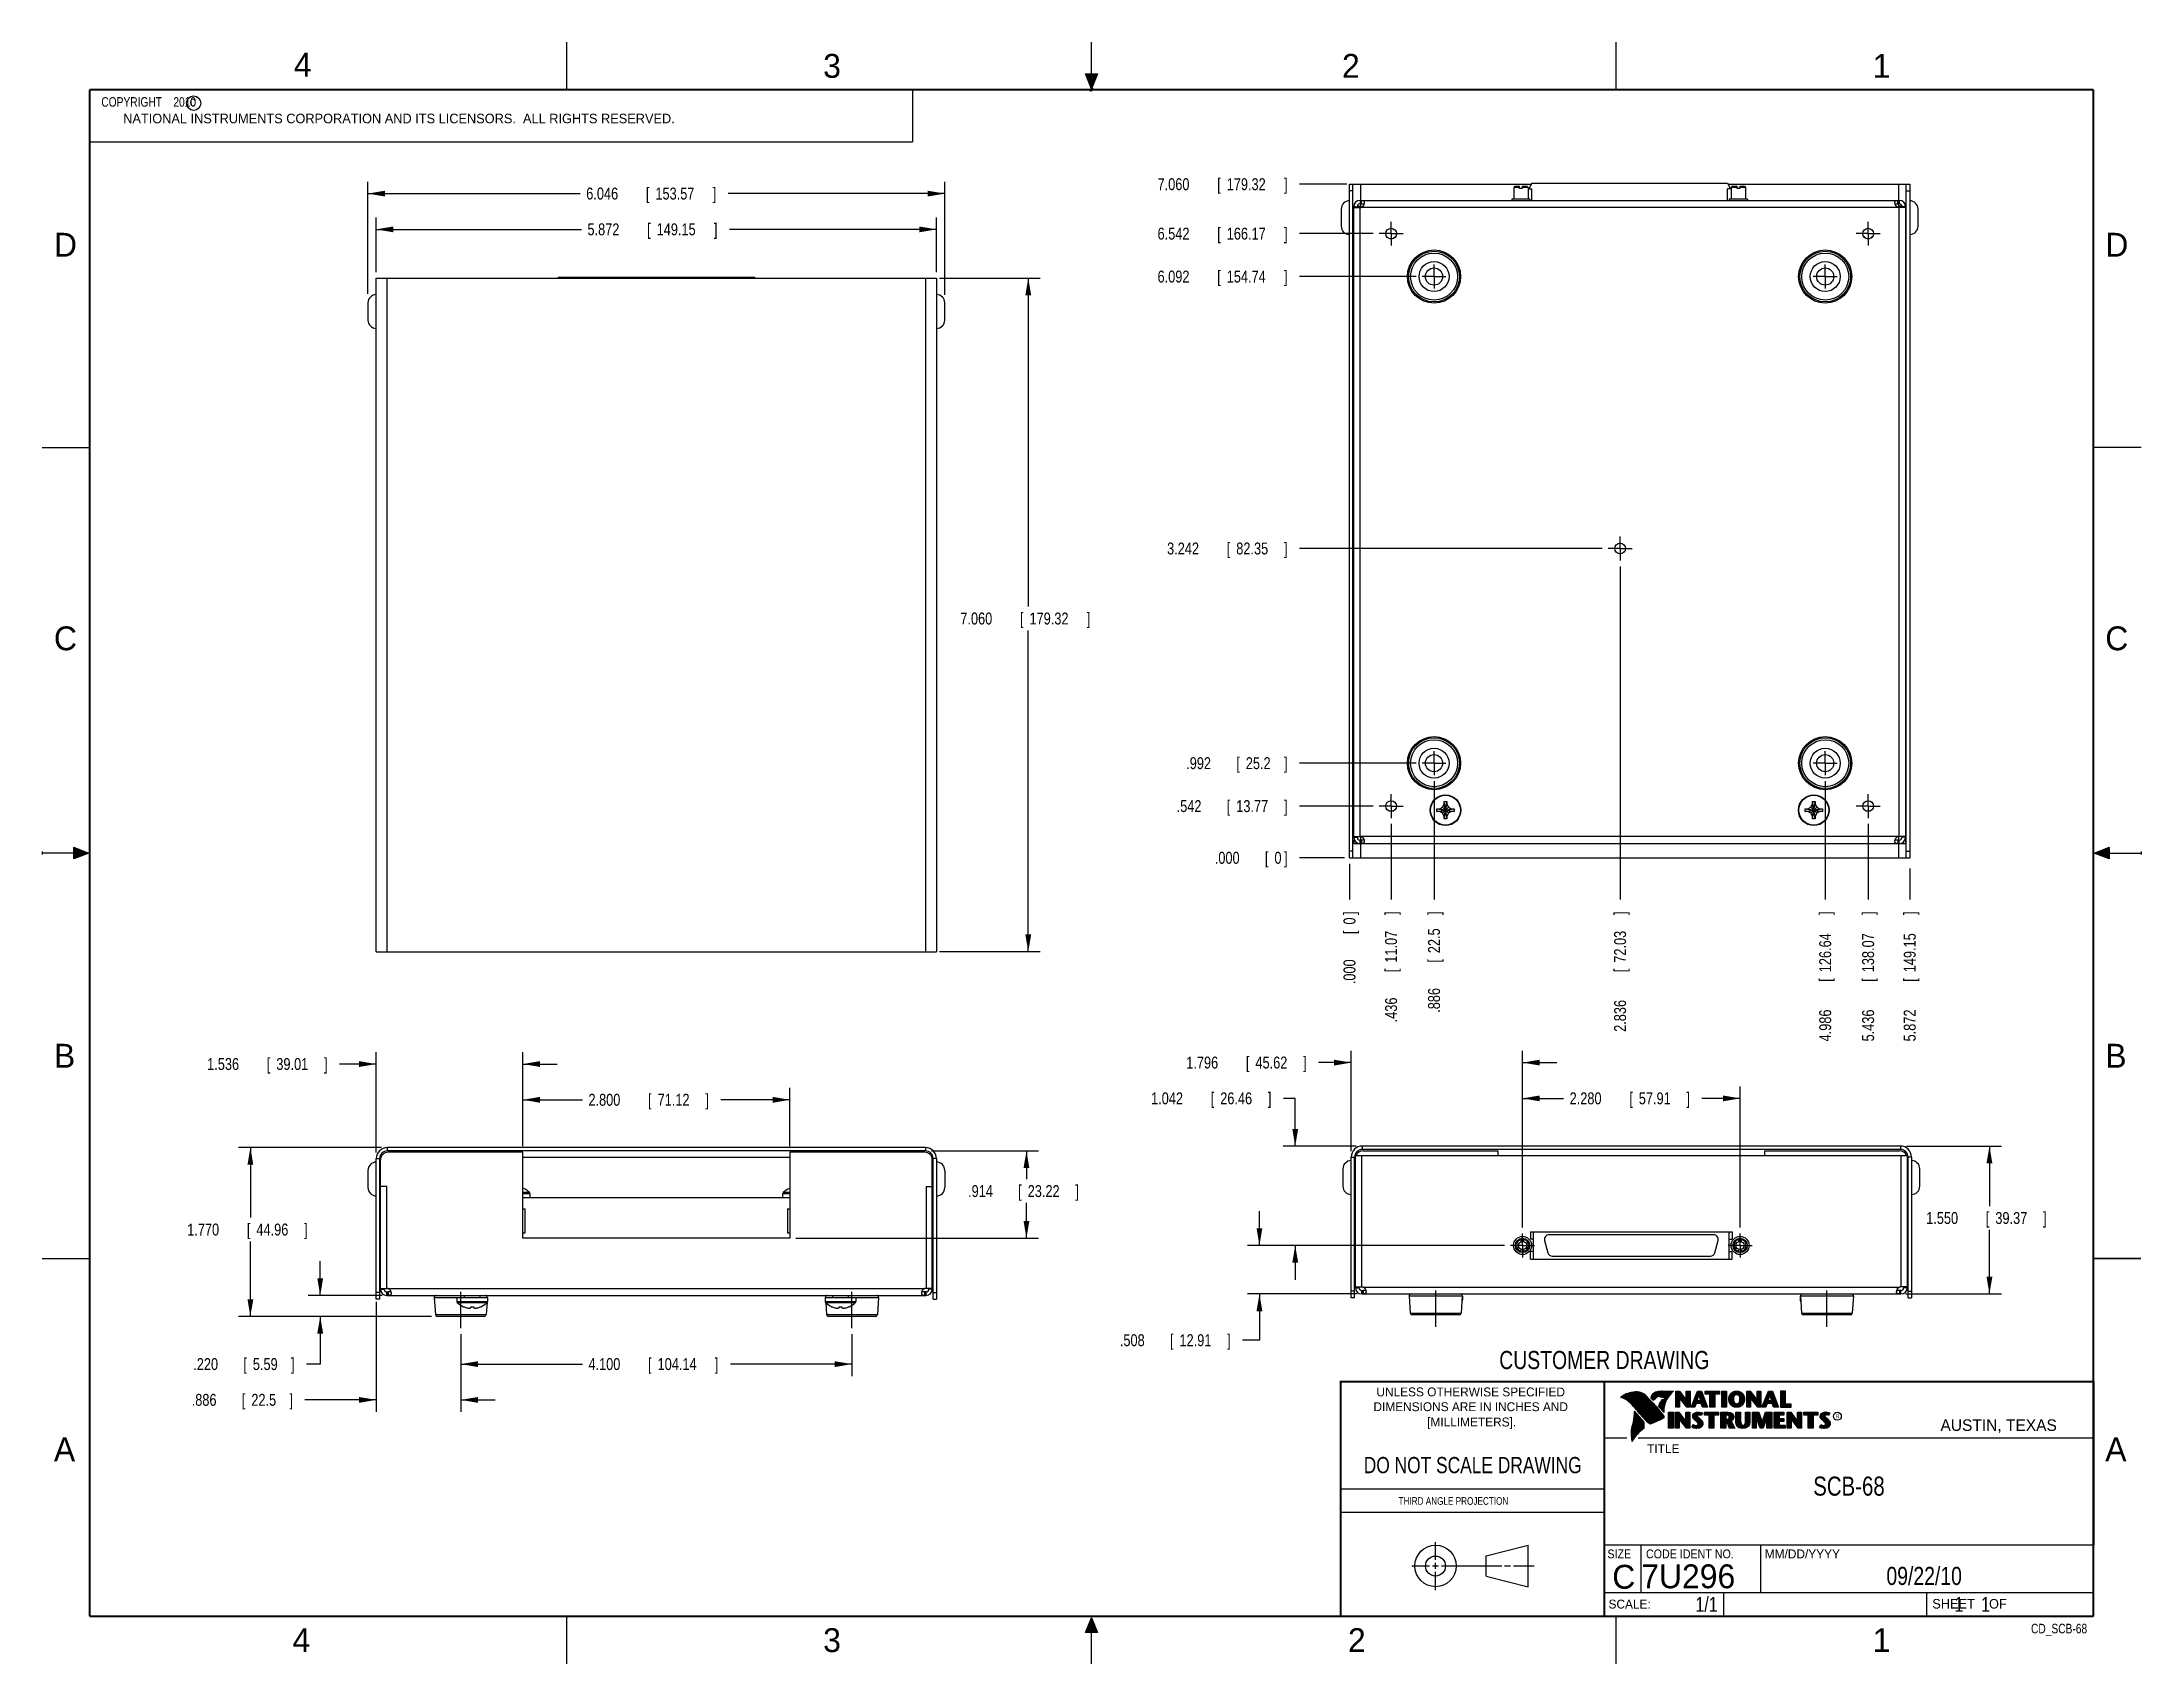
# Model space of a CAD drawing. Header units: inches. Extents: x 0 to 22, y 0 to 17.
import ezdxf
from ezdxf.enums import TextEntityAlignment as Align

# ---------------------------------------------------------------- set-up
doc = ezdxf.new("R2010")
doc.units = ezdxf.units.IN
doc.header["$LTSCALE"] = 1.21
doc.header["$MEASUREMENT"] = 0
doc.linetypes.add('CENTER', pattern=[0.6, 0.375, -0.075, 0.075, -0.075])
doc.layers.get('0').update_dxf_attribs({"linetype": 'CONTINUOUS'})
doc.layers.add('DEFAULT_1', color=7, linetype='CENTER')
doc.layers.add('DIMENSIONS', color=7, linetype='CONTINUOUS')
doc.styles.get("Standard").update_dxf_attribs({"font": 'txt', "width": 0.8})
doc.dimstyles.new('DIMSTYLE_1', dxfattribs={"dimtxt": 0.125, "dimasz": 0.18, "dimexe": 0.18, "dimexo": 0.0625, "dimgap": 0.09, "dimtad": 0, "dimtih": 1, "dimtoh": 1, "dimdec": 3, "dimzin": 4, "dimdsep": 46, "dimtxsty": 'STANDARD', "dimblk": '_FILLED', "dimblk1": '_FILLED', "dimblk2": '_FILLED', "dimcen": 0.09, "dimadec": 0, "dimazin": 0, "dimtp": 0.01, "dimtm": 0.01, "dimtfac": 1, "dimtdec": 3, "dimtofl": 0, "dimtmove": 0, "dimatfit": 3, "dimldrblk": '_FILLED', "dimfxl": 1, "dimtolj": 1, "dimtzin": 4, "dimarcsym": 0})
doc.dimstyles.new('DIMSTYLE_2', dxfattribs={"dimtxt": 0.125, "dimasz": 0.18, "dimexe": 0.18, "dimexo": 0.0625, "dimgap": 0.09, "dimtad": 0, "dimtih": 1, "dimtoh": 1, "dimdec": 3, "dimzin": 4, "dimdsep": 46, "dimtxsty": 'STANDARD', "dimblk": '_FILLED', "dimblk1": '_FILLED', "dimblk2": '_FILLED', "dimcen": 0.09, "dimadec": 0, "dimazin": 0, "dimtp": 0.01, "dimtm": 0.01, "dimtfac": 1, "dimtdec": 3, "dimtofl": 0, "dimtmove": 0, "dimatfit": 3, "dimldrblk": '_FILLED', "dimfxl": 1, "dimtolj": 1, "dimtzin": 4, "dimarcsym": 0})

msp = doc.modelspace()

# ---------------------------------------------------------------- texts
at = {"color": 2, "linetype": 'CONTINUOUS'}
for s, height, p in [('4', 0.25, (2.64, 16.6369)), ('3', 0.25, (8.1875, 16.625)), ('2', 0.25, (13.625, 16.625)), ('1', 0.25, (19.1875, 16.625)), ('c', 0.1, (1.5463, 16.328)), ('NATIONAL INSTRUMENTS CORPORATION AND ITS LICENSORS.  ALL RIGHTS RESERVED.', 0.1, (0.851, 16.1482)), ('D', 0.25, (0.125, 14.75)), ('D', 0.25, (21.625, 14.75)), ('C', 0.25, (0.125, 10.625)), ('C', 0.25, (21.625, 10.625)), ('B', 0.25, (0.125, 6.25)), ('B', 0.25, (21.625, 6.25)), ('R', 0.0418, (18.7972, 2.5749)), ('AUSTIN, TEXAS', 0.121576, (19.898, 2.4426)), ('A', 0.25, (0.125, 2.125)), ('TITLE', 0.093, (16.8235, 2.21)), ('A', 0.25, (21.625, 2.125)), ('MM/DD/YYYY', 0.093, (18.0565, 1.1072)), ('SCALE:', 0.093, (16.4187, 0.5815)), ('SHEET    OF', 0.1, (19.8121, 0.5815)), ('4', 0.25, (2.625, 0.125)), ('3', 0.25, (8.1875, 0.125)), ('2', 0.25, (13.6875, 0.125)), ('1', 0.25, (19.1875, 0.125))]:
    msp.add_text(s, height=height, dxfattribs=at).set_placement(p)
for s, height, width, p in [('  COPYRIGHT    2010', 0.1, 0.8, (0.5624, 16.3219)), ('THIRD ANGLE PROJECTION', 0.08, 0.8, (14.2178, 1.6686)), ('SIZE', 0.093, 0.9, (16.407, 1.1072)), ('CODE IDENT NO.', 0.093, 0.9, (16.8114, 1.1072))]:
    msp.add_text(s, height=height, dxfattribs=dict(at, width=width)).set_placement(p)
at = {"color": 7, "linetype": 'CONTINUOUS', "width": 0.8}
for s, height, p in [('CUSTOMER DRAWING', 0.19, (16.3742, 3.0911)), ('DO NOT SCALE DRAWING', 0.17, (14.9953, 1.9998)), ('09/22/10 ', 0.19, (19.755, 0.8281))]:
    msp.add_text(s, height=height, dxfattribs=at).set_placement(p, align=Align.CENTER)
at = {"color": 2, "linetype": 'CONTINUOUS'}
for s, p in [('UNLESS OTHERWISE SPECIFIED', (14.9742, 2.8049)), ('DIMENSIONS ARE IN INCHES AND', (14.9742, 2.6501)), ('[MILLIMETERS].', (14.9844, 2.4899))]:
    msp.add_text(s, height=0.093, dxfattribs=at).set_placement(p, align=Align.CENTER)
at = {"color": 7, "linetype": 'CONTINUOUS'}
msp.add_text('C', height=0.25, dxfattribs=at).set_placement((16.5785, 0.7893), align=Align.CENTER)
msp.add_text('7U296', height=0.25, dxfattribs=at).set_placement((16.7614, 0.7941))
at = {"color": 7, "linetype": 'CONTINUOUS', "width": 0.8}
msp.add_text('1/1', height=0.15625, dxfattribs=at).set_placement((17.5623, 0.5469), align=Align.RIGHT)
at = {"color": 2, "linetype": 'CONTINUOUS', "width": 0.8}
msp.add_text('CD_SCB-68', height=0.1, dxfattribs=at).set_placement((21.4352, 0.3213), align=Align.RIGHT)
at = {"color": 7, "linetype": 'CONTINUOUS'}
for s, insert, char_height, width, attachment_point in [('SCB-68\\P ', (18.9387, 1.9646), 0.2, 0.96, 2), ('     1    1', (19.8125, 0.7031), 0.15625, 1.375, 1)]:
    msp.add_mtext(s, dxfattribs=dict(at, insert=insert, char_height=char_height, width=width, attachment_point=attachment_point))

# ---------------------------------------------------------------- blocks, each defined once
blk = doc.blocks.new('_FILLED')
at = {"color": 0, "linetype": 'BYBLOCK'}
blk.add_solid([(0, 0), (-1, 0.17), (-1, -0.17)], dxfattribs=at)
blk = doc.blocks.new('*D0')
at = {"layer": 'DIMENSIONS', "color": 2, "linetype": 'CONTINUOUS'}
for p, q in [((9.408, 14.526), (10.462, 14.526)), ((10.337, 14.526), (10.337, 11.082)), ((10.337, 7.466), (10.337, 10.832)), ((9.408, 7.466), (10.462, 7.466))]:
    blk.add_line(p, q, dxfattribs=at)
at = {"layer": 'DIMENSIONS', "color": 2, "linetype": 'CONTINUOUS', "xscale": 0.18, "yscale": 0.18, "zscale": 0.18}
for p, rotation in [((10.337, 14.526), 90), ((10.337, 7.466), 270)]:
    blk.add_blockref('_FILLED', p, dxfattribs=dict(at, rotation=rotation))
at = {"layer": 'DIMENSIONS', "color": 2, "linetype": 'CONTINUOUS', "width": 0.8}
for s, p in [('7.060', (9.625, 10.895)), ('[', (10.25, 10.895)), ('179.32', (10.35, 10.895)), (']', (10.95, 10.895))]:
    blk.add_text(s, height=0.125, dxfattribs=at).set_placement(p)
blk = doc.blocks.new('*D1')
at = {"layer": 'DIMENSIONS', "color": 2, "linetype": 'CONTINUOUS'}
for p, q in [((3.503, 14.588), (3.503, 15.161)), ((3.503, 15.036), (5.655, 15.036)), ((9.375, 15.036), (7.205, 15.036)), ((9.375, 14.588), (9.375, 15.161))]:
    blk.add_line(p, q, dxfattribs=at)
at = {"layer": 'DIMENSIONS', "color": 2, "linetype": 'CONTINUOUS', "xscale": 0.18, "yscale": 0.18, "zscale": 0.18, "rotation": 180}
blk.add_blockref('_FILLED', (3.503, 15.036), dxfattribs=at)
at = {"layer": 'DIMENSIONS', "color": 2, "linetype": 'CONTINUOUS', "xscale": 0.18, "yscale": 0.18, "zscale": 0.18}
blk.add_blockref('_FILLED', (9.375, 15.036), dxfattribs=at)
at = {"layer": 'DIMENSIONS', "color": 2, "linetype": 'CONTINUOUS', "width": 0.8}
for s, p in [('5.872', (5.717, 14.974)), ('[', (6.342, 14.974)), ('149.15', (6.442, 14.974)), (']', (7.042, 14.974))]:
    blk.add_text(s, height=0.125, dxfattribs=at).set_placement(p)
blk = doc.blocks.new('*D2')
at = {"layer": 'DIMENSIONS', "color": 2, "linetype": 'CONTINUOUS'}
for p, q in [((3.416, 14.361), (3.416, 15.536)), ((3.416, 15.411), (5.641, 15.411)), ((9.462, 15.411), (7.191, 15.411)), ((9.462, 14.35), (9.462, 15.536))]:
    blk.add_line(p, q, dxfattribs=at)
at = {"layer": 'DIMENSIONS', "color": 2, "linetype": 'CONTINUOUS', "xscale": 0.18, "yscale": 0.18, "zscale": 0.18, "rotation": 180}
blk.add_blockref('_FILLED', (3.416, 15.411), dxfattribs=at)
at = {"layer": 'DIMENSIONS', "color": 2, "linetype": 'CONTINUOUS', "xscale": 0.18, "yscale": 0.18, "zscale": 0.18}
blk.add_blockref('_FILLED', (9.462, 15.411), dxfattribs=at)
at = {"layer": 'DIMENSIONS', "color": 2, "linetype": 'CONTINUOUS', "width": 0.8}
for s, p in [('6.046', (5.704, 15.349)), ('[', (6.329, 15.349)), ('153.57', (6.429, 15.349)), (']', (7.029, 15.349))]:
    blk.add_text(s, height=0.125, dxfattribs=at).set_placement(p)
blk = doc.blocks.new('*D3')
at = {"layer": 'DIMENSIONS', "color": 2, "linetype": 'CONTINUOUS'}
for p, q in [((5.039, 5.426), (5.039, 6.038)), ((7.839, 5.426), (7.839, 6.038)), ((5.039, 5.913), (5.665, 5.913)), ((7.839, 5.913), (7.115, 5.913))]:
    blk.add_line(p, q, dxfattribs=at)
at = {"layer": 'DIMENSIONS', "color": 2, "linetype": 'CONTINUOUS', "xscale": 0.18, "yscale": 0.18, "zscale": 0.18, "rotation": 180}
blk.add_blockref('_FILLED', (5.039, 5.913), dxfattribs=at)
at = {"layer": 'DIMENSIONS', "color": 2, "linetype": 'CONTINUOUS', "xscale": 0.18, "yscale": 0.18, "zscale": 0.18}
blk.add_blockref('_FILLED', (7.839, 5.913), dxfattribs=at)
at = {"layer": 'DIMENSIONS', "color": 2, "linetype": 'CONTINUOUS', "width": 0.8}
for s, p in [('2.800', (5.727, 5.851)), ('[', (6.352, 5.851)), ('71.12', (6.452, 5.851)), (']', (6.952, 5.851))]:
    blk.add_text(s, height=0.125, dxfattribs=at).set_placement(p)
blk = doc.blocks.new('*D4')
at = {"layer": 'DIMENSIONS', "color": 2, "linetype": 'CONTINUOUS'}
for p, q in [((3.503, 5.36), (3.503, 6.413)), ((5.039, 5.426), (5.039, 6.413)), ((3.503, 6.288), (3.118, 6.288)), ((5.039, 6.288), (5.399, 6.288))]:
    blk.add_line(p, q, dxfattribs=at)
at = {"layer": 'DIMENSIONS', "color": 2, "linetype": 'CONTINUOUS', "xscale": 0.18, "yscale": 0.18, "zscale": 0.18}
blk.add_blockref('_FILLED', (3.503, 6.288), dxfattribs=at)
at = {"layer": 'DIMENSIONS', "color": 2, "linetype": 'CONTINUOUS', "xscale": 0.18, "yscale": 0.18, "zscale": 0.18, "rotation": 180}
blk.add_blockref('_FILLED', (5.039, 6.288), dxfattribs=at)
at = {"layer": 'DIMENSIONS', "color": 2, "linetype": 'CONTINUOUS', "width": 0.8}
for s, p in [('1.536', (1.731, 6.226)), ('[', (2.356, 6.226)), ('39.01', (2.456, 6.226)), (']', (2.956, 6.226))]:
    blk.add_text(s, height=0.125, dxfattribs=at).set_placement(p)
blk = doc.blocks.new('*D5')
at = {"layer": 'DIMENSIONS', "color": 2, "linetype": 'CONTINUOUS'}
for p, q in [((2.916, 3.863), (2.916, 4.223)), ((3.567, 3.863), (2.791, 3.863)), ((4.081, 3.643), (2.791, 3.643)), ((2.916, 3.643), (2.916, 3.143)), ((2.916, 3.143), (2.773, 3.143))]:
    blk.add_line(p, q, dxfattribs=at)
at = {"layer": 'DIMENSIONS', "color": 2, "linetype": 'CONTINUOUS', "xscale": 0.18, "yscale": 0.18, "zscale": 0.18}
for p, rotation in [((2.916, 3.863), 270), ((2.916, 3.643), 90)]:
    blk.add_blockref('_FILLED', p, dxfattribs=dict(at, rotation=rotation))
at = {"layer": 'DIMENSIONS', "color": 2, "linetype": 'CONTINUOUS', "width": 0.8}
for s, p in [('.220', (1.585, 3.081)), ('[', (2.11, 3.081)), ('5.59', (2.21, 3.081)), (']', (2.61, 3.081))]:
    blk.add_text(s, height=0.125, dxfattribs=at).set_placement(p)
blk = doc.blocks.new('*D6')
at = {"layer": 'DIMENSIONS', "color": 2, "linetype": 'CONTINUOUS'}
for p, q in [((3.557, 5.413), (2.059, 5.413)), ((2.184, 5.413), (2.184, 4.679)), ((2.184, 3.643), (2.184, 4.429)), ((4.081, 3.643), (2.059, 3.643))]:
    blk.add_line(p, q, dxfattribs=at)
at = {"layer": 'DIMENSIONS', "color": 2, "linetype": 'CONTINUOUS', "xscale": 0.18, "yscale": 0.18, "zscale": 0.18}
for p, rotation in [((2.184, 5.413), 90), ((2.184, 3.643), 270)]:
    blk.add_blockref('_FILLED', p, dxfattribs=dict(at, rotation=rotation))
at = {"layer": 'DIMENSIONS', "color": 2, "linetype": 'CONTINUOUS', "width": 0.8}
for s, p in [('[', (2.147, 4.491)), (']', (2.747, 4.491)), ('1.770', (1.522, 4.491)), ('44.96', (2.247, 4.491))]:
    blk.add_text(s, height=0.125, dxfattribs=at).set_placement(p)
blk = doc.blocks.new('*D7')
at = {"layer": 'DIMENSIONS', "color": 2, "linetype": 'CONTINUOUS'}
for p, q in [((3.503, 3.795), (3.503, 2.643)), ((4.389, 3.456), (4.389, 2.643)), ((3.503, 2.768), (2.756, 2.768)), ((4.389, 2.768), (4.749, 2.768))]:
    blk.add_line(p, q, dxfattribs=at)
at = {"layer": 'DIMENSIONS', "color": 2, "linetype": 'CONTINUOUS', "xscale": 0.18, "yscale": 0.18, "zscale": 0.18}
blk.add_blockref('_FILLED', (3.503, 2.768), dxfattribs=at)
at = {"layer": 'DIMENSIONS', "color": 2, "linetype": 'CONTINUOUS', "xscale": 0.18, "yscale": 0.18, "zscale": 0.18, "rotation": 180}
blk.add_blockref('_FILLED', (4.389, 2.768), dxfattribs=at)
at = {"layer": 'DIMENSIONS', "color": 2, "linetype": 'CONTINUOUS', "width": 0.8}
for s, p in [('.886', (1.569, 2.706)), ('[', (2.094, 2.706)), ('22.5', (2.194, 2.706)), (']', (2.594, 2.706))]:
    blk.add_text(s, height=0.125, dxfattribs=at).set_placement(p)
blk = doc.blocks.new('*D8')
at = {"layer": 'DIMENSIONS', "color": 2, "linetype": 'CONTINUOUS'}
for p, q in [((4.389, 3.456), (4.389, 3.018)), ((8.489, 3.456), (8.489, 3.018)), ((4.389, 3.143), (5.665, 3.143)), ((8.489, 3.143), (7.215, 3.143))]:
    blk.add_line(p, q, dxfattribs=at)
at = {"layer": 'DIMENSIONS', "color": 2, "linetype": 'CONTINUOUS', "xscale": 0.18, "yscale": 0.18, "zscale": 0.18, "rotation": 180}
blk.add_blockref('_FILLED', (4.389, 3.143), dxfattribs=at)
at = {"layer": 'DIMENSIONS', "color": 2, "linetype": 'CONTINUOUS', "xscale": 0.18, "yscale": 0.18, "zscale": 0.18}
blk.add_blockref('_FILLED', (8.489, 3.143), dxfattribs=at)
at = {"layer": 'DIMENSIONS', "color": 2, "linetype": 'CONTINUOUS', "width": 0.8}
for s, p in [('4.100', (5.727, 3.081)), ('[', (6.352, 3.081)), ('104.14', (6.452, 3.081)), (']', (7.052, 3.081))]:
    blk.add_text(s, height=0.125, dxfattribs=at).set_placement(p)
blk = doc.blocks.new('*D9')
at = {"layer": 'DIMENSIONS', "color": 2, "linetype": 'CONTINUOUS'}
for p, q in [((13.722, 5.375), (13.722, 6.428)), ((15.518, 4.574), (15.518, 6.428)), ((13.722, 6.303), (13.38, 6.303)), ((15.518, 6.303), (15.878, 6.303))]:
    blk.add_line(p, q, dxfattribs=at)
at = {"layer": 'DIMENSIONS', "color": 2, "linetype": 'CONTINUOUS', "xscale": 0.18, "yscale": 0.18, "zscale": 0.18}
blk.add_blockref('_FILLED', (13.722, 6.303), dxfattribs=at)
at = {"layer": 'DIMENSIONS', "color": 2, "linetype": 'CONTINUOUS', "xscale": 0.18, "yscale": 0.18, "zscale": 0.18, "rotation": 180}
blk.add_blockref('_FILLED', (15.518, 6.303), dxfattribs=at)
at = {"layer": 'DIMENSIONS', "color": 2, "linetype": 'CONTINUOUS', "width": 0.8}
for s, p in [('1.796', (11.993, 6.241)), ('[', (12.618, 6.241)), ('45.62', (12.718, 6.241)), (']', (13.218, 6.241))]:
    blk.add_text(s, height=0.125, dxfattribs=at).set_placement(p)
blk = doc.blocks.new('*D10')
at = {"layer": 'DIMENSIONS', "color": 2, "linetype": 'CONTINUOUS'}
for p, q in [((15.518, 4.574), (15.518, 6.053)), ((17.798, 4.574), (17.798, 6.053)), ((15.518, 5.928), (15.948, 5.928)), ((17.798, 5.928), (17.398, 5.928))]:
    blk.add_line(p, q, dxfattribs=at)
at = {"layer": 'DIMENSIONS', "color": 2, "linetype": 'CONTINUOUS', "xscale": 0.18, "yscale": 0.18, "zscale": 0.18, "rotation": 180}
blk.add_blockref('_FILLED', (15.518, 5.928), dxfattribs=at)
at = {"layer": 'DIMENSIONS', "color": 2, "linetype": 'CONTINUOUS', "xscale": 0.18, "yscale": 0.18, "zscale": 0.18}
blk.add_blockref('_FILLED', (17.798, 5.928), dxfattribs=at)
at = {"layer": 'DIMENSIONS', "color": 2, "linetype": 'CONTINUOUS', "width": 0.8}
for s, p in [('2.280', (16.011, 5.866)), ('[', (16.636, 5.866)), ('57.91', (16.736, 5.866)), (']', (17.236, 5.866))]:
    blk.add_text(s, height=0.125, dxfattribs=at).set_placement(p)
blk = doc.blocks.new('*D11')
at = {"layer": 'DIMENSIONS', "color": 2, "linetype": 'CONTINUOUS'}
for p, q in [((12.76, 4.387), (12.76, 4.747)), ((15.33, 4.387), (12.635, 4.387)), ((13.785, 3.878), (12.635, 3.878)), ((12.76, 3.878), (12.76, 3.393)), ((12.76, 3.393), (12.584, 3.393))]:
    blk.add_line(p, q, dxfattribs=at)
at = {"layer": 'DIMENSIONS', "color": 2, "linetype": 'CONTINUOUS', "xscale": 0.18, "yscale": 0.18, "zscale": 0.18}
for p, rotation in [((12.76, 4.387), 270), ((12.76, 3.878), 90)]:
    blk.add_blockref('_FILLED', p, dxfattribs=dict(at, rotation=rotation))
at = {"layer": 'DIMENSIONS', "color": 2, "linetype": 'CONTINUOUS', "width": 0.8}
for s, p in [('.508', (11.297, 3.331)), ('[', (11.822, 3.331)), ('12.91', (11.922, 3.331)), (']', (12.422, 3.331))]:
    blk.add_text(s, height=0.125, dxfattribs=at).set_placement(p)
blk = doc.blocks.new('*D12')
at = {"layer": 'DIMENSIONS', "color": 2, "linetype": 'CONTINUOUS'}
for p, q in [((13.135, 5.928), (13.012, 5.928)), ((13.135, 5.428), (13.135, 5.928)), ((13.775, 5.428), (13.01, 5.428)), ((15.33, 4.387), (13.01, 4.387)), ((13.135, 4.387), (13.135, 4.027))]:
    blk.add_line(p, q, dxfattribs=at)
at = {"layer": 'DIMENSIONS', "color": 2, "linetype": 'CONTINUOUS', "xscale": 0.18, "yscale": 0.18, "zscale": 0.18}
for p, rotation in [((13.135, 5.428), 270), ((13.135, 4.387), 90)]:
    blk.add_blockref('_FILLED', p, dxfattribs=dict(at, rotation=rotation))
at = {"layer": 'DIMENSIONS', "color": 2, "linetype": 'CONTINUOUS', "width": 0.8}
for s, p in [('1.042', (11.624, 5.866)), ('[', (12.249, 5.866)), ('26.46', (12.349, 5.866)), (']', (12.849, 5.866))]:
    blk.add_text(s, height=0.125, dxfattribs=at).set_placement(p)
blk = doc.blocks.new('*D13')
at = {"layer": 'DIMENSIONS', "color": 2, "linetype": 'CONTINUOUS'}
blk.add_line((13.677, 15.51), (13.179, 15.51), dxfattribs=at)
at = {"layer": 'DIMENSIONS', "color": 2, "linetype": 'CONTINUOUS', "width": 0.8}
for s, p in [('7.060', (11.692, 15.447)), ('[', (12.317, 15.447)), ('179.32', (12.417, 15.447)), (']', (13.017, 15.447))]:
    blk.add_text(s, height=0.125, dxfattribs=at).set_placement(p)
blk = doc.blocks.new('*D14')
at = {"layer": 'DIMENSIONS', "color": 2, "linetype": 'CONTINUOUS'}
blk.add_line((19.576, 8.339), (19.576, 8.012), dxfattribs=at)
at = {"layer": 'DIMENSIONS', "color": 2, "linetype": 'CONTINUOUS', "width": 0.8}
for s, p in [(']', (19.638, 7.85)), ('149.15', (19.638, 7.25)), ('[', (19.638, 7.15)), ('5.872', (19.638, 6.525))]:
    blk.add_text(s, height=0.125, rotation=90, dxfattribs=at).set_placement(p)
blk = doc.blocks.new('*D15')
at = {"layer": 'DIMENSIONS', "color": 2, "linetype": 'CONTINUOUS'}
blk.add_line((13.704, 8.387), (13.704, 8.012), dxfattribs=at)
at = {"layer": 'DIMENSIONS', "color": 2, "linetype": 'CONTINUOUS', "width": 0.8}
for s, p in [(']', (13.766, 7.85)), ('0', (13.766, 7.75)), ('[', (13.766, 7.65)), ('.000', (13.766, 7.125))]:
    blk.add_text(s, height=0.125, rotation=90, dxfattribs=at).set_placement(p)
blk = doc.blocks.new('*D16')
at = {"layer": 'DIMENSIONS', "color": 2, "linetype": 'CONTINUOUS'}
blk.add_line((13.65, 8.45), (13.179, 8.45), dxfattribs=at)
at = {"layer": 'DIMENSIONS', "color": 2, "linetype": 'CONTINUOUS', "width": 0.8}
for s, p in [('.000', (12.292, 8.387)), ('[', (12.817, 8.387)), ('0', (12.917, 8.387)), (']', (13.017, 8.387))]:
    blk.add_text(s, height=0.125, dxfattribs=at).set_placement(p)
blk = doc.blocks.new('*D17')
at = {"layer": 'DIMENSIONS', "color": 2, "linetype": 'CONTINUOUS'}
blk.add_line((13.952, 8.992), (13.179, 8.992), dxfattribs=at)
at = {"layer": 'DIMENSIONS', "color": 2, "linetype": 'CONTINUOUS', "width": 0.8}
for s, p in [('.542', (11.892, 8.929)), ('[', (12.417, 8.929)), ('13.77', (12.517, 8.929)), (']', (13.017, 8.929))]:
    blk.add_text(s, height=0.125, dxfattribs=at).set_placement(p)
blk = doc.blocks.new('*D18')
at = {"layer": 'DIMENSIONS', "color": 2, "linetype": 'CONTINUOUS'}
blk.add_line((14.402, 9.442), (13.179, 9.442), dxfattribs=at)
at = {"layer": 'DIMENSIONS', "color": 2, "linetype": 'CONTINUOUS', "width": 0.8}
for s, p in [('.992', (11.992, 9.379)), ('[', (12.517, 9.379)), ('25.2', (12.617, 9.379)), (']', (13.017, 9.379))]:
    blk.add_text(s, height=0.125, dxfattribs=at).set_placement(p)
blk = doc.blocks.new('*D19')
at = {"layer": 'DIMENSIONS', "color": 2, "linetype": 'CONTINUOUS'}
blk.add_line((16.352, 11.692), (13.179, 11.692), dxfattribs=at)
at = {"layer": 'DIMENSIONS', "color": 2, "linetype": 'CONTINUOUS', "width": 0.8}
for s, p in [('3.242', (11.792, 11.629)), ('[', (12.417, 11.629)), ('82.35', (12.517, 11.629)), (']', (13.017, 11.629))]:
    blk.add_text(s, height=0.125, dxfattribs=at).set_placement(p)
blk = doc.blocks.new('*D20')
at = {"layer": 'DIMENSIONS', "color": 2, "linetype": 'CONTINUOUS'}
blk.add_line((14.402, 14.542), (13.179, 14.542), dxfattribs=at)
at = {"layer": 'DIMENSIONS', "color": 2, "linetype": 'CONTINUOUS', "width": 0.8}
for s, p in [('6.092', (11.692, 14.479)), ('[', (12.317, 14.479)), ('154.74', (12.417, 14.479)), (']', (13.017, 14.479))]:
    blk.add_text(s, height=0.125, dxfattribs=at).set_placement(p)
blk = doc.blocks.new('*D21')
at = {"layer": 'DIMENSIONS', "color": 2, "linetype": 'CONTINUOUS'}
blk.add_line((13.952, 14.992), (13.179, 14.992), dxfattribs=at)
at = {"layer": 'DIMENSIONS', "color": 2, "linetype": 'CONTINUOUS', "width": 0.8}
for s, p in [('6.542', (11.692, 14.929)), ('[', (12.317, 14.929)), ('166.17', (12.417, 14.929)), (']', (13.017, 14.929))]:
    blk.add_text(s, height=0.125, dxfattribs=at).set_placement(p)
blk = doc.blocks.new('*D22')
at = {"layer": 'DIMENSIONS', "color": 2, "linetype": 'CONTINUOUS'}
blk.add_line((14.14, 8.804), (14.14, 8.012), dxfattribs=at)
at = {"layer": 'DIMENSIONS', "color": 2, "linetype": 'CONTINUOUS', "width": 0.8}
for s, p in [(']', (14.202, 7.85)), ('11.07', (14.202, 7.35)), ('[', (14.202, 7.25)), ('.436', (14.202, 6.725))]:
    blk.add_text(s, height=0.125, rotation=90, dxfattribs=at).set_placement(p)
blk = doc.blocks.new('*D23')
at = {"layer": 'DIMENSIONS', "color": 2, "linetype": 'CONTINUOUS'}
blk.add_line((14.59, 9.254), (14.59, 8.012), dxfattribs=at)
at = {"layer": 'DIMENSIONS', "color": 2, "linetype": 'CONTINUOUS', "width": 0.8}
for s, p in [(']', (14.652, 7.85)), ('22.5', (14.652, 7.45)), ('[', (14.652, 7.35)), ('.886', (14.652, 6.825))]:
    blk.add_text(s, height=0.125, rotation=90, dxfattribs=at).set_placement(p)
blk = doc.blocks.new('*D24')
at = {"layer": 'DIMENSIONS', "color": 2, "linetype": 'CONTINUOUS'}
blk.add_line((16.54, 11.504), (16.54, 8.012), dxfattribs=at)
at = {"layer": 'DIMENSIONS', "color": 2, "linetype": 'CONTINUOUS', "width": 0.8}
for s, p in [(']', (16.602, 7.85)), ('72.03', (16.602, 7.35)), ('[', (16.602, 7.25)), ('2.836', (16.602, 6.625))]:
    blk.add_text(s, height=0.125, rotation=90, dxfattribs=at).set_placement(p)
blk = doc.blocks.new('*D25')
at = {"layer": 'DIMENSIONS', "color": 2, "linetype": 'CONTINUOUS'}
blk.add_line((18.69, 9.254), (18.69, 8.012), dxfattribs=at)
at = {"layer": 'DIMENSIONS', "color": 2, "linetype": 'CONTINUOUS', "width": 0.8}
for s, p in [(']', (18.752, 7.85)), ('126.64', (18.752, 7.25)), ('[', (18.752, 7.15)), ('4.986', (18.752, 6.525))]:
    blk.add_text(s, height=0.125, rotation=90, dxfattribs=at).set_placement(p)
blk = doc.blocks.new('*D26')
at = {"layer": 'DIMENSIONS', "color": 2, "linetype": 'CONTINUOUS'}
blk.add_line((19.14, 8.804), (19.14, 8.012), dxfattribs=at)
at = {"layer": 'DIMENSIONS', "color": 2, "linetype": 'CONTINUOUS', "width": 0.8}
for s, p in [(']', (19.202, 7.85)), ('138.07', (19.202, 7.25)), ('[', (19.202, 7.15)), ('5.436', (19.202, 6.525))]:
    blk.add_text(s, height=0.125, rotation=90, dxfattribs=at).set_placement(p)
blk = doc.blocks.new('*D27')
at = {"layer": 'DIMENSIONS', "color": 2, "linetype": 'CONTINUOUS'}
for p, q in [((9.322, 5.377), (10.443, 5.377)), ((10.318, 5.377), (10.318, 5.082)), ((10.318, 4.463), (10.318, 4.832)), ((7.902, 4.463), (10.443, 4.463))]:
    blk.add_line(p, q, dxfattribs=at)
at = {"layer": 'DIMENSIONS', "color": 2, "linetype": 'CONTINUOUS', "xscale": 0.18, "yscale": 0.18, "zscale": 0.18}
for p, rotation in [((10.318, 5.377), 90), ((10.318, 4.463), 270)]:
    blk.add_blockref('_FILLED', p, dxfattribs=dict(at, rotation=rotation))
at = {"layer": 'DIMENSIONS', "color": 2, "linetype": 'CONTINUOUS', "width": 0.8}
for s, p in [('.914', (9.706, 4.894)), ('[', (10.231, 4.894)), ('23.22', (10.331, 4.894)), (']', (10.831, 4.894))]:
    blk.add_text(s, height=0.125, dxfattribs=at).set_placement(p)
blk = doc.blocks.new('*D28')
at = {"layer": 'DIMENSIONS', "color": 2, "linetype": 'CONTINUOUS'}
for p, q in [((19.54, 5.428), (20.536, 5.428)), ((20.411, 5.428), (20.411, 4.799)), ((20.411, 3.878), (20.411, 4.549)), ((19.53, 3.878), (20.536, 3.878))]:
    blk.add_line(p, q, dxfattribs=at)
at = {"layer": 'DIMENSIONS', "color": 2, "linetype": 'CONTINUOUS', "xscale": 0.18, "yscale": 0.18, "zscale": 0.18}
for p, rotation in [((20.411, 5.428), 90), ((20.411, 3.878), 270)]:
    blk.add_blockref('_FILLED', p, dxfattribs=dict(at, rotation=rotation))
at = {"layer": 'DIMENSIONS', "color": 2, "linetype": 'CONTINUOUS', "width": 0.8}
for s, p in [('1.550', (19.748, 4.612)), ('[', (20.373, 4.612)), ('39.37', (20.473, 4.612)), (']', (20.973, 4.612))]:
    blk.add_text(s, height=0.125, dxfattribs=at).set_placement(p)

# ---------------------------------------------------------------- dimensions: what is measured, and where the dimension line sits
at = {"layer": 'DIMENSIONS', "color": 2, "linetype": 'CONTINUOUS'}
for base, p1, p2, angle, picture, middle in [((3.4164, 15.4112), (9.4624, 14.3497), (3.4164, 14.3607), 180, '*D2', (6.416, 15.4112)), ((3.5034, 15.0362), (9.3754, 14.5882), (3.5034, 14.5882), 180, '*D1', (6.4295, 15.0362)), ((10.3374, 14.5257), (9.4084, 7.4657), (9.4076, 14.5257), 90, '*D0', (10.3374, 10.9571)), ((3.5034, 6.2882), (5.0394, 5.4257), (3.5034, 5.3597), 180, '*D4', (2.3931, 6.2882)), ((5.0394, 5.9132), (7.8394, 5.4257), (5.0394, 5.4257), 180, '*D3', (6.3899, 5.9132)), ((13.1347, 5.4284), (15.3302, 4.3867), (13.7752, 5.4284), 90, '*D12', (12.2866, 5.9284)), ((2.184, 3.6432), (3.5569, 5.4132), (4.0806, 3.6432), 270, '*D6', (2.184, 4.5538)), ((10.3184, 5.3772), (7.9019, 4.4632), (9.3219, 5.3772), 90, '*D27', (10.3184, 4.9567)), ((20.4106, 5.4284), (19.5305, 3.8784), (19.5402, 5.4284), 90, '*D28', (20.4106, 4.6741)), ((12.7597, 4.3867), (13.7849, 3.8784), (15.3302, 4.3867), 90, '*D11', (11.9091, 3.3934)), ((2.9164, 3.8632), (4.0806, 3.6432), (3.5666, 3.8632), 90, '*D5', (2.1479, 3.1432))]:
    dim = msp.add_linear_dim(base=base, p1=p1, p2=p2, angle=angle, dimstyle='DIMSTYLE_1', dxfattribs=at)
    dim.commit()
    dim.dimension.update_dxf_attribs({"geometry": picture, "text_midpoint": middle, "dimtype": 160})
for feature_location, offset, dtype, origin, picture, middle in [((13.6774, 15.5095), (-0.498, 0), 0, (13.7399, 8.4495), '*D13', (12.4044, 15.5095)), ((13.9523, 14.9915), (-0.7729, 0), 0, (14.0148, 8.4495), '*D21', (12.4044, 14.9915)), ((14.4023, 14.5415), (-1.2229, 0), 0, (14.4648, 8.4495), '*D20', (12.4044, 14.5415)), ((16.3523, 11.6915), (-3.1729, 0), 0, (16.4148, 8.4495), '*D19', (12.4544, 11.6915)), ((16.5399, 11.5039), (0, -3.4919), 1, (13.7039, 11.5664), '*D24', (16.5399, 7.287)), ((14.4023, 9.4415), (-1.2229, 0), 0, (14.4648, 8.4495), '*D18', (12.5544, 9.4415)), ((14.5899, 9.2539), (0, -1.2419), 1, (13.7039, 9.3164), '*D23', (14.5899, 7.387)), ((18.6899, 9.2539), (0, -1.2419), 1, (13.7039, 9.3164), '*D25', (18.6899, 7.237)), ((13.9523, 8.9915), (-0.7729, 0), 0, (14.0148, 8.4495), '*D17', (12.5044, 8.9915)), ((14.1399, 8.8039), (0, -0.7919), 1, (13.7039, 8.8664), '*D22', (14.1399, 7.337)), ((19.1399, 8.8039), (0, -0.7919), 1, (13.7039, 8.8664), '*D26', (19.1399, 7.237)), ((13.6502085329, 8.4495158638), (-0.4708421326, 0), 0, (13.7398664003, 8.4495158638), '*D16', (12.7043664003, 8.4495158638)), ((13.7038664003, 8.3870158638), (0, -0.375), 1, (13.7038664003, 8.4495158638), '*D15', (13.7038664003, 7.5370158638)), ((19.5759, 8.3388), (0, -0.3268), 1, (13.7039, 8.4495), '*D14', (19.5759, 7.237))]:
    dim = msp.add_ordinate_dim(feature_location=feature_location, offset=offset, dtype=dtype, origin=origin, dimstyle='DIMSTYLE_2', dxfattribs=at)
    dim.commit()
    dim.dimension.update_dxf_attribs({"geometry": picture, "text_midpoint": middle})
for base, p1, p2, picture, middle in [((15.5178, 6.3034), (13.7217, 5.3749), (15.5178, 4.5743), '*D9', (12.6552, 6.3034)), ((17.7976, 5.9284), (15.5178, 4.5743), (17.7976, 4.5743), '*D10', (16.6731, 5.9284)), ((4.3894, 2.7682), (3.5034, 3.7949), (4.3894, 3.4557), '*D7', (2.1315, 2.7682)), ((8.4894, 3.1432), (4.3894, 3.4557), (8.4894, 3.4557), '*D8', (6.4398, 3.1432))]:
    dim = msp.add_linear_dim(base=base, p1=p1, p2=p2, dimstyle='DIMSTYLE_1', dxfattribs=at)
    dim.commit()
    dim.dimension.update_dxf_attribs({"geometry": picture, "text_midpoint": middle, "dimtype": 160})

# ---------------------------------------------------------------- hatches: boundary and pattern name
at = {"linetype": 'CONTINUOUS'}
for points in [[(11, 16.51), (10.9375, 16.6663), (11.0625, 16.6663)], [(0.3337, 8.5625), (0.49, 8.5), (0.3337, 8.4375)], [(21.6663, 8.5625), (21.6663, 8.4375), (21.51, 8.5)], [(10.9375, 0.3287), (11, 0.485), (11.0625, 0.3287)]]:
    msp.add_hatch(color=2, dxfattribs=at).paths.add_polyline_path(points)

# ---------------------------------------------------------------- linework, layer by layer
at = {"color": 2, "linetype": 'CONTINUOUS'}
for p, q in [((5.5, 16.5), (5.5, 17)), ((11, 16.485), (11, 17)), ((16.5, 16.5), (16.5, 17)), ((11, 16.51), (10.9375, 16.6663)), ((10.9375, 16.6663), (11.0625, 16.6663)), ((11.015, 16.515), (10.985, 16.485)), ((10.985, 16.485), (11, 16.515)), ((11.0625, 16.6663), (11, 16.51)), ((11, 16.485), (11.015, 16.515)), ((0.4999, 16.5), (9.1249, 16.5)), ((0.4999, 16.5), (0.4999, 15.9531)), ((9.1249, 16.5), (9.1249, 15.9531)), ((0.4999, 15.9531), (9.1249, 15.9531)), ((0, 12.75), (0.5, 12.75)), ((22, 12.75), (21.5, 12.75)), ((0, 8.515), (0, 8.485)), ((0.49, 8.5), (0, 8.5)), ((0.3337, 8.4375), (0.3337, 8.5625)), ((0.3337, 8.5625), (0.49, 8.5)), ((0.49, 8.5), (0.3337, 8.4375)), ((21.51, 8.5), (21.6663, 8.5625)), ((21.51, 8.5), (22, 8.5)), ((21.6663, 8.4375), (21.51, 8.5)), ((21.6663, 8.5625), (21.6663, 8.4375)), ((22, 8.515), (22, 8.485)), ((0, 4.25), (0.5, 4.25)), ((16.3737, 2.9596), (21.5037, 2.9596)), ((16.3737, 2.9596), (16.3737, 1.2496)), ((16.375, 2.96), (21.5, 2.96)), ((21.5037, 2.9596), (21.5037, 1.2496)), ((16.5578, 2.796), (16.5578, 2.7989)), ((16.5646, 2.7936), (16.5646, 2.8033)), ((16.5714, 2.7909), (16.5714, 2.8075)), ((16.5782, 2.788), (16.5782, 2.8116)), ((16.5851, 2.7849), (16.5851, 2.8154)), ((16.5919, 2.7815), (16.5919, 2.819)), ((16.5987, 2.7778), (16.5987, 2.8221)), ((16.6055, 2.7738), (16.6055, 2.8249)), ((16.6124, 2.7696), (16.6124, 2.8276)), ((16.6192, 2.765), (16.6192, 2.8301)), ((16.626, 2.7601), (16.626, 2.8325)), ((16.6329, 2.7549), (16.6329, 2.8347)), ((16.6397, 2.7492), (16.6397, 2.8367)), ((16.6465, 2.7431), (16.6465, 2.8386)), ((16.6533, 2.7366), (16.6533, 2.8403)), ((16.6602, 2.7295), (16.6602, 2.8419)), ((16.667, 2.7221), (16.667, 2.8435)), ((16.6738, 2.7146), (16.6738, 2.8449)), ((16.6806, 2.707), (16.6806, 2.8459)), ((16.6875, 2.6995), (16.6875, 2.8467)), ((16.7939, 2.533), (16.6919, 2.6489)), ((16.6943, 2.6918), (16.6943, 2.8472)), ((16.7011, 2.6841), (16.7011, 2.8474)), ((16.708, 2.6764), (16.708, 2.8474)), ((16.7148, 2.6685), (16.7148, 2.847)), ((16.7216, 2.6607), (16.7216, 2.8465)), ((16.7284, 2.6527), (16.7284, 2.8456)), ((16.7353, 2.6447), (16.7353, 2.8445)), ((16.7421, 2.6366), (16.7421, 2.8431)), ((16.7489, 2.6285), (16.7489, 2.8417)), ((16.7557, 2.6204), (16.7557, 2.84)), ((16.7626, 2.6125), (16.7626, 2.8378)), ((16.7694, 2.6046), (16.7694, 2.8352)), ((16.7762, 2.5968), (16.7762, 2.8321)), ((16.7831, 2.5891), (16.7831, 2.8284)), ((16.7899, 2.5815), (16.7899, 2.8242)), ((16.7967, 2.5739), (16.7967, 2.8193)), ((16.8035, 2.5665), (16.8035, 2.8136)), ((16.8104, 2.5591), (16.8104, 2.807)), ((16.8172, 2.5519), (16.8172, 2.7996)), ((16.824, 2.5447), (16.824, 2.7924)), ((16.8308, 2.5375), (16.8308, 2.7853)), ((16.8377, 2.5314), (16.8377, 2.7781)), ((16.8445, 2.5262), (16.8445, 2.7709)), ((16.8513, 2.523), (16.8513, 2.7637)), ((16.8581, 2.5224), (16.8581, 2.7565)), ((16.8864, 2.7664), (16.8632, 2.7937)), ((16.865, 2.5241), (16.865, 2.7493)), ((16.8877, 2.7723), (16.8682, 2.7952)), ((16.8718, 2.791), (16.8718, 2.8085)), ((16.8718, 2.527), (16.8718, 2.7421)), ((16.8786, 2.783), (16.8786, 2.8206)), ((16.8786, 2.5298), (16.8786, 2.7348)), ((16.8855, 2.7749), (16.8855, 2.8281)), ((16.8855, 2.5327), (16.8855, 2.727)), ((16.8923, 2.7747), (16.8923, 2.8335)), ((16.8923, 2.5356), (16.8923, 2.7187)), ((16.8991, 2.7788), (16.8991, 2.8375)), ((16.8991, 2.5385), (16.8991, 2.7104)), ((16.9059, 2.7837), (16.9059, 2.8408)), ((16.9059, 2.5415), (16.9059, 2.7022)), ((16.9128, 2.7896), (16.9128, 2.8436)), ((16.9128, 2.5446), (16.9128, 2.6939)), ((16.9196, 2.7966), (16.9196, 2.8459)), ((16.9196, 2.5477), (16.9196, 2.6856)), ((16.9264, 2.8018), (16.9264, 2.8477)), ((16.9264, 2.5508), (16.9264, 2.6774)), ((16.9332, 2.8053), (16.9332, 2.849)), ((16.9332, 2.554), (16.9332, 2.6691)), ((16.9401, 2.8077), (16.9401, 2.8499)), ((16.9401, 2.5573), (16.9401, 2.6608)), ((16.9616, 2.6797), (16.9434, 2.7005)), ((16.9469, 2.8082), (16.9469, 2.8509)), ((16.9469, 2.5606), (16.9469, 2.6526)), ((16.9653, 2.6828), (16.9492, 2.7013)), ((16.9537, 2.8069), (16.9537, 2.8518)), ((16.9537, 2.696), (16.9537, 2.7109)), ((16.9537, 2.5639), (16.9537, 2.6443)), ((16.9606, 2.8048), (16.9606, 2.8525)), ((16.9606, 2.6882), (16.9606, 2.7266)), ((16.9674, 2.8034), (16.9674, 2.8531)), ((16.9674, 2.6802), (16.9674, 2.7444)), ((16.9742, 2.8027), (16.9742, 2.8536)), ((16.9742, 2.672), (16.9742, 2.7568)), ((16.981, 2.8023), (16.981, 2.854)), ((16.981, 2.664), (16.981, 2.7634)), ((16.9838, 2.8589), (17.0997, 2.8607)), ((16.9839, 2.8541), (17.087, 2.8557)), ((16.9879, 2.802), (16.9879, 2.8542)), ((16.9879, 2.6563), (16.9879, 2.7665)), ((16.999, 2.637), (16.9946, 2.6418)), ((16.9947, 2.8019), (16.9947, 2.8543)), ((16.9947, 2.6748), (16.9947, 2.7683)), ((17.0015, 2.8005), (17.0015, 2.8544)), ((17.0015, 2.7195), (17.0015, 2.7694)), ((17.0083, 2.7963), (17.0083, 2.8545)), ((17.0083, 2.7388), (17.0083, 2.7698)), ((17.0152, 2.755), (17.0152, 2.8546)), ((17.022, 2.7691), (17.022, 2.8547)), ((17.0288, 2.7817), (17.0288, 2.8548)), ((17.0357, 2.7931), (17.0357, 2.8549)), ((17.0425, 2.8035), (17.0425, 2.855)), ((17.0493, 2.8131), (17.0493, 2.8551)), ((17.0561, 2.822), (17.0561, 2.8552)), ((17.063, 2.8303), (17.063, 2.8553)), ((17.0698, 2.8381), (17.0698, 2.8554)), ((17.0766, 2.8454), (17.0766, 2.8555)), ((17.1243, 2.8592), (17.1609, 2.8592)), ((17.1243, 2.6915), (17.1243, 2.8592)), ((17.1637, 2.6915), (17.1243, 2.6915)), ((17.1291, 2.8543), (17.1585, 2.8543)), ((17.1291, 2.6963), (17.1291, 2.8543)), ((17.1589, 2.6963), (17.1291, 2.6963)), ((17.1381, 2.6963), (17.1381, 2.8543)), ((17.1447, 2.6963), (17.1447, 2.8543)), ((17.1514, 2.6963), (17.1514, 2.8543)), ((17.1589, 2.8042), (17.1581, 2.8543)), ((17.1585, 2.8543), (17.2383, 2.7492)), ((17.2418, 2.6963), (17.1589, 2.8042)), ((17.1589, 2.8042), (17.1589, 2.6963)), ((17.1609, 2.8592), (17.2334, 2.7636)), ((17.2395, 2.6915), (17.1637, 2.7899)), ((17.1637, 2.7899), (17.1637, 2.6915)), ((17.1648, 2.7965), (17.1648, 2.8461)), ((17.1714, 2.7879), (17.1714, 2.8373)), ((17.1781, 2.7792), (17.1781, 2.8285)), ((17.1848, 2.7705), (17.1848, 2.8197)), ((17.1915, 2.7618), (17.1915, 2.8109)), ((17.1981, 2.7531), (17.1981, 2.8021)), ((17.2048, 2.7445), (17.2048, 2.7933)), ((17.2115, 2.7358), (17.2115, 2.7845)), ((17.2182, 2.7271), (17.2182, 2.7757)), ((17.2248, 2.7184), (17.2248, 2.7669)), ((17.2315, 2.7098), (17.2315, 2.7581)), ((17.2334, 2.8592), (17.2732, 2.8592)), ((17.2334, 2.7636), (17.2334, 2.8592)), ((17.2382, 2.7011), (17.2383, 2.7492)), ((17.2383, 2.8543), (17.2684, 2.8543)), ((17.2383, 2.7492), (17.2383, 2.8543)), ((17.2732, 2.6915), (17.2395, 2.6915)), ((17.2684, 2.6963), (17.2418, 2.6963)), ((17.2449, 2.6963), (17.2449, 2.8543)), ((17.2515, 2.6963), (17.2515, 2.8543)), ((17.2582, 2.6963), (17.2582, 2.8543)), ((17.2649, 2.6963), (17.2649, 2.8543)), ((17.2684, 2.8543), (17.2684, 2.6963)), ((17.2732, 2.8592), (17.2732, 2.6915)), ((17.2831, 2.6915), (17.3516, 2.8591)), ((17.3228, 2.6915), (17.2831, 2.6915)), ((17.2903, 2.6964), (17.3548, 2.8542)), ((17.3195, 2.6964), (17.2903, 2.6964)), ((17.2983, 2.6964), (17.2983, 2.7158)), ((17.3049, 2.6964), (17.3049, 2.7322)), ((17.3116, 2.6964), (17.3116, 2.7485)), ((17.3183, 2.6964), (17.3183, 2.7648)), ((17.3356, 2.7364), (17.3195, 2.6964)), ((17.3388, 2.7316), (17.3228, 2.6915)), ((17.325, 2.7101), (17.325, 2.7812)), ((17.3316, 2.7267), (17.3316, 2.7975)), ((17.394, 2.7364), (17.3356, 2.7364)), ((17.3383, 2.7364), (17.3383, 2.8138)), ((17.3905, 2.7316), (17.3388, 2.7316)), ((17.3409, 2.7533), (17.3624, 2.8228)), ((17.389, 2.7533), (17.3409, 2.7533)), ((17.345, 2.7666), (17.345, 2.8302)), ((17.345, 2.7364), (17.345, 2.7533)), ((17.3475, 2.7581), (17.3659, 2.8179)), ((17.3827, 2.7581), (17.3475, 2.7581)), ((17.3516, 2.8591), (17.3938, 2.8591)), ((17.3517, 2.7882), (17.3517, 2.8465)), ((17.3517, 2.7364), (17.3517, 2.7533)), ((17.3548, 2.8542), (17.3905, 2.8542)), ((17.3583, 2.8098), (17.3583, 2.8542)), ((17.3583, 2.7364), (17.3583, 2.7533)), ((17.3624, 2.8228), (17.3701, 2.8228)), ((17.365, 2.8228), (17.365, 2.8542)), ((17.365, 2.7364), (17.365, 2.7533)), ((17.3659, 2.8179), (17.3664, 2.8179)), ((17.3664, 2.8179), (17.3827, 2.7581)), ((17.3701, 2.8228), (17.389, 2.7533)), ((17.3717, 2.817), (17.3717, 2.8542)), ((17.3717, 2.7364), (17.3717, 2.7533)), ((17.3784, 2.7925), (17.3784, 2.8542)), ((17.3784, 2.7364), (17.3784, 2.7533)), ((17.385, 2.7679), (17.385, 2.8542)), ((17.385, 2.7364), (17.385, 2.7533)), ((17.3905, 2.8542), (17.4504, 2.6964)), ((17.4039, 2.6915), (17.3905, 2.7316)), ((17.3917, 2.7364), (17.3917, 2.851)), ((17.3938, 2.8591), (17.4574, 2.6915)), ((17.4074, 2.6964), (17.394, 2.7364)), ((17.3984, 2.7232), (17.3984, 2.8334)), ((17.4574, 2.6915), (17.4039, 2.6915)), ((17.4051, 2.7034), (17.4051, 2.8158)), ((17.4504, 2.6964), (17.4074, 2.6964)), ((17.4118, 2.6964), (17.4118, 2.7982)), ((17.4184, 2.6964), (17.4184, 2.7806)), ((17.4251, 2.6964), (17.4251, 2.763)), ((17.4318, 2.6964), (17.4318, 2.7455)), ((17.4327, 2.8591), (17.5802, 2.8591)), ((17.4327, 2.8278), (17.4327, 2.8591)), ((17.481, 2.8278), (17.4327, 2.8278)), ((17.4375, 2.8542), (17.5753, 2.8542)), ((17.4375, 2.8327), (17.4375, 2.8542)), ((17.4859, 2.8327), (17.4375, 2.8327)), ((17.4385, 2.6964), (17.4385, 2.7279)), ((17.4451, 2.8327), (17.4451, 2.8542)), ((17.4451, 2.6964), (17.4451, 2.7103)), ((17.4518, 2.8327), (17.4518, 2.8542)), ((17.4585, 2.8327), (17.4585, 2.8542)), ((17.4652, 2.8327), (17.4652, 2.8542)), ((17.4718, 2.8327), (17.4718, 2.8542)), ((17.4785, 2.8327), (17.4785, 2.8542)), ((17.481, 2.6915), (17.481, 2.8278)), ((17.5318, 2.6915), (17.481, 2.6915)), ((17.4859, 2.8327), (17.4852, 2.8542)), ((17.4859, 2.6964), (17.4859, 2.8327)), ((17.5269, 2.6964), (17.4859, 2.6964)), ((17.4919, 2.6964), (17.4919, 2.8542)), ((17.4985, 2.6964), (17.4985, 2.8542)), ((17.5052, 2.6964), (17.5052, 2.8542)), ((17.5119, 2.6964), (17.5119, 2.8542)), ((17.5186, 2.6964), (17.5186, 2.8542)), ((17.5269, 2.8327), (17.5252, 2.8542)), ((17.5753, 2.8327), (17.5269, 2.8327)), ((17.5269, 2.8327), (17.5269, 2.6964)), ((17.5802, 2.8278), (17.5318, 2.8278)), ((17.5318, 2.8278), (17.5318, 2.6915)), ((17.5319, 2.8327), (17.5319, 2.8542)), ((17.5386, 2.8327), (17.5386, 2.8542)), ((17.5453, 2.8327), (17.5453, 2.8542)), ((17.5519, 2.8327), (17.5519, 2.8542)), ((17.5586, 2.8327), (17.5586, 2.8542)), ((17.5653, 2.8327), (17.5653, 2.8542)), ((17.572, 2.8327), (17.572, 2.8542)), ((17.5753, 2.8542), (17.5753, 2.8327)), ((17.5802, 2.8591), (17.5802, 2.8278)), ((17.6059, 2.8591), (17.6565, 2.8591)), ((17.6059, 2.6915), (17.6059, 2.8591)), ((17.6565, 2.6915), (17.6059, 2.6915)), ((17.6108, 2.8542), (17.6516, 2.8542)), ((17.6108, 2.6964), (17.6108, 2.8542)), ((17.6516, 2.6964), (17.6108, 2.6964)), ((17.6187, 2.6964), (17.6187, 2.8542)), ((17.6254, 2.6964), (17.6254, 2.8542)), ((17.632, 2.6964), (17.632, 2.8542)), ((17.6387, 2.6964), (17.6387, 2.8542)), ((17.6454, 2.6964), (17.6454, 2.8542)), ((17.6516, 2.8542), (17.6516, 2.6964)), ((17.6565, 2.8591), (17.6565, 2.6915)), ((17.6849, 2.7803), (17.6851, 2.7836)), ((17.6849, 2.7769), (17.6849, 2.7803)), ((17.6849, 2.7735), (17.6849, 2.7769)), ((17.6851, 2.7701), (17.6849, 2.7735)), ((17.6851, 2.7836), (17.6853, 2.7869)), ((17.6854, 2.7668), (17.6851, 2.7701)), ((17.6853, 2.7869), (17.6857, 2.7901)), ((17.6859, 2.7634), (17.6854, 2.7668)), ((17.6857, 2.7901), (17.6862, 2.7933)), ((17.6864, 2.76), (17.6859, 2.7634)), ((17.6862, 2.7933), (17.6868, 2.7964)), ((17.687, 2.7567), (17.6864, 2.76)), ((17.6868, 2.7964), (17.6876, 2.7995)), ((17.6878, 2.7535), (17.687, 2.7567)), ((17.6876, 2.7995), (17.6884, 2.8024)), ((17.6886, 2.7503), (17.6878, 2.7535)), ((17.6884, 2.8024), (17.6893, 2.8053)), ((17.6895, 2.7471), (17.6886, 2.7503)), ((17.6893, 2.8053), (17.6904, 2.8081)), ((17.6905, 2.7441), (17.6895, 2.7471)), ((17.6904, 2.8081), (17.6915, 2.8108)), ((17.6905, 2.7441), (17.6904, 2.8081)), ((17.6917, 2.7411), (17.6905, 2.7441)), ((17.6915, 2.8108), (17.6928, 2.8135)), ((17.6929, 2.7383), (17.6917, 2.7411)), ((17.6928, 2.8135), (17.6942, 2.8161)), ((17.6942, 2.7355), (17.6929, 2.7383)), ((17.6942, 2.8161), (17.6957, 2.8186)), ((17.6956, 2.7327), (17.6942, 2.7355)), ((17.6971, 2.7301), (17.6956, 2.7327)), ((17.6957, 2.8186), (17.6973, 2.8211)), ((17.6971, 2.7301), (17.6973, 2.8211)), ((17.6987, 2.7275), (17.6971, 2.7301)), ((17.6973, 2.8211), (17.699, 2.8236)), ((17.7003, 2.725), (17.6987, 2.7275)), ((17.699, 2.8236), (17.7008, 2.826)), ((17.7021, 2.7226), (17.7003, 2.725)), ((17.7008, 2.826), (17.7028, 2.8284)), ((17.704, 2.7203), (17.7021, 2.7226)), ((17.7028, 2.8284), (17.7048, 2.8307)), ((17.704, 2.7203), (17.7048, 2.8307)), ((17.706, 2.7181), (17.704, 2.7203)), ((17.7048, 2.8307), (17.707, 2.833)), ((17.708, 2.7159), (17.706, 2.7181)), ((17.707, 2.833), (17.7092, 2.8351)), ((17.7102, 2.7138), (17.708, 2.7159)), ((17.7092, 2.8351), (17.7114, 2.8372)), ((17.7102, 2.7138), (17.7114, 2.8372)), ((17.7124, 2.7119), (17.7102, 2.7138)), ((17.7114, 2.8372), (17.7138, 2.8392)), ((17.7147, 2.71), (17.7124, 2.7119)), ((17.7138, 2.8392), (17.7162, 2.841)), ((17.717, 2.7082), (17.7147, 2.71)), ((17.7162, 2.841), (17.7186, 2.8427)), ((17.717, 2.7082), (17.7186, 2.8427)), ((17.7195, 2.7066), (17.717, 2.7082)), ((17.7186, 2.8427), (17.721, 2.8444)), ((17.722, 2.705), (17.7195, 2.7066)), ((17.721, 2.8444), (17.7235, 2.8459)), ((17.7246, 2.7036), (17.722, 2.705)), ((17.7235, 2.8459), (17.7261, 2.8472)), ((17.7246, 2.7036), (17.7235, 2.8459)), ((17.7273, 2.7022), (17.7246, 2.7036)), ((17.7261, 2.8472), (17.7287, 2.8485)), ((17.7267, 2.7789), (17.7268, 2.7812)), ((17.7267, 2.7766), (17.7267, 2.7789)), ((17.7267, 2.7743), (17.7267, 2.7766)), ((17.7268, 2.772), (17.7267, 2.7743)), ((17.7268, 2.7812), (17.7269, 2.7835)), ((17.7269, 2.7696), (17.7268, 2.772)), ((17.7269, 2.7835), (17.727, 2.7857)), ((17.727, 2.7673), (17.7269, 2.7696)), ((17.727, 2.7857), (17.7272, 2.7879)), ((17.7272, 2.765), (17.727, 2.7673)), ((17.7272, 2.7879), (17.7274, 2.79)), ((17.7274, 2.7628), (17.7272, 2.765)), ((17.7301, 2.701), (17.7273, 2.7022)), ((17.7274, 2.79), (17.7276, 2.7921)), ((17.7277, 2.7606), (17.7274, 2.7628)), ((17.7276, 2.7921), (17.7279, 2.7941)), ((17.728, 2.7584), (17.7277, 2.7606)), ((17.7279, 2.7941), (17.7282, 2.7961)), ((17.7283, 2.7563), (17.728, 2.7584)), ((17.7282, 2.7961), (17.7286, 2.798)), ((17.7287, 2.7543), (17.7283, 2.7563)), ((17.7286, 2.798), (17.729, 2.7998)), ((17.7287, 2.8485), (17.7314, 2.8497)), ((17.7291, 2.7523), (17.7287, 2.7543)), ((17.729, 2.7998), (17.7294, 2.8016)), ((17.7295, 2.7503), (17.7291, 2.7523)), ((17.7294, 2.8016), (17.7299, 2.8034)), ((17.73, 2.7485), (17.7295, 2.7503)), ((17.7299, 2.8034), (17.7304, 2.8051)), ((17.7306, 2.7466), (17.73, 2.7485)), ((17.7301, 2.701), (17.7305, 2.7469)), ((17.733, 2.6999), (17.7301, 2.701)), ((17.7304, 2.8051), (17.7309, 2.8068)), ((17.7311, 2.7449), (17.7306, 2.7466)), ((17.7309, 2.8068), (17.7316, 2.8085)), ((17.731, 2.807), (17.7314, 2.8497)), ((17.7318, 2.7431), (17.7311, 2.7449)), ((17.7314, 2.8497), (17.7342, 2.8508)), ((17.7316, 2.8085), (17.7322, 2.8101)), ((17.7324, 2.7414), (17.7318, 2.7431)), ((17.7322, 2.8101), (17.7329, 2.8117)), ((17.7331, 2.7398), (17.7324, 2.7414)), ((17.7329, 2.8117), (17.7337, 2.8133)), ((17.736, 2.6989), (17.733, 2.6999)), ((17.7339, 2.7382), (17.7331, 2.7398)), ((17.7337, 2.8133), (17.7345, 2.8149)), ((17.7347, 2.7366), (17.7339, 2.7382)), ((17.7342, 2.8508), (17.737, 2.8517)), ((17.7345, 2.8149), (17.7354, 2.8164)), ((17.7355, 2.7351), (17.7347, 2.7366)), ((17.7354, 2.8164), (17.7364, 2.8178)), ((17.7365, 2.7337), (17.7355, 2.7351)), ((17.7391, 2.698), (17.736, 2.6989)), ((17.7364, 2.8178), (17.7374, 2.8192)), ((17.7374, 2.7323), (17.7365, 2.7337)), ((17.737, 2.8517), (17.7399, 2.8526)), ((17.7374, 2.8193), (17.737, 2.8517)), ((17.7374, 2.8192), (17.7384, 2.8206)), ((17.7385, 2.7309), (17.7374, 2.7323)), ((17.7384, 2.8206), (17.7395, 2.8218)), ((17.7388, 2.698), (17.7384, 2.7309)), ((17.7396, 2.7296), (17.7385, 2.7309)), ((17.7423, 2.6972), (17.7391, 2.698)), ((17.7395, 2.8218), (17.7407, 2.823)), ((17.7408, 2.7283), (17.7396, 2.7296)), ((17.7399, 2.8526), (17.7429, 2.8534)), ((17.7407, 2.823), (17.742, 2.8241)), ((17.742, 2.7272), (17.7408, 2.7283)), ((17.742, 2.8241), (17.7432, 2.8252)), ((17.7433, 2.7261), (17.742, 2.7272)), ((17.7456, 2.6966), (17.7423, 2.6972)), ((17.7429, 2.8534), (17.7459, 2.8541)), ((17.7432, 2.8252), (17.7446, 2.8261)), ((17.7446, 2.725), (17.7433, 2.7261)), ((17.7446, 2.8261), (17.746, 2.827)), ((17.746, 2.7241), (17.7446, 2.725)), ((17.7455, 2.8267), (17.7455, 2.854)), ((17.7455, 2.6966), (17.7455, 2.7244)), ((17.7489, 2.696), (17.7456, 2.6966)), ((17.7459, 2.8541), (17.749, 2.8546)), ((17.746, 2.827), (17.7474, 2.8278)), ((17.7475, 2.7232), (17.746, 2.7241)), ((17.7474, 2.8278), (17.7488, 2.8285)), ((17.749, 2.7224), (17.7475, 2.7232)), ((17.7488, 2.8285), (17.7503, 2.8291)), ((17.7523, 2.6956), (17.7489, 2.696)), ((17.749, 2.8546), (17.7522, 2.8551)), ((17.7506, 2.7217), (17.749, 2.7224)), ((17.7503, 2.8291), (17.7519, 2.8297)), ((17.7522, 2.7212), (17.7506, 2.7217)), ((17.7519, 2.8297), (17.7535, 2.8301)), ((17.7522, 2.8551), (17.7553, 2.8554)), ((17.7522, 2.8298), (17.7522, 2.8551)), ((17.7538, 2.7207), (17.7522, 2.7212)), ((17.7522, 2.6956), (17.7522, 2.7212)), ((17.7557, 2.6953), (17.7523, 2.6956)), ((17.7535, 2.8301), (17.7551, 2.8305)), ((17.7555, 2.7203), (17.7538, 2.7207)), ((17.7551, 2.8305), (17.7567, 2.8308)), ((17.7553, 2.8554), (17.7585, 2.8556)), ((17.7572, 2.72), (17.7555, 2.7203)), ((17.7591, 2.6952), (17.7557, 2.6953)), ((17.7567, 2.8308), (17.7584, 2.8311)), ((17.7589, 2.7198), (17.7572, 2.72)), ((17.7584, 2.8311), (17.7601, 2.8312)), ((17.7585, 2.8556), (17.7616, 2.8557)), ((17.7589, 2.8311), (17.7589, 2.8556)), ((17.7606, 2.7197), (17.7589, 2.7198)), ((17.7589, 2.6952), (17.7589, 2.7198)), ((17.7625, 2.6951), (17.7591, 2.6952)), ((17.7601, 2.8312), (17.7618, 2.8312)), ((17.7624, 2.7198), (17.7606, 2.7197)), ((17.7616, 2.8557), (17.7648, 2.8556)), ((17.7618, 2.8312), (17.7636, 2.8311)), ((17.7641, 2.7199), (17.7624, 2.7198)), ((17.7659, 2.6952), (17.7625, 2.6951)), ((17.7636, 2.8311), (17.7653, 2.831)), ((17.7658, 2.7201), (17.7641, 2.7199)), ((17.7648, 2.8556), (17.768, 2.8555)), ((17.7653, 2.831), (17.767, 2.8307)), ((17.7655, 2.6952), (17.7659, 2.7201)), ((17.7675, 2.7204), (17.7658, 2.7201)), ((17.7692, 2.6953), (17.7659, 2.6952)), ((17.767, 2.8307), (17.7686, 2.8304)), ((17.7692, 2.7208), (17.7675, 2.7204)), ((17.7676, 2.8306), (17.768, 2.8555)), ((17.768, 2.8555), (17.7711, 2.8552)), ((17.7686, 2.8304), (17.7703, 2.83)), ((17.7709, 2.7213), (17.7692, 2.7208)), ((17.7724, 2.6956), (17.7692, 2.6953)), ((17.7703, 2.83), (17.7719, 2.8295)), ((17.7725, 2.7218), (17.7709, 2.7213)), ((17.7711, 2.8552), (17.7742, 2.8548)), ((17.7719, 2.8295), (17.7734, 2.8289)), ((17.7722, 2.6956), (17.7725, 2.7218)), ((17.7756, 2.6961), (17.7724, 2.6956)), ((17.7741, 2.7224), (17.7725, 2.7218)), ((17.7734, 2.8289), (17.775, 2.8283)), ((17.7739, 2.8287), (17.7742, 2.8548)), ((17.7756, 2.7231), (17.7741, 2.7224)), ((17.7742, 2.8548), (17.7773, 2.8542)), ((17.775, 2.8283), (17.7764, 2.8276)), ((17.7771, 2.7238), (17.7756, 2.7231)), ((17.7788, 2.6966), (17.7756, 2.6961)), ((17.7764, 2.8276), (17.7778, 2.8268)), ((17.7785, 2.7246), (17.7771, 2.7238)), ((17.7773, 2.8542), (17.7804, 2.8536)), ((17.7778, 2.8268), (17.7792, 2.826)), ((17.7798, 2.7255), (17.7785, 2.7246)), ((17.7819, 2.6972), (17.7788, 2.6966)), ((17.7789, 2.6966), (17.7792, 2.7251)), ((17.7792, 2.826), (17.7805, 2.8251)), ((17.7811, 2.7265), (17.7798, 2.7255)), ((17.7801, 2.8254), (17.7804, 2.8536)), ((17.7804, 2.8536), (17.7834, 2.8528)), ((17.7805, 2.8251), (17.7817, 2.8242)), ((17.7824, 2.7276), (17.7811, 2.7265)), ((17.7817, 2.8242), (17.7829, 2.8232)), ((17.785, 2.698), (17.7819, 2.6972)), ((17.7835, 2.7287), (17.7824, 2.7276)), ((17.7829, 2.8232), (17.784, 2.8221)), ((17.7834, 2.8528), (17.7864, 2.8519)), ((17.7846, 2.7299), (17.7835, 2.7287)), ((17.784, 2.8221), (17.785, 2.821)), ((17.7857, 2.7312), (17.7846, 2.7299)), ((17.785, 2.821), (17.786, 2.8198)), ((17.788, 2.6989), (17.785, 2.698)), ((17.7867, 2.7326), (17.7857, 2.7312)), ((17.786, 2.8198), (17.7869, 2.8186)), ((17.7864, 2.8519), (17.7893, 2.8509)), ((17.7867, 2.8189), (17.7864, 2.8519)), ((17.7876, 2.734), (17.7867, 2.7326)), ((17.7869, 2.8186), (17.7878, 2.8173)), ((17.7884, 2.7354), (17.7876, 2.734)), ((17.788, 2.6989), (17.7876, 2.734)), ((17.7878, 2.8173), (17.7886, 2.816)), ((17.791, 2.7), (17.788, 2.6989)), ((17.7892, 2.7369), (17.7884, 2.7354)), ((17.7886, 2.816), (17.7894, 2.8146)), ((17.79, 2.7385), (17.7892, 2.7369)), ((17.7893, 2.8509), (17.7922, 2.8498)), ((17.7894, 2.8146), (17.7901, 2.8132)), ((17.7907, 2.7401), (17.79, 2.7385)), ((17.7901, 2.8132), (17.7908, 2.8116)), ((17.7914, 2.7417), (17.7907, 2.7401)), ((17.7908, 2.8116), (17.7914, 2.8101)), ((17.7939, 2.7012), (17.791, 2.7)), ((17.7914, 2.8101), (17.7921, 2.8084)), ((17.792, 2.7434), (17.7914, 2.7417)), ((17.7926, 2.7451), (17.792, 2.7434)), ((17.7921, 2.8084), (17.7927, 2.8067)), ((17.7922, 2.8498), (17.795, 2.8486)), ((17.7927, 2.8065), (17.7922, 2.8498)), ((17.7932, 2.7469), (17.7926, 2.7451)), ((17.7927, 2.8067), (17.7932, 2.8048)), ((17.7932, 2.8048), (17.7938, 2.8029)), ((17.7938, 2.7487), (17.7932, 2.7469)), ((17.7939, 2.7012), (17.7934, 2.7475)), ((17.7938, 2.8029), (17.7943, 2.801)), ((17.7943, 2.7506), (17.7938, 2.7487)), ((17.7968, 2.7025), (17.7939, 2.7012)), ((17.7943, 2.801), (17.7948, 2.799)), ((17.7947, 2.7525), (17.7943, 2.7506)), ((17.7952, 2.7545), (17.7947, 2.7525)), ((17.7948, 2.799), (17.7952, 2.7969)), ((17.795, 2.8486), (17.7977, 2.8472)), ((17.7952, 2.7969), (17.7956, 2.7947)), ((17.7956, 2.7565), (17.7952, 2.7545)), ((17.7956, 2.7947), (17.7959, 2.7925)), ((17.7959, 2.7586), (17.7956, 2.7565)), ((17.7959, 2.7925), (17.7962, 2.7903)), ((17.7962, 2.7608), (17.7959, 2.7586)), ((17.7962, 2.7903), (17.7964, 2.7881)), ((17.7965, 2.7629), (17.7962, 2.7608)), ((17.7964, 2.7881), (17.7966, 2.7858)), ((17.7967, 2.7652), (17.7965, 2.7629)), ((17.7966, 2.7858), (17.7968, 2.7835)), ((17.7968, 2.7674), (17.7967, 2.7652)), ((17.7968, 2.7835), (17.7969, 2.7812)), ((17.7969, 2.7697), (17.7968, 2.7674)), ((17.7995, 2.7039), (17.7968, 2.7025)), ((17.7969, 2.7812), (17.797, 2.7789)), ((17.797, 2.7719), (17.7969, 2.7697)), ((17.797, 2.7789), (17.797, 2.7765)), ((17.797, 2.7765), (17.797, 2.7742)), ((17.797, 2.7742), (17.797, 2.7719)), ((17.7977, 2.8472), (17.8004, 2.8458)), ((17.7995, 2.7039), (17.8004, 2.8458)), ((17.8023, 2.7054), (17.7995, 2.7039)), ((17.8004, 2.8458), (17.8031, 2.8443)), ((17.8049, 2.707), (17.8023, 2.7054)), ((17.8031, 2.8443), (17.8056, 2.8426)), ((17.8074, 2.7088), (17.8049, 2.707)), ((17.8056, 2.8426), (17.8081, 2.8409)), ((17.8074, 2.7088), (17.8081, 2.8409)), ((17.8098, 2.7106), (17.8074, 2.7088)), ((17.8081, 2.8409), (17.8105, 2.839)), ((17.8121, 2.7125), (17.8098, 2.7106)), ((17.8105, 2.839), (17.8128, 2.8371)), ((17.8143, 2.7145), (17.8121, 2.7125)), ((17.8128, 2.8371), (17.815, 2.8351)), ((17.8143, 2.7145), (17.8128, 2.8371)), ((17.8164, 2.7166), (17.8143, 2.7145)), ((17.815, 2.8351), (17.8171, 2.833)), ((17.8184, 2.7188), (17.8164, 2.7166)), ((17.8171, 2.833), (17.8192, 2.8308)), ((17.8203, 2.721), (17.8184, 2.7188)), ((17.8192, 2.8308), (17.8211, 2.8285)), ((17.8203, 2.721), (17.8211, 2.8285)), ((17.8221, 2.7234), (17.8203, 2.721)), ((17.8211, 2.8285), (17.823, 2.8262)), ((17.8239, 2.7258), (17.8221, 2.7234)), ((17.823, 2.8262), (17.8247, 2.8238)), ((17.8255, 2.7283), (17.8239, 2.7258)), ((17.8247, 2.8238), (17.8264, 2.8214)), ((17.8271, 2.7309), (17.8255, 2.7283)), ((17.8264, 2.8214), (17.8279, 2.8189)), ((17.8271, 2.7309), (17.8279, 2.8189)), ((17.8286, 2.7335), (17.8271, 2.7309)), ((17.8279, 2.8189), (17.8294, 2.8163)), ((17.83, 2.7362), (17.8286, 2.7335)), ((17.8294, 2.8163), (17.8307, 2.8137)), ((17.8313, 2.7389), (17.83, 2.7362)), ((17.8307, 2.8137), (17.8319, 2.811)), ((17.8325, 2.7417), (17.8313, 2.7389)), ((17.8319, 2.811), (17.8331, 2.8082)), ((17.8336, 2.7446), (17.8325, 2.7417)), ((17.8331, 2.8082), (17.8341, 2.8053)), ((17.8347, 2.7475), (17.8336, 2.7446)), ((17.8341, 2.8053), (17.835, 2.8024)), ((17.8347, 2.7475), (17.8341, 2.8053)), ((17.8356, 2.7505), (17.8347, 2.7475)), ((17.835, 2.8024), (17.8359, 2.7993)), ((17.8364, 2.7535), (17.8356, 2.7505)), ((17.8359, 2.7993), (17.8366, 2.7961)), ((17.837, 2.7566), (17.8364, 2.7535)), ((17.8366, 2.7961), (17.8373, 2.7929)), ((17.8376, 2.7598), (17.837, 2.7566)), ((17.8373, 2.7929), (17.8378, 2.7896)), ((17.8381, 2.763), (17.8376, 2.7598)), ((17.8378, 2.7896), (17.8382, 2.7863)), ((17.8385, 2.7663), (17.8381, 2.763)), ((17.8382, 2.7863), (17.8386, 2.783)), ((17.8387, 2.7696), (17.8385, 2.7663)), ((17.8386, 2.783), (17.8388, 2.7796)), ((17.8388, 2.7729), (17.8387, 2.7696)), ((17.8388, 2.7796), (17.8389, 2.7762)), ((17.8389, 2.7762), (17.8388, 2.7729)), ((17.8673, 2.8592), (17.9039, 2.8592)), ((17.8673, 2.6915), (17.8673, 2.8592)), ((17.9067, 2.6915), (17.8673, 2.6915)), ((17.8721, 2.8543), (17.9015, 2.8543)), ((17.8721, 2.6963), (17.8721, 2.8543)), ((17.9019, 2.6963), (17.8721, 2.6963)), ((17.879, 2.6963), (17.879, 2.8543)), ((17.8874, 2.6963), (17.8874, 2.8543)), ((17.8941, 2.6963), (17.8941, 2.8543)), ((17.8991, 2.8543), (17.9019, 2.8042)), ((17.9015, 2.8543), (17.9813, 2.7492)), ((17.9848, 2.6963), (17.9019, 2.8042)), ((17.9019, 2.8042), (17.9019, 2.6963)), ((17.9039, 2.8592), (17.9764, 2.7636)), ((17.9057, 2.7992), (17.9057, 2.8487)), ((17.9824, 2.6915), (17.9067, 2.7899)), ((17.9067, 2.7899), (17.9067, 2.6915)), ((17.9124, 2.7905), (17.9124, 2.8399)), ((17.9191, 2.7818), (17.9191, 2.8311)), ((17.9258, 2.7731), (17.9258, 2.8223)), ((17.9324, 2.7645), (17.9324, 2.8135)), ((17.9391, 2.7558), (17.9391, 2.8047)), ((17.9458, 2.7471), (17.9458, 2.7959)), ((17.9525, 2.7384), (17.9525, 2.7871)), ((17.9591, 2.7297), (17.9591, 2.7783)), ((17.9658, 2.7211), (17.9658, 2.7695)), ((17.9725, 2.7124), (17.9725, 2.7607)), ((17.9764, 2.8592), (18.0162, 2.8592)), ((17.9764, 2.7636), (17.9764, 2.8592)), ((17.9792, 2.7037), (17.9813, 2.7492)), ((17.9813, 2.8543), (18.0114, 2.8543)), ((17.9813, 2.7492), (17.9813, 2.8543)), ((18.0162, 2.6915), (17.9824, 2.6915)), ((18.0114, 2.6963), (17.9848, 2.6963)), ((17.9858, 2.695), (17.9858, 2.8543)), ((17.9925, 2.6963), (17.9925, 2.8543)), ((17.9992, 2.6963), (17.9992, 2.8543)), ((18.0059, 2.6963), (18.0059, 2.8543)), ((18.0114, 2.8543), (18.0114, 2.6963)), ((18.0162, 2.8592), (18.0162, 2.6915)), ((18.0262, 2.6915), (18.0946, 2.8591)), ((18.0658, 2.6915), (18.0262, 2.6915)), ((18.0334, 2.6964), (18.0979, 2.8542)), ((18.0625, 2.6964), (18.0334, 2.6964)), ((18.0392, 2.6964), (18.0392, 2.7107)), ((18.0459, 2.6964), (18.0459, 2.727)), ((18.0526, 2.6964), (18.0526, 2.7434)), ((18.0593, 2.6964), (18.0593, 2.7597)), ((18.0786, 2.7364), (18.0625, 2.6964)), ((18.0819, 2.7316), (18.0658, 2.6915)), ((18.0659, 2.7048), (18.0659, 2.776)), ((18.0726, 2.7214), (18.0726, 2.7924)), ((18.137, 2.7364), (18.0786, 2.7364)), ((18.0793, 2.7364), (18.0793, 2.8087)), ((18.1335, 2.7316), (18.0819, 2.7316)), ((18.084, 2.7533), (18.1054, 2.8228)), ((18.1321, 2.7533), (18.084, 2.7533)), ((18.086, 2.7364), (18.086, 2.825)), ((18.0905, 2.7581), (18.109, 2.8179)), ((18.1258, 2.7581), (18.0905, 2.7581)), ((18.0926, 2.7814), (18.0926, 2.8414)), ((18.0926, 2.7364), (18.0926, 2.7533)), ((18.0946, 2.8591), (18.1369, 2.8591)), ((18.0979, 2.8542), (18.1336, 2.8542)), ((18.0993, 2.803), (18.0993, 2.8542)), ((18.0993, 2.7364), (18.0993, 2.7533)), ((18.1054, 2.8228), (18.1132, 2.8228)), ((18.106, 2.8228), (18.106, 2.8542)), ((18.106, 2.7364), (18.106, 2.7533)), ((18.109, 2.8179), (18.1095, 2.8179)), ((18.1095, 2.8179), (18.1258, 2.7581)), ((18.1127, 2.8228), (18.1127, 2.8542)), ((18.1127, 2.7364), (18.1127, 2.7533)), ((18.1132, 2.8228), (18.1321, 2.7533)), ((18.1193, 2.8002), (18.1193, 2.8542)), ((18.1193, 2.7364), (18.1193, 2.7533)), ((18.126, 2.7756), (18.126, 2.8542)), ((18.126, 2.7364), (18.126, 2.7533)), ((18.1327, 2.7364), (18.1327, 2.8542)), ((18.147, 2.6915), (18.1335, 2.7316)), ((18.1336, 2.8542), (18.1935, 2.6964)), ((18.1369, 2.8591), (18.2005, 2.6915)), ((18.1505, 2.6964), (18.137, 2.7364)), ((18.1394, 2.7295), (18.1394, 2.8389)), ((18.146, 2.7096), (18.146, 2.8213)), ((18.2005, 2.6915), (18.147, 2.6915)), ((18.1935, 2.6964), (18.1505, 2.6964)), ((18.1527, 2.6964), (18.1527, 2.8038)), ((18.1594, 2.6964), (18.1594, 2.7862)), ((18.1661, 2.6964), (18.1661, 2.7686)), ((18.1727, 2.6964), (18.1727, 2.751)), ((18.1794, 2.6964), (18.1794, 2.7334)), ((18.1861, 2.6964), (18.1861, 2.7158)), ((18.272, 2.8591), (18.2214, 2.8591)), ((18.2214, 2.8591), (18.2214, 2.6915)), ((18.2214, 2.6915), (18.3332, 2.6915)), ((18.2671, 2.8542), (18.2262, 2.8542)), ((18.2262, 2.8542), (18.2262, 2.6964)), ((18.2262, 2.6964), (18.3284, 2.6964)), ((18.2328, 2.6964), (18.2328, 2.8542)), ((18.2395, 2.6964), (18.2395, 2.8542)), ((18.2462, 2.6964), (18.2462, 2.8542)), ((18.2529, 2.6964), (18.2529, 2.8542)), ((18.2595, 2.6964), (18.2595, 2.8542)), ((18.2662, 2.6964), (18.2662, 2.7179)), ((18.2671, 2.7179), (18.2671, 2.8542)), ((18.3284, 2.7179), (18.2671, 2.7179)), ((18.272, 2.7227), (18.272, 2.8591)), ((18.3332, 2.7227), (18.272, 2.7227)), ((18.2729, 2.6964), (18.2729, 2.7179)), ((18.2796, 2.6964), (18.2796, 2.7179)), ((18.2862, 2.6964), (18.2862, 2.7179)), ((18.2929, 2.6964), (18.2929, 2.7179)), ((18.2996, 2.6964), (18.2996, 2.7179)), ((18.3063, 2.6964), (18.3063, 2.7179)), ((18.3129, 2.6964), (18.3129, 2.7179)), ((18.3196, 2.6964), (18.3196, 2.7179)), ((18.3284, 2.6964), (18.3284, 2.7179)), ((18.3332, 2.6915), (18.3332, 2.7227)), ((18.6766, 2.6393), (18.695, 2.6413)), ((18.695, 2.6413), (18.7074, 2.6405)), ((16.667, 2.3482), (16.667, 2.477)), ((16.6738, 2.3584), (16.6738, 2.4982)), ((16.6806, 2.368), (16.6806, 2.52)), ((16.6875, 2.377), (16.6875, 2.5502)), ((16.6943, 2.3857), (16.6943, 2.603)), ((16.789, 2.5312), (16.6964, 2.6365)), ((16.7011, 2.3939), (16.7011, 2.6311)), ((16.708, 2.4018), (16.708, 2.6233)), ((16.7148, 2.4093), (16.7148, 2.6156)), ((16.7216, 2.4165), (16.7216, 2.6078)), ((16.7284, 2.4233), (16.7284, 2.6001)), ((16.7353, 2.4299), (16.7353, 2.5923)), ((16.7421, 2.4363), (16.7421, 2.5846)), ((16.7489, 2.4424), (16.7489, 2.5768)), ((16.7557, 2.4482), (16.7557, 2.569)), ((16.7626, 2.4538), (16.7626, 2.5613)), ((16.7694, 2.4592), (16.7694, 2.5535)), ((16.7762, 2.4644), (16.7762, 2.5458)), ((16.7831, 2.4694), (16.7831, 2.538)), ((16.788, 2.4729), (16.789, 2.5312)), ((16.7927, 2.4704), (16.7939, 2.533)), ((16.9606, 2.5673), (16.9606, 2.6361)), ((16.9674, 2.5708), (16.9674, 2.6278)), ((16.9742, 2.5743), (16.9742, 2.6195)), ((16.981, 2.5778), (16.981, 2.6113)), ((16.9879, 2.5814), (16.9879, 2.603)), ((16.9947, 2.5853), (16.9947, 2.5948)), ((17.0482, 2.6383), (17.0988, 2.6383)), ((17.0482, 2.4708), (17.0482, 2.6383)), ((17.0988, 2.4708), (17.0482, 2.4708)), ((17.0531, 2.6334), (17.0939, 2.6334)), ((17.0531, 2.4756), (17.0531, 2.6334)), ((17.0939, 2.4756), (17.0531, 2.4756)), ((17.0577, 2.4756), (17.0577, 2.6334)), ((17.0644, 2.4756), (17.0644, 2.6334)), ((17.071, 2.4756), (17.071, 2.6334)), ((17.0777, 2.4756), (17.0777, 2.6334)), ((17.0844, 2.4756), (17.0844, 2.6334)), ((17.0911, 2.4756), (17.0911, 2.6334)), ((17.0939, 2.6334), (17.0939, 2.4756)), ((17.0988, 2.6383), (17.0988, 2.4708)), ((17.1205, 2.6385), (17.1571, 2.6385)), ((17.1205, 2.4708), (17.1205, 2.6385)), ((17.1599, 2.4708), (17.1205, 2.4708)), ((17.1253, 2.6336), (17.1547, 2.6336)), ((17.1253, 2.4756), (17.1253, 2.6336)), ((17.1551, 2.4756), (17.1253, 2.4756)), ((17.1311, 2.4756), (17.1311, 2.6336)), ((17.1378, 2.4756), (17.1378, 2.6336)), ((17.1445, 2.4756), (17.1445, 2.6336)), ((17.1511, 2.4756), (17.1511, 2.6336)), ((17.1547, 2.6336), (17.2345, 2.5284)), ((17.238, 2.4756), (17.1551, 2.5834)), ((17.1551, 2.5834), (17.1551, 2.4756)), ((17.1571, 2.6385), (17.2296, 2.5429)), ((17.1578, 2.5799), (17.1578, 2.6295)), ((17.2356, 2.4708), (17.1599, 2.5692)), ((17.1599, 2.5692), (17.1599, 2.4708)), ((17.1645, 2.5712), (17.1645, 2.6207)), ((17.1712, 2.5625), (17.1712, 2.6119)), ((17.1778, 2.5539), (17.1778, 2.6031)), ((17.1845, 2.5452), (17.1845, 2.5943)), ((17.1912, 2.5365), (17.1912, 2.5855)), ((17.1979, 2.5278), (17.1979, 2.5767)), ((17.2045, 2.5192), (17.2045, 2.5679)), ((17.2112, 2.5105), (17.2112, 2.5591)), ((17.2179, 2.5018), (17.2179, 2.5503)), ((17.2246, 2.4931), (17.2246, 2.5415)), ((17.2296, 2.6385), (17.2694, 2.6385)), ((17.2296, 2.5429), (17.2296, 2.6385)), ((17.2312, 2.4844), (17.2312, 2.5327)), ((17.2345, 2.6336), (17.2646, 2.6336)), ((17.2345, 2.5284), (17.2345, 2.6336)), ((17.2694, 2.4708), (17.2356, 2.4708)), ((17.2379, 2.4756), (17.2379, 2.6336)), ((17.2646, 2.4756), (17.238, 2.4756)), ((17.2446, 2.4756), (17.2446, 2.6336)), ((17.2513, 2.4756), (17.2513, 2.6336)), ((17.2579, 2.4756), (17.2579, 2.6336)), ((17.2646, 2.6336), (17.2646, 2.4756)), ((17.2694, 2.6385), (17.2694, 2.4708)), ((17.2931, 2.483), (17.3081, 2.5106)), ((17.3026, 2.4766), (17.2931, 2.483)), ((17.2995, 2.4845), (17.3097, 2.5034)), ((17.3049, 2.4809), (17.2995, 2.4845)), ((17.3009, 2.5961), (17.3037, 2.6105)), ((17.302, 2.5852), (17.3009, 2.5961)), ((17.3058, 2.5754), (17.302, 2.5852)), ((17.3118, 2.4729), (17.3026, 2.4766)), ((17.3037, 2.6105), (17.3127, 2.6238)), ((17.3047, 2.481), (17.3047, 2.4941)), ((17.3132, 2.4775), (17.3049, 2.4809)), ((17.3058, 2.5959), (17.3083, 2.6086)), ((17.3068, 2.5863), (17.3058, 2.5959)), ((17.3109, 2.5679), (17.3058, 2.5754)), ((17.3101, 2.5777), (17.3068, 2.5863)), ((17.3081, 2.5106), (17.3144, 2.506)), ((17.3083, 2.6086), (17.3162, 2.6204)), ((17.3097, 2.5034), (17.3119, 2.5018)), ((17.3147, 2.571), (17.3101, 2.5777)), ((17.3153, 2.5636), (17.3109, 2.5679)), ((17.3113, 2.5744), (17.3113, 2.6131)), ((17.3113, 2.478), (17.3119, 2.5018)), ((17.3254, 2.47), (17.3118, 2.4729)), ((17.3119, 2.5018), (17.3189, 2.4983)), ((17.3127, 2.6238), (17.3245, 2.6324)), ((17.3262, 2.4748), (17.3132, 2.4775)), ((17.3144, 2.506), (17.3207, 2.5028)), ((17.3243, 2.5614), (17.3147, 2.571)), ((17.321, 2.5578), (17.3153, 2.5636)), ((17.3162, 2.6204), (17.3269, 2.6281)), ((17.318, 2.5677), (17.318, 2.6217)), ((17.318, 2.4765), (17.318, 2.4986)), ((17.3189, 2.4983), (17.328, 2.4952)), ((17.3207, 2.5028), (17.3291, 2.5)), ((17.3441, 2.5385), (17.321, 2.5578)), ((17.3474, 2.5421), (17.3243, 2.5614)), ((17.3245, 2.6324), (17.3412, 2.639)), ((17.3247, 2.561), (17.3247, 2.6265)), ((17.3247, 2.475), (17.3247, 2.4963)), ((17.3369, 2.4683), (17.3254, 2.47)), ((17.3373, 2.4731), (17.3262, 2.4748)), ((17.3269, 2.6281), (17.3424, 2.6343)), ((17.328, 2.4952), (17.3365, 2.4942)), ((17.3291, 2.5), (17.3366, 2.4991)), ((17.3314, 2.5555), (17.3314, 2.6299)), ((17.3314, 2.474), (17.3314, 2.4948)), ((17.3365, 2.4942), (17.3446, 2.4949)), ((17.3366, 2.4991), (17.3435, 2.4997)), ((17.3452, 2.468), (17.3369, 2.4683)), ((17.345, 2.4729), (17.3373, 2.4731)), ((17.338, 2.5499), (17.338, 2.6326)), ((17.338, 2.473), (17.338, 2.494)), ((17.3412, 2.639), (17.3596, 2.641)), ((17.3424, 2.6343), (17.3597, 2.6362)), ((17.3435, 2.4997), (17.3487, 2.5017)), ((17.3516, 2.5311), (17.3441, 2.5385)), ((17.3446, 2.4949), (17.351, 2.4974)), ((17.3466, 2.6041), (17.3447, 2.6345)), ((17.3447, 2.5443), (17.3461, 2.5993)), ((17.3447, 2.4728), (17.3447, 2.4949)), ((17.3699, 2.4761), (17.345, 2.4729)), ((17.3714, 2.4714), (17.3452, 2.468)), ((17.3466, 2.6041), (17.3461, 2.5993)), ((17.3461, 2.5993), (17.3477, 2.5922)), ((17.3497, 2.609), (17.3466, 2.6041)), ((17.3554, 2.5341), (17.3474, 2.5421)), ((17.3477, 2.5922), (17.3547, 2.5835)), ((17.3487, 2.5017), (17.3536, 2.5051)), ((17.3543, 2.6124), (17.3497, 2.609)), ((17.3513, 2.6025), (17.351, 2.5996)), ((17.351, 2.5996), (17.3521, 2.5944)), ((17.351, 2.4974), (17.3572, 2.5017)), ((17.3533, 2.6056), (17.3513, 2.6025)), ((17.3514, 2.6103), (17.3514, 2.6353)), ((17.3514, 2.5381), (17.3514, 2.5876)), ((17.3514, 2.4737), (17.3514, 2.4975)), ((17.3559, 2.5241), (17.3516, 2.5311)), ((17.3521, 2.5944), (17.3582, 2.5869)), ((17.3565, 2.6079), (17.3533, 2.6056)), ((17.3536, 2.5051), (17.3565, 2.5097)), ((17.3604, 2.6142), (17.3543, 2.6124)), ((17.3547, 2.5835), (17.3771, 2.5649)), ((17.3604, 2.5261), (17.3554, 2.5341)), ((17.3579, 2.5169), (17.3559, 2.5241)), ((17.3614, 2.6094), (17.3565, 2.6079)), ((17.3565, 2.5097), (17.3579, 2.5169)), ((17.3572, 2.5017), (17.3611, 2.5079)), ((17.3581, 2.6135), (17.3581, 2.636)), ((17.3581, 2.5298), (17.3581, 2.5807)), ((17.3581, 2.4746), (17.3581, 2.5024)), ((17.3582, 2.5869), (17.3804, 2.5685)), ((17.3596, 2.641), (17.372, 2.6402)), ((17.3597, 2.6362), (17.3713, 2.6354)), ((17.3664, 2.6148), (17.3604, 2.6142)), ((17.3629, 2.5171), (17.3604, 2.5261)), ((17.3611, 2.5079), (17.3629, 2.5171)), ((17.3665, 2.6099), (17.3614, 2.6094)), ((17.3647, 2.6146), (17.3647, 2.6358)), ((17.3647, 2.4755), (17.3647, 2.5752)), ((17.3726, 2.6145), (17.3664, 2.6148)), ((17.372, 2.6097), (17.3665, 2.6099)), ((17.3868, 2.4857), (17.3699, 2.4761)), ((17.3713, 2.6354), (17.3843, 2.6326)), ((17.3714, 2.6146), (17.3714, 2.6353)), ((17.3714, 2.4763), (17.3714, 2.5696)), ((17.3899, 2.4818), (17.3714, 2.4714)), ((17.372, 2.6402), (17.3856, 2.6373)), ((17.3807, 2.6079), (17.372, 2.6097)), ((17.3819, 2.6126), (17.3726, 2.6145)), ((17.3771, 2.5649), (17.383, 2.559)), ((17.3781, 2.6134), (17.3781, 2.6339)), ((17.3781, 2.4808), (17.3781, 2.5639)), ((17.3804, 2.5685), (17.3864, 2.5624)), ((17.3853, 2.6065), (17.3807, 2.6079)), ((17.3873, 2.6109), (17.3819, 2.6126)), ((17.383, 2.559), (17.3888, 2.5529)), ((17.3843, 2.6326), (17.3921, 2.6299)), ((17.3848, 2.6117), (17.3848, 2.6324)), ((17.3848, 2.4834), (17.3848, 2.5571)), ((17.3899, 2.6036), (17.3853, 2.6065)), ((17.3856, 2.6373), (17.3939, 2.6344)), ((17.3864, 2.5624), (17.3925, 2.5561)), ((17.3967, 2.4966), (17.3868, 2.4857)), ((17.3879, 2.6106), (17.3873, 2.6109)), ((17.3966, 2.6278), (17.3879, 2.6106)), ((17.3888, 2.5529), (17.3953, 2.5446)), ((17.4031, 2.6301), (17.3899, 2.6036)), ((17.4008, 2.4939), (17.3899, 2.4818)), ((17.3914, 2.6176), (17.3914, 2.6301)), ((17.3914, 2.4908), (17.3914, 2.5495)), ((17.3921, 2.6299), (17.3966, 2.6278)), ((17.3925, 2.5561), (17.3994, 2.5472)), ((17.3939, 2.6344), (17.4031, 2.6301)), ((17.3953, 2.5446), (17.4001, 2.535)), ((17.4016, 2.5077), (17.3967, 2.4966)), ((17.3981, 2.4982), (17.3981, 2.5389)), ((17.3994, 2.5472), (17.4046, 2.5368)), ((17.4001, 2.535), (17.4024, 2.5275)), ((17.4063, 2.5063), (17.4008, 2.4939)), ((17.4031, 2.5174), (17.4016, 2.5077)), ((17.4024, 2.5275), (17.4031, 2.5174)), ((17.4046, 2.5368), (17.4072, 2.5285)), ((17.408, 2.5172), (17.4063, 2.5063)), ((17.4072, 2.5285), (17.408, 2.5172)), ((17.4242, 2.6383), (17.5717, 2.6383)), ((17.4242, 2.607), (17.4242, 2.6383)), ((17.4726, 2.607), (17.4242, 2.607)), ((17.429, 2.6334), (17.5669, 2.6334)), ((17.429, 2.6119), (17.429, 2.6334)), ((17.4774, 2.6119), (17.429, 2.6119)), ((17.4382, 2.6119), (17.4382, 2.6334)), ((17.4448, 2.6119), (17.4448, 2.6334)), ((17.4515, 2.6119), (17.4515, 2.6334)), ((17.4582, 2.6119), (17.4582, 2.6334)), ((17.4649, 2.6119), (17.4649, 2.6334)), ((17.4716, 2.6119), (17.4716, 2.6334)), ((17.4726, 2.4708), (17.4726, 2.607)), ((17.5233, 2.4708), (17.4726, 2.4708)), ((17.4774, 2.6119), (17.4782, 2.6334)), ((17.4774, 2.4756), (17.4774, 2.6119)), ((17.5185, 2.4756), (17.4774, 2.4756)), ((17.4849, 2.4756), (17.4849, 2.6334)), ((17.4916, 2.4756), (17.4916, 2.6334)), ((17.4983, 2.4756), (17.4983, 2.6334)), ((17.5049, 2.4756), (17.5049, 2.6334)), ((17.5116, 2.4756), (17.5116, 2.6334)), ((17.5185, 2.6119), (17.5183, 2.6334)), ((17.5669, 2.6119), (17.5185, 2.6119)), ((17.5185, 2.6119), (17.5185, 2.4756)), ((17.5717, 2.607), (17.5233, 2.607)), ((17.5233, 2.607), (17.5233, 2.4708)), ((17.525, 2.6119), (17.525, 2.6334)), ((17.5316, 2.6119), (17.5316, 2.6334)), ((17.5383, 2.6119), (17.5383, 2.6334)), ((17.545, 2.6119), (17.545, 2.6334)), ((17.5517, 2.6119), (17.5517, 2.6334)), ((17.5583, 2.6119), (17.5583, 2.6334)), ((17.5669, 2.6334), (17.5669, 2.6119)), ((17.5717, 2.6383), (17.5717, 2.607)), ((17.5973, 2.6384), (17.674, 2.6384)), ((17.5973, 2.4708), (17.5973, 2.6384)), ((17.6479, 2.4708), (17.5973, 2.4708)), ((17.6021, 2.6335), (17.6737, 2.6335)), ((17.6021, 2.4756), (17.6021, 2.6335)), ((17.643, 2.4756), (17.6021, 2.4756)), ((17.6051, 2.4756), (17.6051, 2.6335)), ((17.6117, 2.4756), (17.6117, 2.6335)), ((17.6184, 2.4756), (17.6184, 2.6335)), ((17.6251, 2.4756), (17.6251, 2.6335)), ((17.6318, 2.4756), (17.6318, 2.6335)), ((17.6384, 2.4756), (17.6384, 2.6335)), ((17.643, 2.6118), (17.6451, 2.6335)), ((17.6628, 2.6118), (17.643, 2.6118)), ((17.643, 2.4756), (17.643, 2.6118)), ((17.643, 2.5608), (17.6635, 2.5608)), ((17.6642, 2.5391), (17.643, 2.5391)), ((17.6628, 2.6069), (17.6479, 2.6069)), ((17.6479, 2.6069), (17.6479, 2.5656)), ((17.6479, 2.5656), (17.6628, 2.5656)), ((17.6609, 2.5343), (17.6479, 2.5343)), ((17.6479, 2.5343), (17.6479, 2.4708)), ((17.6518, 2.6118), (17.6518, 2.6335)), ((17.6518, 2.5391), (17.6518, 2.5608)), ((17.6585, 2.6118), (17.6585, 2.6335)), ((17.6585, 2.5391), (17.6585, 2.5608)), ((17.6879, 2.4675), (17.6609, 2.5343)), ((17.6684, 2.6111), (17.6628, 2.6118)), ((17.6678, 2.6063), (17.6628, 2.6069)), ((17.6628, 2.5656), (17.6687, 2.5666)), ((17.6635, 2.5608), (17.6711, 2.5623)), ((17.6911, 2.4728), (17.6642, 2.5391)), ((17.6651, 2.6115), (17.6651, 2.6335)), ((17.6651, 2.5368), (17.6651, 2.5608)), ((17.6733, 2.6041), (17.6678, 2.6063)), ((17.6751, 2.6086), (17.6684, 2.6111)), ((17.6687, 2.5666), (17.6752, 2.5703)), ((17.6711, 2.5623), (17.6788, 2.567)), ((17.6718, 2.6098), (17.6718, 2.6335)), ((17.6718, 2.5203), (17.6718, 2.5625)), ((17.678, 2.601), (17.6733, 2.6041)), ((17.6737, 2.6335), (17.6928, 2.6316)), ((17.674, 2.6384), (17.6938, 2.6364)), ((17.6818, 2.6043), (17.6751, 2.6086)), ((17.6752, 2.5703), (17.6789, 2.5743)), ((17.6814, 2.5936), (17.678, 2.601)), ((17.6785, 2.6065), (17.6785, 2.633)), ((17.6785, 2.5038), (17.6785, 2.5667)), ((17.6788, 2.567), (17.6834, 2.5723)), ((17.6789, 2.5743), (17.6814, 2.5799)), ((17.6823, 2.5864), (17.6814, 2.5936)), ((17.6814, 2.5799), (17.6823, 2.5864)), ((17.6858, 2.5956), (17.6818, 2.6043)), ((17.6834, 2.5723), (17.6862, 2.5792)), ((17.6852, 2.4873), (17.6834, 2.5723)), ((17.6858, 2.5956), (17.6852, 2.6324)), ((17.6872, 2.5871), (17.6858, 2.5956)), ((17.6862, 2.5792), (17.6872, 2.5871)), ((17.7417, 2.4734), (17.6879, 2.4675)), ((17.7341, 2.4775), (17.6911, 2.4728)), ((17.6918, 2.4729), (17.6918, 2.6317)), ((17.6928, 2.6316), (17.7082, 2.6262)), ((17.6938, 2.6364), (17.7106, 2.6305)), ((17.7101, 2.5543), (17.6983, 2.5469)), ((17.6983, 2.5469), (17.7341, 2.4775)), ((17.6985, 2.4736), (17.6985, 2.6296)), ((17.7131, 2.5504), (17.7047, 2.5451)), ((17.7047, 2.5451), (17.7417, 2.4734)), ((17.7052, 2.5512), (17.7052, 2.6273)), ((17.7052, 2.4743), (17.7052, 2.5336)), ((17.7082, 2.6262), (17.7187, 2.6179)), ((17.7164, 2.5599), (17.7101, 2.5543)), ((17.7106, 2.6305), (17.7224, 2.6212)), ((17.7119, 2.5554), (17.7119, 2.6233)), ((17.7119, 2.4751), (17.7119, 2.5206)), ((17.7196, 2.5563), (17.7131, 2.5504)), ((17.7224, 2.5693), (17.7164, 2.5599)), ((17.7185, 2.5619), (17.7185, 2.618)), ((17.7185, 2.4758), (17.7185, 2.5077)), ((17.7187, 2.6179), (17.7256, 2.607)), ((17.7221, 2.5588), (17.7196, 2.5563)), ((17.7267, 2.5672), (17.7221, 2.5588)), ((17.7224, 2.6212), (17.7302, 2.6088)), ((17.7266, 2.5801), (17.7224, 2.5693)), ((17.7252, 2.5765), (17.7252, 2.6075)), ((17.7252, 2.4765), (17.7252, 2.4947)), ((17.7256, 2.607), (17.7281, 2.5934)), ((17.7281, 2.5934), (17.7266, 2.5801)), ((17.7314, 2.579), (17.7267, 2.5672)), ((17.7302, 2.6088), (17.733, 2.5936)), ((17.733, 2.5936), (17.7314, 2.579)), ((17.7527, 2.6384), (17.8033, 2.6384)), ((17.7527, 2.5345), (17.7527, 2.6384)), ((17.7563, 2.5096), (17.7527, 2.5345)), ((17.7666, 2.4906), (17.7563, 2.5096)), ((17.7575, 2.6335), (17.7984, 2.6335)), ((17.7575, 2.5349), (17.7575, 2.6335)), ((17.761, 2.5112), (17.7575, 2.5349)), ((17.7705, 2.4937), (17.761, 2.5112)), ((17.7653, 2.5033), (17.7653, 2.6335)), ((17.7827, 2.4766), (17.7666, 2.4906)), ((17.7852, 2.4809), (17.7705, 2.4937)), ((17.7719, 2.4924), (17.7719, 2.6335)), ((17.7786, 2.4866), (17.7786, 2.6335)), ((17.8025, 2.47), (17.7827, 2.4766)), ((17.8035, 2.4748), (17.7852, 2.4809)), ((17.7853, 2.4808), (17.7853, 2.6335)), ((17.792, 2.4787), (17.792, 2.6335)), ((17.7984, 2.6335), (17.7984, 2.5497)), ((17.7984, 2.5497), (17.7992, 2.5322)), ((17.7986, 2.4765), (17.7992, 2.5322)), ((17.7992, 2.5322), (17.8019, 2.5183)), ((17.8019, 2.5183), (17.8087, 2.5066)), ((17.8264, 2.4678), (17.8025, 2.47)), ((17.8033, 2.6384), (17.8033, 2.5499)), ((17.8033, 2.5499), (17.804, 2.5331)), ((17.8263, 2.4727), (17.8035, 2.4748)), ((17.804, 2.5331), (17.8062, 2.5206)), ((17.8053, 2.4742), (17.8053, 2.5124)), ((17.8062, 2.5206), (17.8117, 2.5104)), ((17.8087, 2.5066), (17.8182, 2.4997)), ((17.8117, 2.5104), (17.819, 2.5045)), ((17.812, 2.474), (17.812, 2.5042)), ((17.8182, 2.4997), (17.8305, 2.4979)), ((17.8187, 2.4734), (17.8187, 2.4994)), ((17.819, 2.5045), (17.8293, 2.5027)), ((17.8253, 2.4726), (17.8253, 2.4987)), ((17.849, 2.4755), (17.8263, 2.4727)), ((17.8502, 2.4708), (17.8264, 2.4678)), ((17.8293, 2.5027), (17.8381, 2.5049)), ((17.8305, 2.4979), (17.8411, 2.501)), ((17.832, 2.4734), (17.832, 2.4977)), ((17.8381, 2.5049), (17.8458, 2.5107)), ((17.8387, 2.4742), (17.8387, 2.499)), ((17.8411, 2.501), (17.8502, 2.5085)), ((17.8454, 2.4751), (17.8454, 2.5046)), ((17.8458, 2.5107), (17.8509, 2.521)), ((17.8668, 2.4823), (17.849, 2.4755)), ((17.8502, 2.5085), (17.8557, 2.5198)), ((17.8693, 2.4781), (17.8502, 2.4708)), ((17.8509, 2.521), (17.8542, 2.5342)), ((17.8521, 2.4767), (17.8521, 2.5101)), ((17.8542, 2.5342), (17.8557, 2.5499)), ((17.8557, 2.6384), (17.899, 2.6384)), ((17.8557, 2.5499), (17.8557, 2.6384)), ((17.8557, 2.5198), (17.8591, 2.5337)), ((17.8587, 2.4792), (17.8587, 2.5323)), ((17.8591, 2.5337), (17.8606, 2.5499)), ((17.8606, 2.6335), (17.8941, 2.6335)), ((17.8606, 2.5499), (17.8606, 2.6335)), ((17.8654, 2.4812), (17.8654, 2.6335)), ((17.8812, 2.4944), (17.8668, 2.4823)), ((17.885, 2.4913), (17.8693, 2.4781)), ((17.8721, 2.4868), (17.8721, 2.6335)), ((17.8788, 2.4924), (17.8788, 2.6335)), ((17.8906, 2.5123), (17.8812, 2.4944)), ((17.8953, 2.5107), (17.885, 2.4913)), ((17.8854, 2.5024), (17.8854, 2.6335)), ((17.8941, 2.5349), (17.8906, 2.5123)), ((17.8941, 2.6335), (17.8941, 2.5349)), ((17.899, 2.5345), (17.8953, 2.5107)), ((17.899, 2.6384), (17.899, 2.5345)), ((17.9264, 2.6384), (17.9949, 2.6384)), ((17.9264, 2.4708), (17.9264, 2.6384)), ((17.9662, 2.4708), (17.9264, 2.4708)), ((17.9313, 2.6335), (17.9914, 2.6335)), ((17.9313, 2.4756), (17.9313, 2.6335)), ((17.9613, 2.4756), (17.9313, 2.4756)), ((17.9388, 2.4756), (17.9388, 2.6335)), ((17.9455, 2.4756), (17.9455, 2.6335)), ((17.9522, 2.4756), (17.9522, 2.6335)), ((17.9613, 2.6167), (17.9589, 2.6335)), ((18.0108, 2.4756), (17.9613, 2.6167)), ((17.9613, 2.6167), (17.9613, 2.4756)), ((17.9655, 2.6046), (17.9655, 2.6335)), ((18.0073, 2.4708), (17.9662, 2.5882)), ((17.9662, 2.5882), (17.9662, 2.4708)), ((17.9722, 2.5856), (17.9722, 2.6335)), ((17.9789, 2.5666), (17.9789, 2.6335)), ((17.9856, 2.5475), (17.9856, 2.6335)), ((17.9914, 2.6335), (18.03, 2.52)), ((17.9922, 2.5285), (17.9922, 2.6311)), ((17.9949, 2.6384), (18.0298, 2.5355)), ((17.9989, 2.5095), (17.9989, 2.6115)), ((18.0056, 2.4904), (18.0056, 2.5918)), ((18.0394, 2.4708), (18.0073, 2.4708)), ((18.0359, 2.4756), (18.0108, 2.4756)), ((18.0123, 2.4756), (18.0123, 2.5722)), ((18.0189, 2.4756), (18.0189, 2.5525)), ((18.0256, 2.4756), (18.0256, 2.5329)), ((18.0298, 2.5355), (18.0629, 2.6384)), ((18.03, 2.52), (18.0664, 2.6335)), ((18.0323, 2.4756), (18.0323, 2.5272)), ((18.084, 2.6176), (18.0359, 2.4756)), ((18.039, 2.4845), (18.039, 2.548)), ((18.0792, 2.5882), (18.0394, 2.4708)), ((18.0456, 2.5042), (18.0456, 2.5688)), ((18.0523, 2.524), (18.0523, 2.5896)), ((18.059, 2.5437), (18.059, 2.6104)), ((18.0629, 2.6384), (18.1299, 2.6384)), ((18.0657, 2.5634), (18.0657, 2.6311)), ((18.0664, 2.6335), (18.1251, 2.6335)), ((18.0723, 2.5831), (18.0723, 2.6335)), ((18.079, 2.6028), (18.079, 2.6335)), ((18.0792, 2.4708), (18.0792, 2.5882)), ((18.1299, 2.4708), (18.0792, 2.4708)), ((18.084, 2.6176), (18.0857, 2.6335)), ((18.084, 2.4756), (18.084, 2.6176)), ((18.1251, 2.4756), (18.084, 2.4756)), ((18.0924, 2.4756), (18.0924, 2.6335)), ((18.099, 2.4756), (18.099, 2.6335)), ((18.1057, 2.4756), (18.1057, 2.6335)), ((18.1124, 2.4756), (18.1124, 2.6335)), ((18.1191, 2.4756), (18.1191, 2.6335)), ((18.1251, 2.6335), (18.1251, 2.4756)), ((18.1299, 2.6384), (18.1299, 2.4708)), ((18.1564, 2.6384), (18.2578, 2.6384)), ((18.1564, 2.4708), (18.1564, 2.6384)), ((18.2683, 2.4708), (18.1564, 2.4708)), ((18.1612, 2.6335), (18.253, 2.6335)), ((18.1612, 2.4756), (18.1612, 2.6335)), ((18.2635, 2.4756), (18.1612, 2.4756)), ((18.1658, 2.4756), (18.1658, 2.6335)), ((18.1725, 2.4756), (18.1725, 2.6335)), ((18.1791, 2.4756), (18.1791, 2.6335)), ((18.1858, 2.4756), (18.1858, 2.6335)), ((18.1925, 2.4756), (18.1925, 2.6335)), ((18.1992, 2.4756), (18.1992, 2.6335)), ((18.253, 2.6119), (18.2018, 2.6119)), ((18.2018, 2.6119), (18.2018, 2.5692)), ((18.2018, 2.5692), (18.252, 2.5692)), ((18.252, 2.5474), (18.2018, 2.5474)), ((18.2018, 2.5474), (18.2018, 2.4973)), ((18.2018, 2.4973), (18.2635, 2.4973)), ((18.2058, 2.6119), (18.2058, 2.6335)), ((18.2058, 2.5474), (18.2058, 2.5692)), ((18.2058, 2.4756), (18.2058, 2.4973)), ((18.2578, 2.6071), (18.2066, 2.6071)), ((18.2066, 2.6071), (18.2066, 2.574)), ((18.2066, 2.574), (18.2569, 2.574)), ((18.2569, 2.5425), (18.2066, 2.5425)), ((18.2066, 2.5425), (18.2066, 2.5022)), ((18.2066, 2.5022), (18.2683, 2.5022)), ((18.2125, 2.6119), (18.2125, 2.6335)), ((18.2125, 2.5474), (18.2125, 2.5692)), ((18.2125, 2.4756), (18.2125, 2.4973)), ((18.2192, 2.6119), (18.2192, 2.6335)), ((18.2192, 2.5474), (18.2192, 2.5692)), ((18.2192, 2.4756), (18.2192, 2.4973)), ((18.2259, 2.6119), (18.2259, 2.6335)), ((18.2259, 2.5474), (18.2259, 2.5692)), ((18.2259, 2.4756), (18.2259, 2.4973)), ((18.2325, 2.6119), (18.2325, 2.6335)), ((18.2325, 2.5474), (18.2325, 2.5692)), ((18.2325, 2.4756), (18.2325, 2.4973)), ((18.2392, 2.6119), (18.2392, 2.6335)), ((18.2392, 2.5474), (18.2392, 2.5692)), ((18.2392, 2.4756), (18.2392, 2.4973)), ((18.2459, 2.6119), (18.2459, 2.6335)), ((18.2459, 2.5474), (18.2459, 2.5692)), ((18.2459, 2.4756), (18.2459, 2.4973)), ((18.252, 2.5692), (18.252, 2.5474)), ((18.2526, 2.4756), (18.2526, 2.4973)), ((18.253, 2.6335), (18.253, 2.6119)), ((18.2569, 2.574), (18.2569, 2.5425)), ((18.2578, 2.6384), (18.2578, 2.6071)), ((18.2593, 2.4756), (18.2593, 2.4973)), ((18.2635, 2.4973), (18.2635, 2.4756)), ((18.2683, 2.5022), (18.2683, 2.4708)), ((18.2918, 2.6385), (18.3284, 2.6385)), ((18.2918, 2.4708), (18.2918, 2.6385)), ((18.3313, 2.4708), (18.2918, 2.4708)), ((18.2967, 2.6336), (18.326, 2.6336)), ((18.2967, 2.4756), (18.2967, 2.6336)), ((18.3264, 2.4756), (18.2967, 2.4756)), ((18.2993, 2.4756), (18.2993, 2.6336)), ((18.306, 2.4756), (18.306, 2.6336)), ((18.3127, 2.4756), (18.3127, 2.6336)), ((18.3193, 2.4756), (18.3193, 2.6336)), ((18.326, 2.6336), (18.4058, 2.5284)), ((18.3264, 2.5834), (18.326, 2.6336)), ((18.4094, 2.4756), (18.3264, 2.5834)), ((18.3264, 2.5834), (18.3264, 2.4756)), ((18.3284, 2.6385), (18.401, 2.5429)), ((18.407, 2.4708), (18.3313, 2.5692)), ((18.3313, 2.5692), (18.3313, 2.4708)), ((18.3327, 2.5753), (18.3327, 2.6248)), ((18.3394, 2.5667), (18.3394, 2.6161)), ((18.346, 2.558), (18.346, 2.6073)), ((18.3527, 2.5493), (18.3527, 2.5985)), ((18.3594, 2.5406), (18.3594, 2.5897)), ((18.3661, 2.5319), (18.3661, 2.5809)), ((18.3727, 2.5233), (18.3727, 2.5721)), ((18.3794, 2.5146), (18.3794, 2.5633)), ((18.3861, 2.5059), (18.3861, 2.5545)), ((18.3928, 2.4972), (18.3928, 2.5457)), ((18.3994, 2.4886), (18.3994, 2.5369)), ((18.401, 2.6385), (18.4408, 2.6385)), ((18.401, 2.5429), (18.401, 2.6385)), ((18.4058, 2.6336), (18.4359, 2.6336)), ((18.4058, 2.5284), (18.4058, 2.6336)), ((18.4061, 2.4799), (18.4061, 2.5281)), ((18.4408, 2.4708), (18.407, 2.4708)), ((18.4359, 2.4756), (18.4094, 2.4756)), ((18.4128, 2.4756), (18.4128, 2.6336)), ((18.4195, 2.4756), (18.4195, 2.6336)), ((18.4261, 2.4756), (18.4261, 2.6336)), ((18.4328, 2.4756), (18.4328, 2.6336)), ((18.4359, 2.6336), (18.4359, 2.4756)), ((18.4408, 2.6385), (18.4408, 2.4708)), ((18.4641, 2.6383), (18.6117, 2.6383)), ((18.4641, 2.607), (18.4641, 2.6383)), ((18.5125, 2.607), (18.4641, 2.607)), ((18.469, 2.6334), (18.6068, 2.6334)), ((18.469, 2.6119), (18.469, 2.6334)), ((18.5174, 2.6119), (18.469, 2.6119)), ((18.4729, 2.6119), (18.4729, 2.6334)), ((18.4795, 2.6119), (18.4795, 2.6334)), ((18.4862, 2.6119), (18.4862, 2.6334)), ((18.4929, 2.6119), (18.4929, 2.6334)), ((18.4996, 2.6119), (18.4996, 2.6334)), ((18.5062, 2.6119), (18.5062, 2.6334)), ((18.5125, 2.4708), (18.5125, 2.607)), ((18.5633, 2.4708), (18.5125, 2.4708)), ((18.5129, 2.6119), (18.5129, 2.6334)), ((18.5174, 2.6119), (18.5196, 2.6334)), ((18.5174, 2.4756), (18.5174, 2.6119)), ((18.5584, 2.4756), (18.5174, 2.4756)), ((18.5263, 2.4756), (18.5263, 2.6334)), ((18.5329, 2.4756), (18.5329, 2.6334)), ((18.5396, 2.4756), (18.5396, 2.6334)), ((18.5463, 2.4756), (18.5463, 2.6334)), ((18.553, 2.4756), (18.553, 2.6334)), ((18.5584, 2.6119), (18.5596, 2.6334)), ((18.6068, 2.6119), (18.5584, 2.6119)), ((18.5584, 2.6119), (18.5584, 2.4756)), ((18.6117, 2.607), (18.5633, 2.607)), ((18.5633, 2.607), (18.5633, 2.4708)), ((18.5663, 2.6119), (18.5663, 2.6334)), ((18.573, 2.6119), (18.573, 2.6334)), ((18.5797, 2.6119), (18.5797, 2.6334)), ((18.5863, 2.6119), (18.5863, 2.6334)), ((18.593, 2.6119), (18.593, 2.6334)), ((18.5997, 2.6119), (18.5997, 2.6334)), ((18.6068, 2.6334), (18.6068, 2.6119)), ((18.6117, 2.6383), (18.6117, 2.607)), ((18.6285, 2.4832), (18.6434, 2.5109)), ((18.638, 2.4769), (18.6285, 2.4832)), ((18.6348, 2.4848), (18.6451, 2.5037)), ((18.6402, 2.4812), (18.6348, 2.4848)), ((18.6362, 2.5964), (18.6391, 2.6108)), ((18.6374, 2.5855), (18.6362, 2.5964)), ((18.6411, 2.5757), (18.6374, 2.5855)), ((18.6472, 2.4732), (18.638, 2.4769)), ((18.6391, 2.6108), (18.648, 2.624)), ((18.6397, 2.4814), (18.6397, 2.4939)), ((18.6486, 2.4778), (18.6402, 2.4812)), ((18.6411, 2.5962), (18.6437, 2.6089)), ((18.6421, 2.5866), (18.6411, 2.5962)), ((18.6463, 2.5682), (18.6411, 2.5757)), ((18.6455, 2.578), (18.6421, 2.5866)), ((18.6434, 2.5109), (18.6498, 2.5063)), ((18.6437, 2.6089), (18.6516, 2.6206)), ((18.6451, 2.5037), (18.6472, 2.5021)), ((18.6501, 2.5713), (18.6455, 2.578)), ((18.6506, 2.5639), (18.6463, 2.5682)), ((18.6464, 2.5754), (18.6464, 2.613)), ((18.6464, 2.4783), (18.6472, 2.5021)), ((18.6472, 2.5021), (18.6542, 2.4986)), ((18.6607, 2.4703), (18.6472, 2.4732)), ((18.648, 2.624), (18.6599, 2.6327)), ((18.6616, 2.4751), (18.6486, 2.4778)), ((18.6498, 2.5063), (18.6561, 2.5031)), ((18.6541, 2.5673), (18.6501, 2.5713)), ((18.6564, 2.5581), (18.6506, 2.5639)), ((18.6516, 2.6206), (18.6622, 2.6284)), ((18.6531, 2.5683), (18.6531, 2.6217)), ((18.6531, 2.4769), (18.6531, 2.499)), ((18.6597, 2.5617), (18.6541, 2.5673)), ((18.6542, 2.4986), (18.6634, 2.4955)), ((18.6561, 2.5031), (18.6645, 2.5002)), ((18.6794, 2.5388), (18.6564, 2.5581)), ((18.6827, 2.5424), (18.6597, 2.5617)), ((18.6598, 2.5616), (18.6598, 2.6266)), ((18.6598, 2.4753), (18.6598, 2.4967)), ((18.6599, 2.6327), (18.6766, 2.6393)), ((18.6722, 2.4686), (18.6607, 2.4703)), ((18.6727, 2.4734), (18.6616, 2.4751)), ((18.6622, 2.6284), (18.6777, 2.6346)), ((18.6634, 2.4955), (18.6719, 2.4945)), ((18.6645, 2.5002), (18.672, 2.4994)), ((18.6664, 2.556), (18.6664, 2.6301)), ((18.6664, 2.4743), (18.6664, 2.4951)), ((18.6719, 2.4945), (18.68, 2.4952)), ((18.672, 2.4994), (18.6789, 2.4999)), ((18.6806, 2.4683), (18.6722, 2.4686)), ((18.6804, 2.4731), (18.6727, 2.4734)), ((18.6731, 2.5504), (18.6731, 2.6327)), ((18.6731, 2.4733), (18.6731, 2.4943)), ((18.6777, 2.6346), (18.6951, 2.6365)), ((18.6789, 2.4999), (18.6841, 2.502)), ((18.6869, 2.5313), (18.6794, 2.5388)), ((18.6819, 2.6044), (18.6798, 2.6348)), ((18.6798, 2.5449), (18.6815, 2.5996)), ((18.6798, 2.4731), (18.6798, 2.4951)), ((18.68, 2.4952), (18.6864, 2.4976)), ((18.7053, 2.4764), (18.6804, 2.4731)), ((18.7068, 2.4717), (18.6806, 2.4683)), ((18.6819, 2.6044), (18.6815, 2.5996)), ((18.6815, 2.5996), (18.683, 2.5925)), ((18.6851, 2.6093), (18.6819, 2.6044)), ((18.6908, 2.5344), (18.6827, 2.5424)), ((18.683, 2.5925), (18.6901, 2.5838)), ((18.6841, 2.502), (18.689, 2.5054)), ((18.6897, 2.6126), (18.6851, 2.6093)), ((18.6866, 2.6027), (18.6864, 2.5999)), ((18.6864, 2.5999), (18.6875, 2.5947)), ((18.6864, 2.4976), (18.6926, 2.502)), ((18.6865, 2.6103), (18.6865, 2.6355)), ((18.6865, 2.5387), (18.6865, 2.5882)), ((18.6865, 2.4739), (18.6865, 2.4977)), ((18.6887, 2.6059), (18.6866, 2.6027)), ((18.6913, 2.5244), (18.6869, 2.5313)), ((18.6875, 2.5947), (18.6936, 2.5872)), ((18.6918, 2.6082), (18.6887, 2.6059)), ((18.689, 2.5054), (18.6918, 2.51)), ((18.6958, 2.6144), (18.6897, 2.6126)), ((18.6901, 2.5838), (18.7125, 2.5652)), ((18.6957, 2.5264), (18.6908, 2.5344)), ((18.6933, 2.5172), (18.6913, 2.5244)), ((18.6967, 2.6097), (18.6918, 2.6082)), ((18.6918, 2.51), (18.6933, 2.5172)), ((18.6926, 2.502), (18.6964, 2.5082)), ((18.6932, 2.6137), (18.6932, 2.6362)), ((18.6932, 2.5305), (18.6932, 2.5812)), ((18.6932, 2.4748), (18.6932, 2.5024)), ((18.6936, 2.5872), (18.7157, 2.5688)), ((18.6951, 2.6365), (18.7067, 2.6356)), ((18.6983, 2.5174), (18.6957, 2.5264)), ((18.7018, 2.6151), (18.6958, 2.6144)), ((18.6964, 2.5082), (18.6983, 2.5174)), ((18.7019, 2.6102), (18.6967, 2.6097)), ((18.6998, 2.6149), (18.6998, 2.6361)), ((18.6998, 2.4757), (18.6998, 2.5757)), ((18.708, 2.6148), (18.7018, 2.6151)), ((18.7074, 2.6099), (18.7019, 2.6102)), ((18.7222, 2.4859), (18.7053, 2.4764)), ((18.7065, 2.6148), (18.7065, 2.6357)), ((18.7065, 2.4766), (18.7065, 2.5701)), ((18.7067, 2.6356), (18.7196, 2.6329)), ((18.7252, 2.4821), (18.7068, 2.4717)), ((18.7074, 2.6405), (18.7209, 2.6376)), ((18.716, 2.6082), (18.7074, 2.6099)), ((18.7172, 2.6129), (18.708, 2.6148)), ((18.7125, 2.5652), (18.7183, 2.5593)), ((18.7132, 2.6137), (18.7132, 2.6343)), ((18.7132, 2.4809), (18.7132, 2.5645)), ((18.7157, 2.5688), (18.7218, 2.5627)), ((18.7206, 2.6068), (18.716, 2.6082)), ((18.7227, 2.6112), (18.7172, 2.6129)), ((18.7183, 2.5593), (18.7242, 2.5532)), ((18.7196, 2.6329), (18.7275, 2.6302)), ((18.7199, 2.6121), (18.7199, 2.6328)), ((18.7199, 2.4834), (18.7199, 2.5577)), ((18.7252, 2.6039), (18.7206, 2.6068)), ((18.7209, 2.6376), (18.7293, 2.6347)), ((18.7218, 2.5627), (18.7278, 2.5564)), ((18.7321, 2.4969), (18.7222, 2.4859)), ((18.7233, 2.6108), (18.7227, 2.6112)), ((18.7319, 2.6281), (18.7233, 2.6108)), ((18.7242, 2.5532), (18.7306, 2.5449)), ((18.7385, 2.6304), (18.7252, 2.6039)), ((18.7362, 2.4942), (18.7252, 2.4821)), ((18.7265, 2.6173), (18.7265, 2.6305)), ((18.7265, 2.4907), (18.7265, 2.5501)), ((18.7275, 2.6302), (18.7319, 2.6281)), ((18.7278, 2.5564), (18.7348, 2.5475)), ((18.7293, 2.6347), (18.7385, 2.6304)), ((18.7306, 2.5449), (18.7354, 2.5353)), ((18.737, 2.5079), (18.7321, 2.4969)), ((18.7332, 2.4981), (18.7354, 2.5353)), ((18.7348, 2.5475), (18.7399, 2.5371)), ((18.7354, 2.5353), (18.7377, 2.5278)), ((18.7417, 2.5066), (18.7362, 2.4942)), ((18.7385, 2.5177), (18.737, 2.5079)), ((18.7377, 2.5278), (18.7385, 2.5177)), ((18.7399, 2.5371), (18.7425, 2.5287)), ((18.7434, 2.5175), (18.7417, 2.5066)), ((18.7425, 2.5287), (18.7434, 2.5175)), ((16.375, 2.37), (16.6109, 2.37)), ((16.7288, 2.37), (21.5, 2.37)), ((13.61, 1.835), (16.375, 1.835)), ((16.375, 1.5888), (13.61, 1.5888)), ((14.6059, 1.0901), (14.6059, 1.2769)), ((16.3737, 1.2496), (21.5037, 1.2496)), ((16.76, 0.75), (16.76, 1.25)), ((18.01, 1.25), (21.5, 1.25)), ((18.01, 1.25), (18.01, 0.75)), ((21.5, 1.25), (21.5, 0.75)), ((14.3557, 1.0276), (14.5434, 1.0276)), ((14.5747, 1.0276), (14.6372, 1.0276)), ((14.6059, 0.9964), (14.6059, 1.0589)), ((14.6059, 0.7723), (14.6059, 0.9651)), ((14.6684, 1.0276), (15.2987, 1.0276)), ((15.3299, 1.0276), (15.3924, 1.0276)), ((15.4237, 1.0276), (15.6394, 1.0276)), ((16.3748, 0.7501), (17.6248, 0.7501)), ((16.3748, 0.7501), (16.3748, 0.5001)), ((16.375, 0.75), (21.5, 0.75)), ((17.6248, 0.7501), (17.6248, 0.5001)), ((18.01, 0.75), (21.5, 0.75)), ((19.75, 0.75), (21.5, 0.75)), ((19.75, 0.75), (19.75, 0.5)), ((21.5, 0.75), (21.5, 0.5)), ((5.5, 0), (5.5, 0.5)), ((10.9375, 0.3287), (11, 0.485)), ((11, 0.485), (11.0625, 0.3287)), ((11, 0), (11, 0.485)), ((16.3748, 0.5001), (17.6248, 0.5001)), ((16.5, 0), (16.5, 0.5)), ((19.75, 0.5), (21.5, 0.5)), ((20.4977, 0.4994), (21.4977, 0.4994)), ((20.4977, 0.4994), (20.4977, 0.4989)), ((20.4977, 0.4989), (21.4977, 0.4989)), ((21.4977, 0.4994), (21.4977, 0.4989)), ((11.0625, 0.3287), (10.9375, 0.3287))]:
    msp.add_line(p, q, dxfattribs=at)
at = {"color": 7, "linetype": 'CONTINUOUS'}
for p, q in [((13.7039, 8.4495), (13.7039, 15.5095)), ((13.7039, 15.5095), (15.6085, 15.5095)), ((13.7399, 15.4395), (13.7039, 15.4395)), ((13.7399, 8.4495), (13.7399, 15.5095)), ((13.8199, 15.5095), (13.8199, 15.3395)), ((15.436, 15.4875), (15.425, 15.4765)), ((15.425, 15.4765), (15.425, 15.3545)), ((15.4865, 15.4765), (15.425, 15.4765)), ((15.436, 15.4875), (15.4865, 15.4875)), ((15.4865, 15.4645), (15.4865, 15.4875)), ((15.5135, 15.4645), (15.4865, 15.4645)), ((15.5135, 15.4875), (15.5135, 15.4645)), ((15.5135, 15.4875), (15.564, 15.4875)), ((15.575, 15.4765), (15.5135, 15.4765)), ((15.564, 15.4875), (15.575, 15.4765)), ((15.575, 15.4765), (15.575, 15.3545)), ((15.6141, 15.5201), (15.5826, 15.461)), ((15.5826, 15.461), (15.6141, 15.461)), ((15.6141, 15.5201), (17.6657, 15.5201)), ((15.6141, 15.3395), (15.6141, 15.461)), ((17.6657, 15.5201), (17.6971, 15.461)), ((17.6657, 15.3395), (17.6657, 15.461)), ((17.6971, 15.461), (17.6657, 15.461)), ((17.6713, 15.5095), (19.5759, 15.5095)), ((17.7158, 15.4875), (17.7048, 15.4765)), ((17.7048, 15.4765), (17.7048, 15.3545)), ((17.7663, 15.4765), (17.7048, 15.4765)), ((17.7158, 15.4875), (17.7663, 15.4875)), ((17.7663, 15.4645), (17.7663, 15.4875)), ((17.7933, 15.4645), (17.7663, 15.4645)), ((17.7933, 15.4875), (17.7933, 15.4645)), ((17.7933, 15.4875), (17.8438, 15.4875)), ((17.8548, 15.4765), (17.7933, 15.4765)), ((17.8438, 15.4875), (17.8548, 15.4765)), ((17.8548, 15.4765), (17.8548, 15.3545)), ((19.4599, 15.3395), (19.4599, 15.5095)), ((19.5399, 8.4495), (19.5399, 15.5095)), ((19.5399, 15.4395), (19.5759, 15.4395)), ((19.5759, 15.5095), (19.5759, 8.4495)), ((13.6169, 15.2495), (13.6169, 15.0695)), ((13.7399, 15.217), (13.7479, 15.217)), ((13.7479, 8.6655), (13.7479, 15.2735)), ((13.7479, 15.2665), (13.8209, 15.2665)), ((13.7839, 15.2665), (13.7839, 15.2735)), ((13.7842, 15.278), (13.8139, 15.278)), ((13.8139, 15.3395), (13.8139, 15.3035)), ((13.8139, 15.3395), (19.4659, 15.3395)), ((13.8139, 15.3035), (13.8296, 15.3035)), ((13.8139, 8.6725), (13.8139, 15.278)), ((13.8199, 15.3035), (13.8199, 15.2665)), ((13.8209, 15.3035), (13.8209, 15.3395)), ((13.8296, 15.3035), (13.8296, 15.3395)), ((13.8296, 15.2675), (19.4502, 15.2675)), ((15.405, 15.3545), (15.405, 15.3395)), ((15.595, 15.3545), (15.405, 15.3545)), ((15.595, 15.3545), (15.595, 15.3395)), ((17.6848, 15.3545), (17.6848, 15.3395)), ((17.8748, 15.3545), (17.6848, 15.3545)), ((17.8748, 15.3545), (17.8748, 15.3395)), ((19.4502, 15.3035), (19.4502, 15.3395)), ((19.4502, 15.3035), (19.4659, 15.3035)), ((19.4589, 15.3035), (19.4589, 15.3395)), ((19.5319, 15.2665), (19.4589, 15.2665)), ((19.4599, 15.2665), (19.4599, 15.3035)), ((19.4659, 15.3395), (19.4659, 15.3035)), ((19.4659, 8.6725), (19.4659, 15.278)), ((19.4955, 15.278), (19.4659, 15.278)), ((19.4959, 15.2735), (19.4959, 15.2665)), ((19.5319, 15.2735), (19.5319, 8.6655)), ((19.5399, 15.217), (19.5319, 15.217)), ((19.6629, 15.0695), (19.6629, 15.2495)), ((13.7399, 15.102), (13.7479, 15.102)), ((19.5399, 15.102), (19.5319, 15.102)), ((5.4136, 14.5362), (5.408, 14.5257)), ((5.4136, 14.5362), (7.4652, 14.5362)), ((7.4652, 14.5362), (7.4708, 14.5257)), ((3.5034, 7.4657), (3.5034, 14.5257)), ((3.5034, 14.5257), (9.3754, 14.5257)), ((3.6194, 7.4657), (3.6194, 14.5257)), ((9.2594, 14.5257), (9.2594, 7.4657)), ((9.3754, 14.5257), (9.3754, 7.4657)), ((3.4164, 14.2657), (3.4164, 14.0857)), ((9.4624, 14.0857), (9.4624, 14.2657)), ((14.7248, 8.8578), (14.6949, 9.0393)), ((14.6949, 8.8578), (14.7248, 9.0393)), ((14.6949, 9.0095), (14.6949, 9.0383)), ((14.7249, 9.0383), (14.7249, 9.0095)), ((18.5848, 8.8578), (18.5549, 9.0393)), ((18.5549, 8.8578), (18.5848, 9.0393)), ((18.5549, 9.0095), (18.5549, 9.0383)), ((18.5849, 9.0383), (18.5849, 9.0095)), ((14.6191, 8.9635), (14.8006, 8.9336)), ((14.6191, 8.9336), (14.8006, 8.9635)), ((14.6201, 8.9635), (14.6489, 8.9635)), ((14.6489, 8.9335), (14.6201, 8.9335)), ((14.6489, 8.9635), (14.678, 8.9804)), ((14.6489, 8.9635), (14.7709, 8.9335)), ((14.6489, 8.9335), (14.7709, 8.9635)), ((14.678, 8.9167), (14.6489, 8.9335)), ((14.678, 8.9804), (14.6949, 9.0095)), ((14.678, 8.9804), (14.7417, 8.9167)), ((14.678, 8.9167), (14.7417, 8.9804)), ((14.6949, 8.8875), (14.678, 8.9167)), ((14.7249, 8.8875), (14.6949, 9.0095)), ((14.6949, 8.8875), (14.7249, 9.0095)), ((14.6949, 8.8588), (14.6949, 8.8875)), ((14.7249, 9.0095), (14.7417, 8.9804)), ((14.7417, 8.9167), (14.7249, 8.8875)), ((14.7249, 8.8875), (14.7249, 8.8588)), ((14.7417, 8.9804), (14.7709, 8.9635)), ((14.7709, 8.9335), (14.7417, 8.9167)), ((14.7709, 8.9635), (14.7996, 8.9635)), ((14.7996, 8.9335), (14.7709, 8.9335)), ((18.4791, 8.9336), (18.6606, 8.9635)), ((18.4791, 8.9635), (18.6606, 8.9336)), ((18.4801, 8.9635), (18.5089, 8.9635)), ((18.5089, 8.9335), (18.4801, 8.9335)), ((18.5089, 8.9635), (18.538, 8.9804)), ((18.5089, 8.9335), (18.6309, 8.9635)), ((18.5089, 8.9635), (18.6309, 8.9335)), ((18.538, 8.9167), (18.5089, 8.9335)), ((18.538, 8.9804), (18.5549, 9.0095)), ((18.538, 8.9804), (18.6017, 8.9167)), ((18.538, 8.9167), (18.6017, 8.9804)), ((18.5549, 8.8875), (18.538, 8.9167)), ((18.5849, 8.8875), (18.5549, 9.0095)), ((18.5549, 8.8875), (18.5849, 9.0095)), ((18.5549, 8.8588), (18.5549, 8.8875)), ((18.5849, 9.0095), (18.6017, 8.9804)), ((18.6017, 8.9167), (18.5849, 8.8875)), ((18.5849, 8.8875), (18.5849, 8.8588)), ((18.6017, 8.9804), (18.6309, 8.9635)), ((18.6309, 8.9335), (18.6017, 8.9167)), ((18.6309, 8.9635), (18.6596, 8.9635)), ((18.6596, 8.9335), (18.6309, 8.9335)), ((13.7479, 8.6725), (13.8209, 8.6725)), ((13.7551, 8.6355), (13.7479, 8.6355)), ((13.7479, 8.6355), (13.7479, 8.5995)), ((13.7479, 8.5995), (19.5319, 8.5995)), ((13.7839, 8.6655), (13.7839, 8.6725)), ((13.8139, 8.6355), (13.8296, 8.6355)), ((13.8139, 8.5995), (13.8139, 8.6355)), ((13.8199, 8.6725), (13.8199, 8.6355)), ((13.8199, 8.5995), (13.8199, 8.4495)), ((13.8209, 8.6355), (13.8209, 8.5995)), ((19.4502, 8.6715), (13.8296, 8.6715)), ((13.8296, 8.6355), (13.8296, 8.5995)), ((19.4659, 8.6355), (19.4502, 8.6355)), ((19.4502, 8.6355), (19.4502, 8.5995)), ((19.5319, 8.6725), (19.4589, 8.6725)), ((19.4589, 8.6355), (19.4589, 8.5995)), ((19.4599, 8.6355), (19.4599, 8.6725)), ((19.4599, 8.4495), (19.4599, 8.5995)), ((19.4659, 8.5995), (19.4659, 8.6355)), ((19.4959, 8.6725), (19.4959, 8.6655)), ((19.5246, 8.6355), (19.5319, 8.6355)), ((19.5319, 8.6355), (19.5319, 8.5995)), ((13.7399, 8.5195), (13.7039, 8.5195)), ((13.7039, 8.4495), (19.5759, 8.4495)), ((19.5399, 8.5195), (19.5759, 8.5195)), ((3.5034, 7.4657), (9.3754, 7.4657)), ((3.5034, 3.8232), (3.5034, 5.2972)), ((3.5034, 5.2972), (3.5394, 5.2972)), ((3.5394, 3.8232), (3.5394, 5.2972)), ((3.5474, 3.9292), (3.5474, 5.3132)), ((3.5474, 5.3132), (3.5533, 5.3132)), ((3.6194, 5.4132), (3.6194, 5.3772)), ((9.2594, 5.4132), (3.6194, 5.4132)), ((9.2594, 5.3772), (3.6194, 5.3772)), ((5.0394, 5.3632), (3.6274, 5.3632)), ((5.0394, 4.4632), (5.0394, 5.3632)), ((5.0394, 5.3132), (7.8394, 5.3132)), ((9.2514, 5.3632), (7.8394, 5.3632)), ((7.8394, 5.3632), (7.8394, 4.4632)), ((9.2594, 5.4132), (9.2594, 5.3772)), ((9.3314, 5.3132), (9.3255, 5.3132)), ((9.3314, 3.9292), (9.3314, 5.3132)), ((9.3754, 5.2972), (9.3394, 5.2972)), ((9.3394, 3.8232), (9.3394, 5.2972)), ((9.3754, 5.2972), (9.3754, 3.8232)), ((13.7217, 3.8384), (13.7217, 5.3124)), ((13.7217, 5.3124), (13.7577, 5.3124)), ((13.7577, 3.8384), (13.7577, 5.3124)), ((13.7657, 3.9444), (13.7657, 5.3284)), ((13.7657, 5.3284), (19.5497, 5.3284)), ((13.8317, 3.9514), (13.8317, 5.3284)), ((13.8377, 5.4284), (13.8377, 5.3924)), ((19.4777, 5.4284), (13.8377, 5.4284)), ((19.4777, 5.3924), (13.8377, 5.3924)), ((13.8457, 5.3784), (15.2577, 5.3784)), ((15.2577, 5.3784), (15.2577, 5.3284)), ((18.0577, 5.3784), (19.4697, 5.3784)), ((18.0577, 5.3284), (18.0577, 5.3784)), ((19.4777, 5.4284), (19.4777, 5.3924)), ((19.4837, 5.3284), (19.4837, 3.9514)), ((19.5497, 5.3284), (19.5497, 3.9444)), ((19.5937, 5.3124), (19.5577, 5.3124)), ((19.5577, 3.8384), (19.5577, 5.3124)), ((19.5937, 5.3124), (19.5937, 3.8384)), ((3.4164, 5.1732), (3.4164, 4.9932)), ((3.5394, 5.1407), (3.5474, 5.1407)), ((9.3394, 5.1407), (9.3314, 5.1407)), ((9.4624, 5.1732), (9.4624, 4.9932)), ((13.6347, 5.1884), (13.6347, 5.0084)), ((13.7577, 5.1559), (13.7657, 5.1559)), ((19.5577, 5.1559), (19.5497, 5.1559)), ((19.6807, 5.0084), (19.6807, 5.1884)), ((3.5394, 5.0257), (3.5474, 5.0257)), ((3.6134, 5.0032), (3.5474, 5.0032)), ((3.6134, 3.9362), (3.6134, 5.0032)), ((5.1109, 4.9402), (5.0394, 4.9402)), ((5.1154, 4.9295), (5.0394, 4.9295)), ((5.0394, 4.8892), (7.8394, 4.8892)), ((5.1154, 4.8892), (5.1154, 4.9295)), ((7.8394, 4.9295), (7.7634, 4.9295)), ((7.7634, 4.8892), (7.7634, 4.9295)), ((7.8394, 4.9402), (7.7679, 4.9402)), ((9.2654, 5.0032), (9.3314, 5.0032)), ((9.2654, 5.0032), (9.2654, 3.9362)), ((9.3394, 5.0257), (9.3314, 5.0257)), ((13.7577, 5.0409), (13.7657, 5.0409)), ((19.5577, 5.0409), (19.5497, 5.0409)), ((5.0394, 4.7692), (5.0644, 4.7692)), ((5.0644, 4.5192), (5.0644, 4.7692)), ((7.8144, 4.7692), (7.8394, 4.7692)), ((7.8144, 4.7692), (7.8144, 4.5192)), ((5.0394, 4.5192), (5.0644, 4.5192)), ((7.8394, 4.4632), (5.0394, 4.4632)), ((7.8144, 4.5192), (7.8394, 4.5192)), ((15.5043, 4.4275), (15.5043, 4.4605)), ((15.5313, 4.4275), (15.5313, 4.4605)), ((15.6004, 4.5304), (15.6004, 4.4516)), ((15.6004, 4.5304), (17.715, 4.5304)), ((15.6319, 4.4516), (15.6004, 4.4516)), ((15.6319, 4.243), (15.6319, 4.5304)), ((15.7483, 4.4394), (15.7831, 4.3095)), ((17.5215, 4.4989), (15.7939, 4.4989)), ((17.5323, 4.3095), (17.5671, 4.4394)), ((17.6835, 4.243), (17.6835, 4.5304)), ((17.6835, 4.4516), (17.715, 4.4516)), ((17.715, 4.5304), (17.715, 4.4516)), ((17.7841, 4.4275), (17.7841, 4.4605)), ((17.8111, 4.4275), (17.8111, 4.4605)), ((15.5043, 4.3129), (15.5043, 4.3459)), ((15.5313, 4.3129), (15.5313, 4.3459)), ((15.6004, 4.243), (15.6004, 4.3217)), ((15.6319, 4.3217), (15.6004, 4.3217)), ((15.6004, 4.243), (17.715, 4.243)), ((15.8287, 4.2745), (17.4866, 4.2745)), ((17.6835, 4.3217), (17.715, 4.3217)), ((17.715, 4.243), (17.715, 4.3217)), ((17.7841, 4.3129), (17.7841, 4.3459)), ((17.8111, 4.3129), (17.8111, 4.3459)), ((3.5394, 3.8932), (3.5034, 3.8932)), ((3.5394, 3.8232), (3.5034, 3.8232)), ((3.5474, 3.9362), (3.6204, 3.9362)), ((3.5834, 3.9292), (3.5834, 3.9362)), ((3.6134, 3.8632), (3.6134, 3.8992)), ((3.6134, 3.8992), (3.6291, 3.8992)), ((3.6134, 3.8632), (9.2654, 3.8632)), ((3.6204, 3.8992), (3.6204, 3.8632)), ((3.6291, 3.9352), (9.2497, 3.9352)), ((3.6291, 3.8992), (3.6291, 3.8632)), ((4.1109, 3.8419), (4.1231, 3.6619)), ((4.1109, 3.8419), (4.4274, 3.8419)), ((4.3484, 3.8402), (4.3484, 3.8)), ((4.3484, 3.8402), (4.6704, 3.8402)), ((4.3484, 3.8), (4.6704, 3.8)), ((4.3529, 3.7893), (4.6659, 3.7893)), ((4.4274, 3.8402), (4.4274, 3.8632)), ((4.4944, 3.7343), (4.4944, 3.7446)), ((4.5244, 3.7446), (4.5244, 3.7343)), ((4.5914, 3.8402), (4.5914, 3.8632)), ((4.5914, 3.8419), (4.668, 3.8419)), ((4.6643, 3.7877), (4.6557, 3.6619)), ((4.668, 3.8419), (4.6678, 3.8402)), ((4.6704, 3.8402), (4.6704, 3.8)), ((8.2084, 3.8402), (8.5304, 3.8402)), ((8.2084, 3.8402), (8.2084, 3.8)), ((8.2084, 3.8), (8.5304, 3.8)), ((8.2109, 3.8419), (8.2874, 3.8419)), ((8.2109, 3.8419), (8.211, 3.8402)), ((8.2129, 3.7893), (8.5259, 3.7893)), ((8.2146, 3.7877), (8.2231, 3.6619)), ((8.2874, 3.8402), (8.2874, 3.8632)), ((8.3544, 3.7343), (8.3544, 3.7446)), ((8.3844, 3.7446), (8.3844, 3.7343)), ((8.4514, 3.8402), (8.4514, 3.8632)), ((8.4514, 3.8419), (8.768, 3.8419)), ((8.5304, 3.8402), (8.5304, 3.8)), ((8.768, 3.8419), (8.7557, 3.6619)), ((9.2654, 3.8992), (9.2497, 3.8992)), ((9.2497, 3.8992), (9.2497, 3.8632)), ((9.3314, 3.9362), (9.2584, 3.9362)), ((9.2584, 3.8992), (9.2584, 3.8632)), ((9.2654, 3.8632), (9.2654, 3.8992)), ((9.2954, 3.9362), (9.2954, 3.9292)), ((9.3394, 3.8932), (9.3754, 3.8932)), ((9.3394, 3.8232), (9.3754, 3.8232)), ((13.7577, 3.9084), (13.7217, 3.9084)), ((13.7577, 3.8384), (13.7217, 3.8384)), ((13.7657, 3.9514), (13.8387, 3.9514)), ((13.8017, 3.9444), (13.8017, 3.9514)), ((13.8317, 3.8784), (13.8317, 3.9144)), ((13.8317, 3.9144), (13.8474, 3.9144)), ((13.8317, 3.8784), (19.4837, 3.8784)), ((13.8387, 3.9144), (13.8387, 3.8784)), ((13.8474, 3.9504), (19.468, 3.9504)), ((13.8474, 3.9144), (13.8474, 3.8784)), ((14.3291, 3.8571), (14.3414, 3.6771)), ((14.3291, 3.8571), (14.8862, 3.8571)), ((14.8862, 3.8571), (14.8739, 3.6771)), ((14.8842, 3.8045), (14.8826, 3.8045)), ((14.8887, 3.8152), (14.8834, 3.8152)), ((14.8887, 3.8554), (14.8861, 3.8554)), ((14.8887, 3.8554), (14.8887, 3.8152)), ((18.4292, 3.8554), (18.4267, 3.8554)), ((18.4267, 3.8554), (18.4267, 3.8152)), ((18.432, 3.8152), (18.4267, 3.8152)), ((18.4291, 3.8571), (18.9862, 3.8571)), ((18.4291, 3.8571), (18.4414, 3.6771)), ((18.4327, 3.8045), (18.4312, 3.8045)), ((18.9862, 3.8571), (18.9739, 3.6771)), ((19.4837, 3.9144), (19.468, 3.9144)), ((19.468, 3.9144), (19.468, 3.8784)), ((19.5497, 3.9514), (19.4767, 3.9514)), ((19.4767, 3.9144), (19.4767, 3.8784)), ((19.4837, 3.8784), (19.4837, 3.9144)), ((19.5137, 3.9514), (19.5137, 3.9444)), ((19.5577, 3.9084), (19.5937, 3.9084)), ((19.5577, 3.8384), (19.5937, 3.8384)), ((4.1231, 3.6619), (4.6557, 3.6619)), ((4.6357, 3.6432), (4.1431, 3.6432)), ((8.2231, 3.6619), (8.7557, 3.6619)), ((8.7357, 3.6432), (8.2431, 3.6432)), ((14.3414, 3.6771), (14.8739, 3.6771)), ((14.854, 3.6584), (14.3614, 3.6584)), ((18.4414, 3.6771), (18.9739, 3.6771)), ((18.954, 3.6584), (18.4614, 3.6584)), ((15.1374, 1.132), (15.5769, 1.2447)), ((15.1374, 0.9219), (15.1374, 1.132)), ((15.5769, 0.8105), (15.5769, 1.2447)), ((15.1374, 0.9219), (15.5769, 0.8105))]:
    msp.add_line(p, q, dxfattribs=at)
at = {"color": 7, "linetype": 'CONTINUOUS', "const_width": 0.02}
for points in [[(0.5, 16.5), (0.5, 0.5)], [(21.5, 16.5), (0.5, 16.5)], [(21.5, 0.5), (21.5, 16.5)], [(22, 4.25), (21.5, 4.25)], [(13.6, 2.9595), (21.5, 2.96)], [(13.61, 0.5), (13.61, 2.96)], [(16.375, 2.96), (16.375, 0.5)], [(0.5, 0.5), (21.5, 0.5)]]:
    msp.add_lwpolyline(points, dxfattribs=at)
at = {"color": 2, "linetype": 'CONTINUOUS'}
for centre, radius in [((1.5893, 16.359), 0.0754), ((18.8172, 2.5968), 0.0414)]:
    msp.add_circle(centre, radius, dxfattribs=at)
at = {"color": 7, "linetype": 'CONTINUOUS'}
for centre, radius in [((14.1399, 14.9915), 0.056), ((19.1399, 14.9915), 0.056), ((14.5899, 14.5415), 0.2786), ((14.5899, 14.5415), 0.2785), ((14.5899, 14.5415), 0.2663), ((14.5899, 14.5415), 0.2463), ((18.6899, 14.5415), 0.2786), ((18.6899, 14.5415), 0.2785), ((18.6899, 14.5415), 0.2663), ((18.6899, 14.5415), 0.2463), ((14.5899, 14.5415), 0.157), ((14.5899, 14.5415), 0.09), ((18.6899, 14.5415), 0.157), ((18.6899, 14.5415), 0.09), ((16.5399, 11.6915), 0.056), ((14.5899, 9.4415), 0.2786), ((14.5899, 9.4415), 0.2785), ((14.5899, 9.4415), 0.2663), ((14.5899, 9.4415), 0.2463), ((18.6899, 9.4415), 0.2786), ((18.6899, 9.4415), 0.2785), ((18.6899, 9.4415), 0.2663), ((18.6899, 9.4415), 0.2463), ((14.5899, 9.4415), 0.157), ((14.5899, 9.4415), 0.09), ((18.6899, 9.4415), 0.157), ((18.6899, 9.4415), 0.09), ((14.1399, 8.9915), 0.056), ((14.7099, 8.9485), 0.161), ((14.7099, 8.9485), 0.1565), ((18.5699, 8.9485), 0.161), ((18.5699, 8.9485), 0.1565), ((19.1399, 8.9915), 0.056), ((15.5178, 4.3867), 0.095), ((15.5178, 4.3867), 0.075), ((15.5178, 4.3867), 0.043), ((17.7976, 4.3867), 0.095), ((17.7976, 4.3867), 0.075), ((17.7976, 4.3867), 0.043), ((14.6059, 1.0276), 0.2171), ((14.6054, 1.0269), 0.105)]:
    msp.add_circle(centre, radius, dxfattribs=at)
for centre, radius, start, end in [((13.7039, 15.2495), 0.087, 90, 180), ((13.8139, 15.2735), 0.066, 90, 180), ((13.8139, 15.2735), 0.03, 90, 179.99997), ((13.8209, 15.3048), 0.0383, 270, 283.12605), ((19.4589, 15.3048), 0.0383, 256.87395, 270), ((19.4659, 15.2735), 0.066, 0, 90), ((19.4659, 15.2735), 0.03, 0.00003, 90), ((19.5759, 15.2495), 0.087, 0, 90), ((13.7039, 15.0695), 0.087, 180, 270), ((19.5759, 15.0695), 0.087, 270, 360), ((14.1399, 15.0021), 0.0625, 221.88681, 318.11319), ((19.1399, 15.0021), 0.0625, 221.88681, 318.11319), ((3.5034, 14.2657), 0.087, 90, 180), ((9.3754, 14.2657), 0.087, 0, 90), ((3.5034, 14.0857), 0.087, 180, 270), ((9.3754, 14.0857), 0.087, 270, 360), ((13.6849, 9.2295), 0.105, 53.10773, 58.41186), ((19.5949, 9.2295), 0.105, 121.58814, 126.89227), ((13.6849, 9.2295), 0.105, 301.58814, 306.89227), ((19.5949, 9.2295), 0.105, 233.10773, 238.41186), ((14.1399, 9.0021), 0.0625, 221.88681, 318.11319), ((19.1399, 9.0021), 0.0625, 221.88681, 318.11319), ((13.8139, 8.6655), 0.066, 180, 270), ((13.8139, 8.6655), 0.03, 180.00003, 270), ((13.8209, 8.6342), 0.0383, 76.87395, 90), ((19.4589, 8.6342), 0.0383, 90, 103.12605), ((19.4659, 8.6655), 0.066, 270, 360), ((19.4659, 8.6655), 0.03, 270, 359.99997), ((3.6194, 5.2972), 0.116, 90, 180), ((3.6194, 5.2972), 0.08, 90, 180), ((3.6274, 5.2832), 0.08, 90, 180), ((9.2514, 5.2832), 0.08, 0, 90), ((9.2594, 5.2972), 0.116, 0, 90), ((9.2594, 5.2972), 0.08, 0, 90), ((13.8377, 5.3124), 0.116, 90, 180), ((13.8377, 5.3124), 0.08, 90, 180), ((13.8457, 5.2984), 0.08, 90, 157.96154), ((19.4697, 5.2984), 0.08, 22.03846, 90), ((19.4777, 5.3124), 0.116, 0, 90), ((19.4777, 5.3124), 0.08, 0, 90), ((3.5034, 5.1732), 0.087, 90, 180), ((9.3754, 5.1732), 0.087, 0, 90), ((13.7217, 5.1884), 0.087, 90, 180), ((19.5937, 5.1884), 0.087, 0, 90), ((3.5034, 4.9932), 0.087, 180, 270), ((4.9544, 4.781), 0.2227, 66.23747, 67.59064), ((4.9544, 4.781), 0.2233, 45.48667, 65.94509), ((5.1004, 4.9295), 0.015, 0, 45.48667), ((7.7784, 4.9295), 0.015, 134.51333, 180), ((7.9244, 4.781), 0.2233, 114.05491, 134.51333), ((7.9244, 4.781), 0.2227, 112.4082, 113.76253), ((9.3754, 4.9932), 0.087, 270, 360), ((13.7217, 5.0084), 0.087, 180, 270), ((19.5937, 5.0084), 0.087, 270, 360), ((15.5178, 4.3867), 0.064, 102.1773, 257.8227), ((15.5178, 4.3867), 0.064, 282.1773, 77.8227), ((15.7939, 4.4516), 0.0472, 90, 195), ((17.5215, 4.4516), 0.0472, 345, 90), ((17.7976, 4.3867), 0.064, 102.1773, 257.8227), ((17.7976, 4.3867), 0.064, 282.1773, 77.8227), ((3.4844, 4.1292), 0.105, 53.10773, 58.41186), ((9.3944, 4.1292), 0.105, 121.58814, 126.89227), ((13.7027, 4.1444), 0.105, 53.10773, 58.41186), ((15.8287, 4.3217), 0.0472, 195, 270), ((17.4866, 4.3217), 0.0472, 270, 345), ((19.6127, 4.1444), 0.105, 121.58814, 126.89227), ((3.4844, 4.1292), 0.105, 301.58814, 306.89227), ((9.3944, 4.1292), 0.105, 233.10773, 238.41186), ((13.7027, 4.1444), 0.105, 301.58814, 306.89227), ((19.6127, 4.1444), 0.105, 233.10773, 238.41186), ((3.6134, 3.9292), 0.066, 180, 270), ((3.6134, 3.9292), 0.03, 180.00003, 270), ((3.6204, 3.898), 0.0383, 76.87395, 90), ((4.1308, 3.8432), 0.02, 90, 183.90049), ((4.3634, 3.8), 0.015, 180, 225.48667), ((4.5094, 3.9485), 0.2233, 225.48667, 245.94509), ((4.5094, 3.9485), 0.2227, 246.23748, 254.10632), ((4.5094, 3.9485), 0.2227, 285.89368, 293.76253), ((4.5094, 3.9485), 0.2233, 294.05491, 314.51333), ((4.648, 3.8432), 0.02, 356.09951, 90), ((4.6554, 3.8), 0.015, 314.51333, 360), ((8.2234, 3.8), 0.015, 180, 225.48667), ((8.2308, 3.8432), 0.02, 90, 183.90049), ((8.3694, 3.9485), 0.2233, 225.48667, 245.94509), ((8.3694, 3.9485), 0.2227, 246.23748, 254.10632), ((8.3694, 3.9485), 0.2227, 285.89368, 293.76253), ((8.3694, 3.9485), 0.2233, 294.05491, 314.51333), ((8.5154, 3.8), 0.015, 314.51333, 360), ((8.748, 3.8432), 0.02, 356.09951, 90), ((9.2584, 3.898), 0.0383, 90, 103.12605), ((9.2654, 3.9292), 0.066, 270, 360), ((9.2654, 3.9292), 0.03, 270, 359.99997), ((13.8317, 3.9444), 0.066, 180, 270), ((13.8317, 3.9444), 0.03, 180.00003, 270), ((13.8387, 3.9131), 0.0383, 76.87395, 90), ((14.3491, 3.8584), 0.02, 90, 183.90049), ((14.8663, 3.8584), 0.02, 356.09951, 90), ((14.7277, 3.9637), 0.2233, 313.92924, 314.51333), ((14.8737, 3.8152), 0.015, 314.51333, 360), ((18.4417, 3.8152), 0.015, 180, 225.48667), ((18.4491, 3.8584), 0.02, 90, 183.90049), ((18.5877, 3.9637), 0.2233, 225.48667, 226.07076), ((18.9663, 3.8584), 0.02, 356.09951, 90), ((19.4767, 3.9131), 0.0383, 90, 103.12605), ((19.4837, 3.9444), 0.066, 270, 360), ((19.4837, 3.9444), 0.03, 270, 359.99997), ((4.1431, 3.6632), 0.02, 183.90049, 270), ((4.6357, 3.6632), 0.02, 270, 356.09951), ((8.2431, 3.6632), 0.02, 183.90049, 270), ((8.7357, 3.6632), 0.02, 270, 356.09951), ((14.3614, 3.6784), 0.02, 183.90049, 270), ((14.854, 3.6784), 0.02, 270, 356.09951), ((18.4614, 3.6784), 0.02, 183.90049, 270), ((18.954, 3.6784), 0.02, 270, 356.09951)]:
    msp.add_arc(centre, radius, start, end, dxfattribs=at)
at = {"color": 2, "linetype": 'CONTINUOUS'}
for centre, radius, start, end in [((16.5507, 2.7963), 0.00298, 121.3543, 265.80479), ((16.7759, 2.4698), 0.3996, 117.9347, 124.56908), ((16.4773, 2.5601), 0.2445, 43.16725, 72.57085), ((16.7759, 2.4698), 0.3948, 117.95405, 124.03743), ((16.4772, 2.5601), 0.2493, 43.16639, 71.84967), ((16.7315, 2.5144), 0.3399, 102.61615, 114.85137), ((16.7315, 2.5144), 0.3351, 102.59893, 114.82958), ((14.6645, 0.8858), 2.7122, 39.91433, 42.76545), ((16.7034, 2.6747), 0.1775, 77.28194, 105.0682), ((16.7034, 2.6747), 0.1727, 77.23142, 105.10033), ((14.6639, 0.8852), 2.7178, 39.9159, 42.7668), ((16.0461, 2.6599), 0.6459, 349.08515, 359.02043), ((16.7222, 2.7226), 0.1221, 40.16534, 80.84292), ((16.7222, 2.7226), 0.1269, 40.23334, 80.77347), ((9.1994, -4.4938), 10.5463, 43.2461, 43.76704), ((9.199, -4.4944), 10.5518, 43.24607, 43.76701), ((16.923, 2.7875), 0.0602, 125.03196, 174.04656), ((16.923, 2.7875), 0.0554, 125.11417, 171.95723), ((117.205, 85.4976), 130.0576, 219.522219, 219.6006), ((117.1292, 85.4341), 129.954, 219.521832, 219.600442), ((16.8429, 2.8642), 0.107, 293.99276, 318.44393), ((16.8429, 2.8642), 0.1022, 295.99656, 318.59157), ((16.9502, 2.7423), 0.1128, 96.30093, 123.16852), ((16.9502, 2.7423), 0.108, 96.24427, 123.12587), ((16.9517, 2.7612), 0.0478, 112.91959, 132.26993), ((16.9517, 2.7612), 0.043, 112.66619, 131.93211), ((16.9455, 2.7813), 0.0269, 72.61275, 117.38533), ((16.9455, 2.7813), 0.0221, 72.93811, 117.86351), ((17.0005, 2.4511), 0.4082, 92.34749, 98.83668), ((17.0005, 2.4511), 0.4034, 92.3569, 98.8525), ((16.5488, 2.8964), 0.4406, 333.60634, 339.84087), ((16.5488, 2.8963), 0.4454, 334.022, 339.86353), ((16.977, 2.8697), 0.0718, 249.55152, 263.16363), ((16.977, 2.8697), 0.067, 249.4455, 263.13731), ((17.5234, 3.1364), 0.724, 219.10872, 223.08854), ((17.0047, 2.732), 0.0441, 122.69481, 163.49961), ((17.5234, 3.1364), 0.7192, 219.10321, 222.59317), ((17.0047, 2.732), 0.0393, 123.3496, 163.71647), ((16.9944, 3.0501), 0.253, 264.11072, 269.10062), ((16.9944, 3.0501), 0.2482, 264.11887, 269.068), ((17.0094, 2.698), 0.0767, 89.6565, 111.87378), ((17.0094, 2.698), 0.0719, 86.37695, 111.50539), ((16.9917, 2.7681), 0.0339, 64.46854, 92.25367), ((16.9917, 2.7681), 0.0291, 66.32311, 92.50531), ((17.3248, 2.6518), 0.3309, 169.2392, 180.37629), ((17.3248, 2.6518), 0.3261, 169.28069, 182.60754), ((17.308, 2.6221), 0.3216, 133.40137, 163.45712), ((16.9825, 2.7769), 0.0275, 355.29871, 40.4494), ((17.308, 2.6221), 0.3168, 131.1193, 163.41325), ((16.9825, 2.7769), 0.0323, 347.11782, 42.40372), ((16.9723, 2.4095), 0.318, 172.35618, 193.79584), ((17.0658, 2.3848), 0.4141, 165.93593, 170.68576), ((16.9723, 2.4095), 0.3132, 172.36876, 191.68656), ((17.0658, 2.3848), 0.4093, 165.97607, 170.67619), ((17.0508, 2.0969), 0.454, 124.64276, 148.55634), ((16.2632, 2.6388), 0.4292, 339.07124, 346.36688), ((17.0508, 2.0969), 0.4588, 124.9509, 147.09803), ((16.2632, 2.6388), 0.434, 339.10846, 346.38097), ((16.0461, 2.6599), 0.6507, 349.07577, 357.94004), ((18.1342, 3.7937), 1.815, 220.04343, 224.01272), ((18.1343, 3.7937), 1.8102, 220.04197, 224.00691), ((16.9079, 2.6176), 0.116, 227.09109, 236.91908), ((16.9079, 2.6176), 0.1112, 227.16269, 236.79165), ((16.8565, 2.5437), 0.0261, 242.84836, 298.05105), ((16.8565, 2.5437), 0.0213, 243.49134, 298.70095), ((16.3916, 3.7016), 1.269, 291.98708, 298.2491), ((16.3917, 3.7016), 1.2737, 291.99841, 298.25035), ((16.98, 2.6057), 0.0252, 299.25015, 311.26139), ((16.98, 2.6057), 0.03, 299.18467, 314.81976), ((16.9709, 2.5786), 0.0288, 26.36973, 33.90004), ((16.9687, 2.5899), 0.028, 353.67969, 3.04303), ((16.9709, 2.5786), 0.0336, 24.68659, 34.32424), ((16.9687, 2.5899), 0.0328, 350.4758, 4.77589)]:
    msp.add_arc(centre, radius, start, end, dxfattribs=at)
at = {"color": 7, "linetype": 'CONTINUOUS'}
for points, knots in [([(13.7479, 15.2735), (13.7496, 15.2739), (13.7529, 15.2746), (13.7578, 15.2742), (13.7624, 15.2741), (13.7668, 15.274), (13.7711, 15.2739), (13.7753, 15.2738), (13.7796, 15.2736), (13.7824, 15.2736), (13.7839, 15.2735)], [0, 0, 0, 0, 0.1445122, 0.2786251, 0.4057478, 0.5277443, 0.6464003, 0.76348, 0.8807558, 1, 1, 1, 1]), ([(13.8296, 15.3395), (13.8303, 15.3395), (13.8319, 15.3395), (13.8343, 15.3395), (13.8367, 15.3394), (13.8392, 15.3393), (13.8416, 15.3391), (13.844, 15.3388), (13.8463, 15.3383), (13.8484, 15.3377), (13.8504, 15.3369), (13.8523, 15.3358), (13.8539, 15.3345), (13.8553, 15.3329), (13.8565, 15.3311), (13.8575, 15.329), (13.8582, 15.3267), (13.8588, 15.3241), (13.8591, 15.3213), (13.8591, 15.3194), (13.8591, 15.3184)], [0, 0, 0, 0, 0.0540368, 0.1105162, 0.1681709, 0.2261235, 0.2834218, 0.3395842, 0.3940098, 0.4462837, 0.496526, 0.5454204, 0.5937895, 0.6426501, 0.6933493, 0.7470173, 0.804271, 0.8653406, 0.9305279, 1, 1, 1, 1]), ([(13.8591, 15.3184), (13.8591, 15.3174), (13.8591, 15.3152), (13.8587, 15.3119), (13.8582, 15.3084), (13.8574, 15.3049), (13.8565, 15.3012), (13.8553, 15.2976), (13.8539, 15.2939), (13.8523, 15.2904), (13.8505, 15.287), (13.8485, 15.2837), (13.8464, 15.2807), (13.8441, 15.2779), (13.8417, 15.2754), (13.8393, 15.2732), (13.8368, 15.2713), (13.8344, 15.2697), (13.832, 15.2685), (13.8303, 15.2678), (13.8296, 15.2675)], [0, 0, 0, 0, 0.0507859, 0.1044686, 0.1609283, 0.2199341, 0.2807977, 0.3427886, 0.4054623, 0.468458, 0.530949, 0.5922093, 0.6520487, 0.7100964, 0.7658074, 0.8187894, 0.8689759, 0.9160372, 0.9598336, 1, 1, 1, 1]), ([(13.8296, 15.3035), (13.8308, 15.3035), (13.8333, 15.3035), (13.8368, 15.3035), (13.84, 15.3034), (13.843, 15.3032), (13.8458, 15.303), (13.8482, 15.3027), (13.8504, 15.3022), (13.8522, 15.3017), (13.8538, 15.301), (13.855, 15.3004), (13.8557, 15.2999), (13.8559, 15.2997)], [0, 0, 0, 0, 0.1396207, 0.2702839, 0.3911566, 0.5018615, 0.6030052, 0.6941201, 0.77501, 0.8461624, 0.9095135, 0.9671982, 1, 1, 1, 1]), ([(19.4206, 15.3184), (19.4206, 15.3194), (19.4207, 15.3213), (19.421, 15.3241), (19.4215, 15.3267), (19.4223, 15.329), (19.4232, 15.3311), (19.4244, 15.3329), (19.4258, 15.3345), (19.4275, 15.3358), (19.4293, 15.3369), (19.4313, 15.3377), (19.4334, 15.3383), (19.4357, 15.3388), (19.4381, 15.3391), (19.4405, 15.3393), (19.443, 15.3394), (19.4454, 15.3395), (19.4478, 15.3395), (19.4494, 15.3395), (19.4502, 15.3395)], [0, 0, 0, 0, 0.0694721, 0.1346594, 0.195729, 0.2529827, 0.3066507, 0.3573499, 0.4062105, 0.4545796, 0.503474, 0.5537163, 0.6059902, 0.6604158, 0.7165782, 0.7738765, 0.8318291, 0.8894838, 0.9459632, 1, 1, 1, 1]), ([(19.4502, 15.2675), (19.4494, 15.2678), (19.4478, 15.2685), (19.4454, 15.2697), (19.4429, 15.2713), (19.4404, 15.2732), (19.438, 15.2754), (19.4356, 15.2779), (19.4334, 15.2807), (19.4312, 15.2837), (19.4292, 15.287), (19.4274, 15.2904), (19.4259, 15.2939), (19.4245, 15.2976), (19.4233, 15.3012), (19.4223, 15.3049), (19.4215, 15.3084), (19.421, 15.3119), (19.4207, 15.3152), (19.4206, 15.3174), (19.4206, 15.3184)], [0, 0, 0, 0, 0.0401664, 0.0839628, 0.1310241, 0.1812106, 0.2341926, 0.2899036, 0.3479513, 0.4077907, 0.469051, 0.531542, 0.5945377, 0.6572114, 0.7192023, 0.7800659, 0.8390717, 0.8955314, 0.9492141, 1, 1, 1, 1]), ([(19.4238, 15.2997), (19.424, 15.2999), (19.4247, 15.3004), (19.4259, 15.301), (19.4275, 15.3017), (19.4294, 15.3022), (19.4315, 15.3027), (19.434, 15.303), (19.4367, 15.3032), (19.4397, 15.3034), (19.443, 15.3035), (19.4465, 15.3035), (19.4489, 15.3035), (19.4502, 15.3035)], [0, 0, 0, 0, 0.0328018, 0.0904865, 0.1538376, 0.22499, 0.3058799, 0.3969948, 0.4981385, 0.6088434, 0.7297161, 0.8603793, 1, 1, 1, 1]), ([(19.5319, 15.2735), (19.5302, 15.2739), (19.5269, 15.2746), (19.522, 15.2742), (19.5174, 15.2741), (19.5129, 15.274), (19.5086, 15.2739), (19.5044, 15.2738), (19.5001, 15.2736), (19.4973, 15.2736), (19.4959, 15.2735)], [0, 0, 0, 0, 0.1445122, 0.2786251, 0.4057478, 0.5277443, 0.6464003, 0.76348, 0.8807558, 1, 1, 1, 1]), ([(14.6949, 9.0393), (14.6969, 9.0393), (14.7009, 9.0394), (14.7069, 9.0395), (14.7129, 9.0395), (14.7188, 9.0394), (14.7228, 9.0393), (14.7248, 9.0393)], [0, 0, 0, 0, 0.1998166, 0.3999044, 0.6000956, 0.8001834, 1, 1, 1, 1]), ([(14.6949, 9.0383), (14.6949, 9.0384), (14.6949, 9.0386), (14.6949, 9.0389), (14.6949, 9.0391), (14.6949, 9.0393)], [0, 0, 0, 0, 0.3335689, 0.6669023, 1, 1, 1, 1]), ([(14.7248, 9.0393), (14.7248, 9.0391), (14.7248, 9.0389), (14.7249, 9.0386), (14.7249, 9.0384), (14.7249, 9.0383)], [0, 0, 0, 0, 0.3330977, 0.6664318, 1, 1, 1, 1]), ([(18.5549, 9.0393), (18.5569, 9.0393), (18.5609, 9.0394), (18.5669, 9.0395), (18.5729, 9.0395), (18.5788, 9.0394), (18.5828, 9.0393), (18.5848, 9.0393)], [0, 0, 0, 0, 0.1998166, 0.3999044, 0.6000956, 0.8001834, 1, 1, 1, 1]), ([(18.5549, 9.0383), (18.5549, 9.0384), (18.5549, 9.0386), (18.5549, 9.0389), (18.5549, 9.0391), (18.5549, 9.0393)], [0, 0, 0, 0, 0.3335689, 0.6669023, 1, 1, 1, 1]), ([(18.5848, 9.0393), (18.5848, 9.0391), (18.5848, 9.0389), (18.5849, 9.0386), (18.5849, 9.0384), (18.5849, 9.0383)], [0, 0, 0, 0, 0.3330977, 0.6664318, 1, 1, 1, 1]), ([(14.6189, 8.9485), (14.6189, 8.9502), (14.6189, 8.9535), (14.619, 8.9585), (14.6191, 8.9618), (14.6191, 8.9635)], [0, 0, 0, 0, 0.3336494, 0.6670459, 1, 1, 1, 1]), ([(14.6191, 8.9336), (14.6191, 8.9352), (14.619, 8.9385), (14.6189, 8.9435), (14.6189, 8.9469), (14.6189, 8.9485)], [0, 0, 0, 0, 0.3329649, 0.6663593, 1, 1, 1, 1]), ([(14.6191, 8.9635), (14.6192, 8.9635), (14.6195, 8.9635), (14.6198, 8.9635), (14.62, 8.9635), (14.6201, 8.9635)], [0, 0, 0, 0, 0.3330976, 0.6664056, 1, 1, 1, 1]), ([(14.6201, 8.9335), (14.62, 8.9335), (14.6198, 8.9335), (14.6195, 8.9335), (14.6192, 8.9336), (14.6191, 8.9336)], [0, 0, 0, 0, 0.3335688, 0.6669023, 1, 1, 1, 1]), ([(14.6949, 8.8578), (14.6949, 8.8579), (14.6949, 8.8581), (14.6949, 8.8584), (14.6949, 8.8587), (14.6949, 8.8588)], [0, 0, 0, 0, 0.3330977, 0.6664318, 1, 1, 1, 1]), ([(14.7248, 8.8578), (14.7228, 8.8577), (14.7188, 8.8576), (14.7129, 8.8575), (14.7069, 8.8575), (14.7009, 8.8576), (14.6969, 8.8577), (14.6949, 8.8578)], [0, 0, 0, 0, 0.1998166, 0.3999044, 0.6000956, 0.8001834, 1, 1, 1, 1]), ([(14.7249, 8.8588), (14.7249, 8.8587), (14.7249, 8.8584), (14.7248, 8.8581), (14.7248, 8.8579), (14.7248, 8.8578)], [0, 0, 0, 0, 0.3335687, 0.6669023, 1, 1, 1, 1]), ([(14.7996, 8.9635), (14.7997, 8.9635), (14.7999, 8.9635), (14.8003, 8.9635), (14.8005, 8.9635), (14.8006, 8.9635)], [0, 0, 0, 0, 0.3335688, 0.6669023, 1, 1, 1, 1]), ([(14.8006, 8.9336), (14.8005, 8.9336), (14.8003, 8.9335), (14.7999, 8.9335), (14.7997, 8.9335), (14.7996, 8.9335)], [0, 0, 0, 0, 0.3330976, 0.6664056, 1, 1, 1, 1]), ([(14.8006, 8.9635), (14.8007, 8.9618), (14.8008, 8.9585), (14.8008, 8.9535), (14.8009, 8.9502), (14.8009, 8.9485)], [0, 0, 0, 0, 0.3329649, 0.6663593, 1, 1, 1, 1]), ([(14.8009, 8.9485), (14.8009, 8.9469), (14.8008, 8.9435), (14.8008, 8.9385), (14.8007, 8.9352), (14.8006, 8.9336)], [0, 0, 0, 0, 0.3336494, 0.6670459, 1, 1, 1, 1]), ([(18.4789, 8.9485), (18.4789, 8.9502), (18.4789, 8.9535), (18.479, 8.9585), (18.4791, 8.9618), (18.4791, 8.9635)], [0, 0, 0, 0, 0.3336494, 0.6670459, 1, 1, 1, 1]), ([(18.4791, 8.9336), (18.4791, 8.9352), (18.479, 8.9385), (18.4789, 8.9435), (18.4789, 8.9469), (18.4789, 8.9485)], [0, 0, 0, 0, 0.3329649, 0.6663593, 1, 1, 1, 1]), ([(18.4791, 8.9635), (18.4792, 8.9635), (18.4795, 8.9635), (18.4798, 8.9635), (18.48, 8.9635), (18.4801, 8.9635)], [0, 0, 0, 0, 0.3330976, 0.6664056, 1, 1, 1, 1]), ([(18.4801, 8.9335), (18.48, 8.9335), (18.4798, 8.9335), (18.4795, 8.9335), (18.4792, 8.9336), (18.4791, 8.9336)], [0, 0, 0, 0, 0.3335688, 0.6669023, 1, 1, 1, 1]), ([(18.5549, 8.8578), (18.5549, 8.8579), (18.5549, 8.8581), (18.5549, 8.8584), (18.5549, 8.8587), (18.5549, 8.8588)], [0, 0, 0, 0, 0.3330977, 0.6664318, 1, 1, 1, 1]), ([(18.5848, 8.8578), (18.5828, 8.8577), (18.5788, 8.8576), (18.5729, 8.8575), (18.5669, 8.8575), (18.5609, 8.8576), (18.5569, 8.8577), (18.5549, 8.8578)], [0, 0, 0, 0, 0.1998166, 0.3999044, 0.6000956, 0.8001834, 1, 1, 1, 1]), ([(18.5849, 8.8588), (18.5849, 8.8587), (18.5849, 8.8584), (18.5848, 8.8581), (18.5848, 8.8579), (18.5848, 8.8578)], [0, 0, 0, 0, 0.3335687, 0.6669023, 1, 1, 1, 1]), ([(18.6596, 8.9635), (18.6597, 8.9635), (18.6599, 8.9635), (18.6603, 8.9635), (18.6605, 8.9635), (18.6606, 8.9635)], [0, 0, 0, 0, 0.3335688, 0.6669023, 1, 1, 1, 1]), ([(18.6606, 8.9336), (18.6605, 8.9336), (18.6603, 8.9335), (18.6599, 8.9335), (18.6597, 8.9335), (18.6596, 8.9335)], [0, 0, 0, 0, 0.3330976, 0.6664056, 1, 1, 1, 1]), ([(18.6606, 8.9635), (18.6607, 8.9618), (18.6608, 8.9585), (18.6608, 8.9535), (18.6609, 8.9502), (18.6609, 8.9485)], [0, 0, 0, 0, 0.3329649, 0.6663593, 1, 1, 1, 1]), ([(18.6609, 8.9485), (18.6609, 8.9469), (18.6608, 8.9435), (18.6608, 8.9385), (18.6607, 8.9352), (18.6606, 8.9336)], [0, 0, 0, 0, 0.3336494, 0.6670459, 1, 1, 1, 1]), ([(13.7479, 8.6655), (13.7496, 8.6651), (13.7529, 8.6644), (13.7578, 8.6648), (13.7624, 8.6649), (13.7668, 8.665), (13.7711, 8.6652), (13.7753, 8.6653), (13.7796, 8.6654), (13.7824, 8.6655), (13.7839, 8.6655)], [0, 0, 0, 0, 0.1445122, 0.2786251, 0.4057478, 0.5277443, 0.6464003, 0.76348, 0.8807558, 1, 1, 1, 1]), ([(13.8296, 8.6715), (13.8303, 8.6712), (13.832, 8.6706), (13.8344, 8.6693), (13.8368, 8.6677), (13.8393, 8.6659), (13.8417, 8.6636), (13.8441, 8.6611), (13.8464, 8.6583), (13.8485, 8.6553), (13.8505, 8.6521), (13.8523, 8.6486), (13.8539, 8.6451), (13.8553, 8.6415), (13.8565, 8.6378), (13.8574, 8.6342), (13.8582, 8.6306), (13.8587, 8.6271), (13.8591, 8.6238), (13.8591, 8.6217), (13.8591, 8.6206)], [0, 0, 0, 0, 0.0401664, 0.0839628, 0.1310241, 0.1812106, 0.2341926, 0.2899036, 0.3479513, 0.4077907, 0.469051, 0.531542, 0.5945377, 0.6572114, 0.7192023, 0.7800659, 0.8390717, 0.8955314, 0.9492141, 1, 1, 1, 1]), ([(13.8559, 8.6393), (13.8557, 8.6392), (13.855, 8.6387), (13.8538, 8.638), (13.8522, 8.6373), (13.8504, 8.6368), (13.8482, 8.6364), (13.8458, 8.636), (13.843, 8.6358), (13.84, 8.6356), (13.8368, 8.6356), (13.8333, 8.6355), (13.8308, 8.6355), (13.8296, 8.6355)], [0, 0, 0, 0, 0.0328018, 0.0904865, 0.1538376, 0.22499, 0.3058799, 0.3969948, 0.4981385, 0.6088434, 0.7297161, 0.8603793, 1, 1, 1, 1]), ([(13.8591, 8.6206), (13.8591, 8.6196), (13.8591, 8.6177), (13.8588, 8.6149), (13.8582, 8.6124), (13.8575, 8.61), (13.8565, 8.6079), (13.8553, 8.6061), (13.8539, 8.6045), (13.8523, 8.6032), (13.8504, 8.6021), (13.8484, 8.6013), (13.8463, 8.6007), (13.844, 8.6002), (13.8416, 8.5999), (13.8392, 8.5997), (13.8367, 8.5996), (13.8343, 8.5995), (13.8319, 8.5995), (13.8303, 8.5995), (13.8296, 8.5995)], [0, 0, 0, 0, 0.0694721, 0.1346594, 0.195729, 0.2529827, 0.3066507, 0.3573499, 0.4062105, 0.4545796, 0.503474, 0.5537163, 0.6059902, 0.6604158, 0.7165782, 0.7738765, 0.8318291, 0.8894838, 0.9459632, 1, 1, 1, 1]), ([(19.4206, 8.6206), (19.4206, 8.6217), (19.4207, 8.6238), (19.421, 8.6271), (19.4215, 8.6306), (19.4223, 8.6342), (19.4233, 8.6378), (19.4245, 8.6415), (19.4259, 8.6451), (19.4274, 8.6486), (19.4292, 8.6521), (19.4312, 8.6553), (19.4334, 8.6583), (19.4356, 8.6611), (19.438, 8.6636), (19.4404, 8.6659), (19.4429, 8.6677), (19.4454, 8.6693), (19.4478, 8.6706), (19.4494, 8.6712), (19.4502, 8.6715)], [0, 0, 0, 0, 0.0507859, 0.1044686, 0.1609283, 0.2199341, 0.2807977, 0.3427886, 0.4054623, 0.468458, 0.530949, 0.5922093, 0.6520487, 0.7100964, 0.7658074, 0.8187894, 0.8689759, 0.9160372, 0.9598336, 1, 1, 1, 1]), ([(19.4502, 8.5995), (19.4494, 8.5995), (19.4478, 8.5995), (19.4454, 8.5995), (19.443, 8.5996), (19.4405, 8.5997), (19.4381, 8.5999), (19.4357, 8.6002), (19.4334, 8.6007), (19.4313, 8.6013), (19.4293, 8.6021), (19.4275, 8.6032), (19.4258, 8.6045), (19.4244, 8.6061), (19.4232, 8.6079), (19.4223, 8.61), (19.4215, 8.6124), (19.421, 8.6149), (19.4207, 8.6177), (19.4206, 8.6196), (19.4206, 8.6206)], [0, 0, 0, 0, 0.0540368, 0.1105162, 0.1681709, 0.2261235, 0.2834218, 0.3395842, 0.3940098, 0.4462837, 0.496526, 0.5454204, 0.5937895, 0.6426501, 0.6933493, 0.7470173, 0.804271, 0.8653406, 0.9305279, 1, 1, 1, 1]), ([(19.4502, 8.6355), (19.4489, 8.6355), (19.4465, 8.6355), (19.443, 8.6356), (19.4397, 8.6356), (19.4367, 8.6358), (19.434, 8.636), (19.4315, 8.6364), (19.4294, 8.6368), (19.4275, 8.6373), (19.4259, 8.638), (19.4247, 8.6387), (19.424, 8.6392), (19.4238, 8.6393)], [0, 0, 0, 0, 0.1396207, 0.2702839, 0.3911566, 0.5018615, 0.6030052, 0.6941201, 0.77501, 0.8461624, 0.9095135, 0.9671982, 1, 1, 1, 1]), ([(19.5319, 8.6655), (19.5302, 8.6651), (19.5269, 8.6644), (19.522, 8.6648), (19.5174, 8.6649), (19.5129, 8.665), (19.5086, 8.6652), (19.5044, 8.6653), (19.5001, 8.6654), (19.4973, 8.6655), (19.4959, 8.6655)], [0, 0, 0, 0, 0.1445122, 0.2786251, 0.4057478, 0.5277443, 0.6464003, 0.76348, 0.8807558, 1, 1, 1, 1]), ([(5.0451, 4.9844), (5.045, 4.9845), (5.0448, 4.9846), (5.0445, 4.9847), (5.0443, 4.9848), (5.0442, 4.9849)], [0, 0, 0, 0, 0.3333281, 0.666675, 1, 1, 1, 1]), ([(5.0454, 4.9849), (5.0454, 4.9848), (5.0454, 4.9848), (5.0453, 4.9846), (5.0452, 4.9845), (5.0451, 4.9844)], [0, 0, 0, 0, 0.1112428, 0.4447527, 1, 1, 1, 1]), ([(7.8337, 4.9844), (7.8336, 4.9845), (7.8335, 4.9846), (7.8335, 4.9848), (7.8334, 4.9848), (7.8334, 4.9849)], [0, 0, 0, 0, 0.5552617, 0.888763, 1, 1, 1, 1]), ([(7.8347, 4.9849), (7.8345, 4.9848), (7.8343, 4.9847), (7.834, 4.9846), (7.8338, 4.9845), (7.8337, 4.9844)], [0, 0, 0, 0, 0.3333386, 0.6666719, 1, 1, 1, 1]), ([(3.5474, 3.9292), (3.5491, 3.9288), (3.5524, 3.9282), (3.5573, 3.9286), (3.5619, 3.9286), (3.5663, 3.9288), (3.5706, 3.9289), (3.5749, 3.929), (3.5791, 3.9291), (3.582, 3.9292), (3.5834, 3.9292)], [0, 0, 0, 0, 0.1445122, 0.2786251, 0.4057478, 0.5277443, 0.6464003, 0.76348, 0.8807558, 1, 1, 1, 1]), ([(3.6291, 3.9352), (3.6299, 3.935), (3.6315, 3.9343), (3.6339, 3.9331), (3.6364, 3.9315), (3.6388, 3.9296), (3.6413, 3.9274), (3.6436, 3.9249), (3.6459, 3.9221), (3.6481, 3.919), (3.65, 3.9158), (3.6518, 3.9124), (3.6534, 3.9088), (3.6548, 3.9052), (3.656, 3.9015), (3.657, 3.8979), (3.6577, 3.8943), (3.6583, 3.8909), (3.6586, 3.8876), (3.6587, 3.8854), (3.6587, 3.8843)], [0, 0, 0, 0, 0.0401664, 0.0839628, 0.1310241, 0.1812106, 0.2341926, 0.2899036, 0.3479513, 0.4077907, 0.469051, 0.531542, 0.5945377, 0.6572114, 0.7192023, 0.7800659, 0.8390717, 0.8955314, 0.9492141, 1, 1, 1, 1]), ([(3.6555, 3.9031), (3.6553, 3.9029), (3.6546, 3.9024), (3.6534, 3.9017), (3.6518, 3.9011), (3.6499, 3.9005), (3.6477, 3.9001), (3.6453, 3.8998), (3.6426, 3.8995), (3.6396, 3.8994), (3.6363, 3.8993), (3.6328, 3.8993), (3.6304, 3.8992), (3.6291, 3.8992)], [0, 0, 0, 0, 0.0328018, 0.0904865, 0.1538376, 0.22499, 0.3058799, 0.3969948, 0.4981385, 0.6088434, 0.7297161, 0.8603793, 1, 1, 1, 1]), ([(3.6587, 3.8843), (3.6587, 3.8833), (3.6586, 3.8814), (3.6583, 3.8787), (3.6578, 3.8761), (3.657, 3.8738), (3.6561, 3.8717), (3.6549, 3.8698), (3.6534, 3.8682), (3.6518, 3.8669), (3.65, 3.8659), (3.648, 3.865), (3.6458, 3.8644), (3.6436, 3.864), (3.6412, 3.8637), (3.6388, 3.8635), (3.6363, 3.8633), (3.6338, 3.8633), (3.6314, 3.8633), (3.6299, 3.8632), (3.6291, 3.8632)], [0, 0, 0, 0, 0.0694721, 0.1346594, 0.195729, 0.2529827, 0.3066507, 0.3573499, 0.4062105, 0.4545796, 0.503474, 0.5537163, 0.6059902, 0.6604158, 0.7165782, 0.7738765, 0.8318291, 0.8894838, 0.9459632, 1, 1, 1, 1]), ([(4.4184, 3.7446), (4.4184, 3.7447), (4.4185, 3.7447), (4.4185, 3.7449), (4.4186, 3.745), (4.4187, 3.7451)], [0, 0, 0, 0, 0.1112428, 0.4447527, 1, 1, 1, 1]), ([(4.4187, 3.7451), (4.4188, 3.745), (4.419, 3.7449), (4.4193, 3.7448), (4.4195, 3.7447), (4.4197, 3.7446)], [0, 0, 0, 0, 0.3333281, 0.6666358, 1, 1, 1, 1]), ([(4.4944, 3.7446), (4.4944, 3.7447), (4.4944, 3.7448), (4.4944, 3.7449), (4.4945, 3.745), (4.4945, 3.7451)], [0, 0, 0, 0, 0.3321281, 0.6654617, 1, 1, 1, 1]), ([(4.4945, 3.7451), (4.4964, 3.745), (4.5004, 3.7448), (4.5064, 3.7446), (4.5124, 3.7446), (4.5184, 3.7448), (4.5224, 3.745), (4.5244, 3.7451)], [0, 0, 0, 0, 0.199883, 0.3999377, 0.6000623, 0.800117, 1, 1, 1, 1]), ([(4.5244, 3.7451), (4.5244, 3.745), (4.5244, 3.7449), (4.5244, 3.7448), (4.5244, 3.7447), (4.5244, 3.7446)], [0, 0, 0, 0, 0.3345383, 0.6678724, 1, 1, 1, 1]), ([(4.5992, 3.7446), (4.5993, 3.7447), (4.5995, 3.7448), (4.5998, 3.7449), (4.6, 3.745), (4.6001, 3.7451)], [0, 0, 0, 0, 0.3333387, 0.6666719, 1, 1, 1, 1]), ([(4.6001, 3.7451), (4.6002, 3.745), (4.6003, 3.7449), (4.6004, 3.7447), (4.6004, 3.7447), (4.6004, 3.7446)], [0, 0, 0, 0, 0.5552617, 0.888763, 1, 1, 1, 1]), ([(8.2784, 3.7446), (8.2784, 3.7447), (8.2785, 3.7447), (8.2785, 3.7449), (8.2786, 3.745), (8.2787, 3.7451)], [0, 0, 0, 0, 0.1112428, 0.4447527, 1, 1, 1, 1]), ([(8.2787, 3.7451), (8.2788, 3.745), (8.279, 3.7449), (8.2793, 3.7448), (8.2795, 3.7447), (8.2797, 3.7446)], [0, 0, 0, 0, 0.3333281, 0.6666358, 1, 1, 1, 1]), ([(8.3544, 3.7446), (8.3544, 3.7447), (8.3544, 3.7448), (8.3544, 3.7449), (8.3545, 3.745), (8.3545, 3.7451)], [0, 0, 0, 0, 0.3321281, 0.6654617, 1, 1, 1, 1]), ([(8.3545, 3.7451), (8.3564, 3.745), (8.3604, 3.7448), (8.3664, 3.7446), (8.3724, 3.7446), (8.3784, 3.7448), (8.3824, 3.745), (8.3844, 3.7451)], [0, 0, 0, 0, 0.199883, 0.3999377, 0.6000623, 0.800117, 1, 1, 1, 1]), ([(8.3844, 3.7451), (8.3844, 3.745), (8.3844, 3.7449), (8.3844, 3.7448), (8.3844, 3.7447), (8.3844, 3.7446)], [0, 0, 0, 0, 0.3345383, 0.6678724, 1, 1, 1, 1]), ([(8.4592, 3.7446), (8.4593, 3.7447), (8.4595, 3.7448), (8.4598, 3.7449), (8.46, 3.745), (8.4601, 3.7451)], [0, 0, 0, 0, 0.3333387, 0.6666719, 1, 1, 1, 1]), ([(8.4601, 3.7451), (8.4602, 3.745), (8.4603, 3.7449), (8.4604, 3.7447), (8.4604, 3.7447), (8.4604, 3.7446)], [0, 0, 0, 0, 0.5552617, 0.888763, 1, 1, 1, 1]), ([(9.2201, 3.8843), (9.2201, 3.8854), (9.2202, 3.8876), (9.2205, 3.8909), (9.2211, 3.8943), (9.2218, 3.8979), (9.2228, 3.9015), (9.224, 3.9052), (9.2254, 3.9088), (9.227, 3.9124), (9.2288, 3.9158), (9.2308, 3.919), (9.2329, 3.9221), (9.2352, 3.9249), (9.2375, 3.9274), (9.24, 3.9296), (9.2425, 3.9315), (9.2449, 3.9331), (9.2473, 3.9343), (9.2489, 3.935), (9.2497, 3.9352)], [0, 0, 0, 0, 0.0507859, 0.1044686, 0.1609283, 0.2199341, 0.2807977, 0.3427886, 0.4054623, 0.468458, 0.530949, 0.5922093, 0.6520487, 0.7100964, 0.7658074, 0.8187894, 0.8689759, 0.9160372, 0.9598336, 1, 1, 1, 1]), ([(9.2497, 3.8632), (9.249, 3.8632), (9.2474, 3.8633), (9.245, 3.8633), (9.2425, 3.8633), (9.2401, 3.8635), (9.2376, 3.8637), (9.2353, 3.864), (9.233, 3.8644), (9.2308, 3.865), (9.2288, 3.8659), (9.227, 3.8669), (9.2254, 3.8682), (9.224, 3.8698), (9.2228, 3.8717), (9.2218, 3.8738), (9.221, 3.8761), (9.2205, 3.8787), (9.2202, 3.8814), (9.2201, 3.8833), (9.2201, 3.8843)], [0, 0, 0, 0, 0.0540368, 0.1105162, 0.1681709, 0.2261235, 0.2834218, 0.3395842, 0.3940098, 0.4462837, 0.496526, 0.5454204, 0.5937895, 0.6426501, 0.6933493, 0.7470173, 0.804271, 0.8653406, 0.9305279, 1, 1, 1, 1]), ([(9.2497, 3.8992), (9.2485, 3.8992), (9.246, 3.8993), (9.2425, 3.8993), (9.2392, 3.8994), (9.2362, 3.8995), (9.2335, 3.8998), (9.2311, 3.9001), (9.2289, 3.9005), (9.2271, 3.9011), (9.2254, 3.9017), (9.2242, 3.9024), (9.2236, 3.9029), (9.2233, 3.9031)], [0, 0, 0, 0, 0.1396207, 0.2702839, 0.3911566, 0.5018615, 0.6030052, 0.6941201, 0.77501, 0.8461624, 0.9095135, 0.9671982, 1, 1, 1, 1]), ([(9.3314, 3.9292), (9.3297, 3.9288), (9.3264, 3.9282), (9.3215, 3.9286), (9.3169, 3.9286), (9.3125, 3.9288), (9.3082, 3.9289), (9.3039, 3.929), (9.2997, 3.9291), (9.2968, 3.9292), (9.2954, 3.9292)], [0, 0, 0, 0, 0.1445122, 0.2786251, 0.4057478, 0.5277443, 0.6464003, 0.76348, 0.8807558, 1, 1, 1, 1]), ([(13.7657, 3.9444), (13.7674, 3.944), (13.7707, 3.9433), (13.7756, 3.9438), (13.7802, 3.9438), (13.7846, 3.944), (13.7889, 3.9441), (13.7931, 3.9442), (13.7974, 3.9443), (13.8002, 3.9444), (13.8017, 3.9444)], [0, 0, 0, 0, 0.1445122, 0.2786251, 0.4057478, 0.5277443, 0.6464003, 0.76348, 0.8807558, 1, 1, 1, 1]), ([(13.8474, 3.9504), (13.8481, 3.9501), (13.8498, 3.9495), (13.8522, 3.9482), (13.8546, 3.9467), (13.8571, 3.9448), (13.8595, 3.9425), (13.8619, 3.94), (13.8642, 3.9373), (13.8663, 3.9342), (13.8683, 3.931), (13.8701, 3.9275), (13.8717, 3.924), (13.8731, 3.9204), (13.8743, 3.9167), (13.8752, 3.9131), (13.876, 3.9095), (13.8765, 3.906), (13.8769, 3.9027), (13.8769, 3.9006), (13.8769, 3.8995)], [0, 0, 0, 0, 0.0401664, 0.0839628, 0.1310241, 0.1812106, 0.2341926, 0.2899036, 0.3479513, 0.4077907, 0.469051, 0.531542, 0.5945377, 0.6572114, 0.7192023, 0.7800659, 0.8390717, 0.8955314, 0.9492141, 1, 1, 1, 1]), ([(13.8737, 3.9182), (13.8735, 3.9181), (13.8728, 3.9176), (13.8716, 3.9169), (13.87, 3.9163), (13.8682, 3.9157), (13.866, 3.9153), (13.8636, 3.9149), (13.8608, 3.9147), (13.8579, 3.9146), (13.8546, 3.9145), (13.8511, 3.9144), (13.8486, 3.9144), (13.8474, 3.9144)], [0, 0, 0, 0, 0.0328018, 0.0904865, 0.1538376, 0.22499, 0.3058799, 0.3969948, 0.4981385, 0.6088434, 0.7297161, 0.8603793, 1, 1, 1, 1]), ([(13.8769, 3.8995), (13.8769, 3.8985), (13.8769, 3.8966), (13.8766, 3.8938), (13.876, 3.8913), (13.8753, 3.8889), (13.8743, 3.8868), (13.8731, 3.885), (13.8717, 3.8834), (13.8701, 3.8821), (13.8683, 3.881), (13.8663, 3.8802), (13.8641, 3.8796), (13.8618, 3.8791), (13.8595, 3.8788), (13.857, 3.8786), (13.8546, 3.8785), (13.8521, 3.8785), (13.8497, 3.8784), (13.8481, 3.8784), (13.8474, 3.8784)], [0, 0, 0, 0, 0.0694721, 0.1346594, 0.195729, 0.2529827, 0.3066507, 0.3573499, 0.4062105, 0.4545796, 0.503474, 0.5537163, 0.6059902, 0.6604158, 0.7165782, 0.7738765, 0.8318291, 0.8894838, 0.9459632, 1, 1, 1, 1]), ([(19.4384, 3.8995), (19.4384, 3.9006), (19.4385, 3.9027), (19.4388, 3.906), (19.4393, 3.9095), (19.4401, 3.9131), (19.4411, 3.9167), (19.4423, 3.9204), (19.4437, 3.924), (19.4453, 3.9275), (19.447, 3.931), (19.449, 3.9342), (19.4512, 3.9373), (19.4534, 3.94), (19.4558, 3.9425), (19.4582, 3.9448), (19.4607, 3.9467), (19.4632, 3.9482), (19.4656, 3.9495), (19.4672, 3.9501), (19.468, 3.9504)], [0, 0, 0, 0, 0.0507859, 0.1044686, 0.1609283, 0.2199341, 0.2807977, 0.3427886, 0.4054623, 0.468458, 0.530949, 0.5922093, 0.6520487, 0.7100964, 0.7658074, 0.8187894, 0.8689759, 0.9160372, 0.9598336, 1, 1, 1, 1]), ([(19.468, 3.8784), (19.4672, 3.8784), (19.4656, 3.8784), (19.4632, 3.8785), (19.4608, 3.8785), (19.4583, 3.8786), (19.4559, 3.8788), (19.4535, 3.8791), (19.4512, 3.8796), (19.4491, 3.8802), (19.4471, 3.881), (19.4453, 3.8821), (19.4436, 3.8834), (19.4422, 3.885), (19.441, 3.8868), (19.4401, 3.8889), (19.4393, 3.8913), (19.4388, 3.8938), (19.4385, 3.8966), (19.4384, 3.8985), (19.4384, 3.8995)], [0, 0, 0, 0, 0.0540368, 0.1105162, 0.1681709, 0.2261235, 0.2834218, 0.3395842, 0.3940098, 0.4462837, 0.496526, 0.5454204, 0.5937895, 0.6426501, 0.6933493, 0.7470173, 0.804271, 0.8653406, 0.9305279, 1, 1, 1, 1]), ([(19.468, 3.9144), (19.4667, 3.9144), (19.4643, 3.9144), (19.4608, 3.9145), (19.4575, 3.9146), (19.4545, 3.9147), (19.4518, 3.9149), (19.4493, 3.9153), (19.4472, 3.9157), (19.4453, 3.9163), (19.4437, 3.9169), (19.4425, 3.9176), (19.4418, 3.9181), (19.4416, 3.9182)], [0, 0, 0, 0, 0.1396207, 0.2702839, 0.3911566, 0.5018615, 0.6030052, 0.6941201, 0.77501, 0.8461624, 0.9095135, 0.9671982, 1, 1, 1, 1]), ([(19.5497, 3.9444), (19.548, 3.944), (19.5447, 3.9433), (19.5398, 3.9438), (19.5352, 3.9438), (19.5307, 3.944), (19.5264, 3.9441), (19.5222, 3.9442), (19.5179, 3.9443), (19.5151, 3.9444), (19.5137, 3.9444)], [0, 0, 0, 0, 0.1445122, 0.2786251, 0.4057478, 0.5277443, 0.6464003, 0.76348, 0.8807558, 1, 1, 1, 1]), ([(4.4484, 3.7343), (4.4497, 3.734), (4.4521, 3.7334), (4.4556, 3.7327), (4.459, 3.732), (4.4622, 3.7315), (4.4653, 3.731), (4.4684, 3.7306), (4.4715, 3.7303), (4.4745, 3.73), (4.4766, 3.7299), (4.4776, 3.7298)], [0, 0, 0, 0, 0.1304438, 0.2521074, 0.3669708, 0.4769702, 0.5837065, 0.6884543, 0.7921956, 0.8957714, 1, 1, 1, 1]), ([(4.4776, 3.7298), (4.4782, 3.7299), (4.4794, 3.73), (4.4811, 3.7303), (4.4829, 3.7307), (4.4847, 3.7311), (4.4865, 3.7315), (4.4884, 3.7321), (4.4903, 3.7327), (4.4923, 3.7334), (4.4937, 3.734), (4.4944, 3.7343)], [0, 0, 0, 0, 0.1035136, 0.2063808, 0.3095149, 0.4138909, 0.5204867, 0.6305365, 0.7458427, 0.8683215, 1, 1, 1, 1]), ([(4.5244, 3.7343), (4.5251, 3.734), (4.5265, 3.7334), (4.5285, 3.7327), (4.5304, 3.7321), (4.5323, 3.7315), (4.5341, 3.7311), (4.5359, 3.7307), (4.5377, 3.7303), (4.5395, 3.73), (4.5406, 3.7299), (4.5412, 3.7298)], [0, 0, 0, 0, 0.1316785, 0.2541573, 0.3694635, 0.4795133, 0.5861091, 0.6904851, 0.7936192, 0.8964864, 1, 1, 1, 1]), ([(4.5412, 3.7298), (4.5423, 3.7299), (4.5444, 3.73), (4.5475, 3.7303), (4.5506, 3.7307), (4.5537, 3.7311), (4.5568, 3.7315), (4.56, 3.7321), (4.5633, 3.7327), (4.5668, 3.7334), (4.5692, 3.734), (4.5704, 3.7343)], [0, 0, 0, 0, 0.1063858, 0.2117157, 0.3167629, 0.4223212, 0.529334, 0.6390047, 0.7528301, 0.8725651, 1, 1, 1, 1]), ([(8.3084, 3.7343), (8.3097, 3.734), (8.3121, 3.7334), (8.3156, 3.7327), (8.319, 3.732), (8.3222, 3.7315), (8.3253, 3.731), (8.3284, 3.7306), (8.3315, 3.7303), (8.3345, 3.73), (8.3366, 3.7299), (8.3376, 3.7298)], [0, 0, 0, 0, 0.1304438, 0.2521074, 0.3669708, 0.4769702, 0.5837065, 0.6884543, 0.7921956, 0.8957714, 1, 1, 1, 1]), ([(8.3376, 3.7298), (8.3382, 3.7299), (8.3394, 3.73), (8.3411, 3.7303), (8.3429, 3.7307), (8.3447, 3.7311), (8.3465, 3.7315), (8.3484, 3.7321), (8.3503, 3.7327), (8.3523, 3.7334), (8.3537, 3.734), (8.3544, 3.7343)], [0, 0, 0, 0, 0.1035136, 0.2063808, 0.3095149, 0.4138909, 0.5204867, 0.6305365, 0.7458427, 0.8683215, 1, 1, 1, 1]), ([(8.3844, 3.7343), (8.3851, 3.734), (8.3865, 3.7334), (8.3885, 3.7327), (8.3904, 3.7321), (8.3923, 3.7315), (8.3941, 3.7311), (8.3959, 3.7307), (8.3977, 3.7303), (8.3995, 3.73), (8.4006, 3.7299), (8.4012, 3.7298)], [0, 0, 0, 0, 0.1316785, 0.2541573, 0.3694635, 0.4795133, 0.5861091, 0.6904851, 0.7936192, 0.8964864, 1, 1, 1, 1]), ([(8.4012, 3.7298), (8.4023, 3.7299), (8.4044, 3.73), (8.4075, 3.7303), (8.4106, 3.7307), (8.4137, 3.7311), (8.4168, 3.7315), (8.42, 3.7321), (8.4233, 3.7327), (8.4268, 3.7334), (8.4292, 3.734), (8.4304, 3.7343)], [0, 0, 0, 0, 0.1063858, 0.2117157, 0.3167629, 0.4223212, 0.529334, 0.6390047, 0.7528301, 0.8725651, 1, 1, 1, 1])]:
    msp.add_open_spline(points, degree=3, knots=knots, dxfattribs=at)
at = {"color": 2, "linetype": 'CONTINUOUS'}
for points, knots in [([(17.6951, 2.8265), (17.6957, 2.8273), (17.697, 2.829), (17.6991, 2.8316), (17.7012, 2.834), (17.7035, 2.8364), (17.7058, 2.8387), (17.7082, 2.8409), (17.7107, 2.8429), (17.7132, 2.8449), (17.7158, 2.8468), (17.7184, 2.8485), (17.7211, 2.8501), (17.7239, 2.8516), (17.7267, 2.8529), (17.7295, 2.8542), (17.7325, 2.8554), (17.7355, 2.8564), (17.7386, 2.8573), (17.7418, 2.8581), (17.745, 2.8589), (17.7483, 2.8594), (17.7516, 2.8599), (17.7549, 2.8603), (17.7583, 2.8605), (17.7616, 2.8606), (17.765, 2.8605), (17.7683, 2.8603), (17.7716, 2.86), (17.7749, 2.8596), (17.7782, 2.859), (17.7815, 2.8583), (17.7847, 2.8575), (17.7878, 2.8566), (17.791, 2.8555), (17.794, 2.8543), (17.797, 2.853), (17.7999, 2.8516), (17.8028, 2.8501), (17.8056, 2.8484), (17.8083, 2.8467), (17.811, 2.8448), (17.8135, 2.8428), (17.816, 2.8408), (17.8183, 2.8386), (17.8206, 2.8364), (17.8228, 2.8341), (17.8249, 2.8317), (17.8268, 2.8292), (17.8287, 2.8266), (17.8305, 2.824), (17.8321, 2.8214), (17.8337, 2.8186), (17.8351, 2.8158), (17.8364, 2.8129), (17.8376, 2.8099), (17.8387, 2.8069), (17.8397, 2.8037), (17.8406, 2.8005), (17.8414, 2.7972), (17.8421, 2.7938), (17.8426, 2.7903), (17.8431, 2.7868), (17.8434, 2.7833), (17.8436, 2.7798), (17.8437, 2.7763), (17.8437, 2.7728), (17.8436, 2.7693), (17.8433, 2.7658), (17.8429, 2.7624), (17.8424, 2.759), (17.8418, 2.7557), (17.8411, 2.7524), (17.8403, 2.7492), (17.8393, 2.746), (17.8382, 2.7429), (17.837, 2.7399), (17.8357, 2.7369), (17.8344, 2.734), (17.8329, 2.7312), (17.8313, 2.7284), (17.8296, 2.7257), (17.8279, 2.723), (17.826, 2.7205), (17.8241, 2.718), (17.8221, 2.7155), (17.8199, 2.7132), (17.8177, 2.711), (17.8153, 2.7088), (17.8128, 2.7067), (17.8102, 2.7048), (17.8075, 2.7029), (17.8047, 2.7012), (17.8018, 2.6996), (17.7989, 2.6981), (17.7958, 2.6967), (17.7927, 2.6954), (17.7895, 2.6943), (17.7863, 2.6933), (17.783, 2.6925), (17.7797, 2.6918), (17.7764, 2.6912), (17.773, 2.6908), (17.7695, 2.6905), (17.766, 2.6903), (17.7625, 2.6902), (17.759, 2.6903), (17.7554, 2.6905), (17.7518, 2.6908), (17.7483, 2.6912), (17.7447, 2.6918), (17.7413, 2.6924), (17.7379, 2.6933), (17.7345, 2.6942), (17.7313, 2.6953), (17.7282, 2.6965), (17.7252, 2.6978), (17.7223, 2.6992), (17.7195, 2.7008), (17.7168, 2.7025), (17.7142, 2.7043), (17.7117, 2.7062), (17.7092, 2.7082), (17.7069, 2.7103), (17.7046, 2.7125), (17.7024, 2.7148), (17.7003, 2.7172), (17.6983, 2.7197), (17.6964, 2.7222), (17.6946, 2.7249), (17.6929, 2.7276), (17.6913, 2.7304), (17.6898, 2.7333), (17.6884, 2.7363), (17.6871, 2.7393), (17.6859, 2.7425), (17.6849, 2.7457), (17.6839, 2.749), (17.683, 2.7523), (17.6822, 2.7557), (17.6816, 2.7592), (17.681, 2.7627), (17.6806, 2.7662), (17.6803, 2.7698), (17.6801, 2.7733), (17.68, 2.7769), (17.68, 2.7804), (17.6802, 2.7839), (17.6805, 2.7874), (17.6809, 2.7908), (17.6814, 2.7941), (17.6821, 2.7974), (17.6828, 2.8007), (17.6837, 2.8038), (17.6847, 2.8069), (17.6858, 2.8099), (17.6871, 2.8128), (17.6884, 2.8157), (17.6899, 2.8185), (17.6915, 2.8212), (17.6926, 2.823), (17.6932, 2.8238)], [0, 0, 0, 0, 0.0061313, 0.0123112, 0.0185215, 0.0247453, 0.0309649, 0.0371602, 0.0433165, 0.0494144, 0.0554424, 0.0614195, 0.0673591, 0.0732854, 0.0792168, 0.0851736, 0.0911758, 0.0972434, 0.1033886, 0.1096076, 0.1158874, 0.1222086, 0.1285658, 0.1349482, 0.1413391, 0.1477296, 0.1541076, 0.1604759, 0.1668337, 0.1731761, 0.1795047, 0.1858147, 0.192108, 0.198383, 0.2046365, 0.2108694, 0.2170841, 0.2232772, 0.2294539, 0.2356143, 0.2417581, 0.2478899, 0.2540106, 0.2601168, 0.2662086, 0.272286, 0.2783484, 0.2843874, 0.2904049, 0.2964019, 0.3023718, 0.3083344, 0.3143016, 0.3202949, 0.3263328, 0.3324352, 0.3386177, 0.3449007, 0.3512924, 0.3577846, 0.3643619, 0.3709984, 0.3776826, 0.38439, 0.3911053, 0.3978068, 0.4044801, 0.4111148, 0.4177151, 0.4242709, 0.4307753, 0.4372337, 0.4436355, 0.4499797, 0.4562676, 0.4625029, 0.4686936, 0.4748446, 0.4809613, 0.4870485, 0.4931125, 0.4991521, 0.5051807, 0.5111934, 0.5172042, 0.5232104, 0.5292339, 0.535275, 0.5413506, 0.5474713, 0.5536515, 0.5598832, 0.5661662, 0.5724868, 0.5788377, 0.5852115, 0.591602, 0.5979983, 0.604394, 0.6108043, 0.6172337, 0.6236984, 0.6302096, 0.6367704, 0.6433945, 0.6500869, 0.6568488, 0.6636623, 0.6704954, 0.6773201, 0.6841124, 0.6908458, 0.6974956, 0.704042, 0.7104617, 0.716774, 0.7229948, 0.7291448, 0.735239, 0.7412932, 0.7473232, 0.7533425, 0.7593626, 0.7653909, 0.7714225, 0.7774627, 0.7835191, 0.789584, 0.7956656, 0.8017632, 0.8078821, 0.8140286, 0.8202149, 0.8264474, 0.8327352, 0.839087, 0.8455136, 0.8520187, 0.8586055, 0.8652664, 0.8719793, 0.8787277, 0.8855043, 0.892282, 0.8990505, 0.905795, 0.9125015, 0.9191604, 0.9257654, 0.9323105, 0.9387893, 0.9451925, 0.9515154, 0.9577492, 0.9638965, 0.9699759, 0.9760022, 0.9819965, 0.9879831, 0.9939776, 1, 1, 1, 1]), ([(17.773, 2.8238), (17.7734, 2.8237), (17.7742, 2.8233), (17.7754, 2.8226), (17.7765, 2.8219), (17.7776, 2.8212), (17.7786, 2.8204), (17.7796, 2.8196), (17.7805, 2.8187), (17.7814, 2.8178), (17.7822, 2.8168), (17.783, 2.8158), (17.7837, 2.8147), (17.7844, 2.8136), (17.7851, 2.8124), (17.7857, 2.8111), (17.7864, 2.8097), (17.7869, 2.8083), (17.7875, 2.8067), (17.7881, 2.8051), (17.7886, 2.8034), (17.7891, 2.8017), (17.7896, 2.7998), (17.79, 2.7979), (17.7904, 2.7959), (17.7908, 2.7939), (17.7911, 2.7918), (17.7914, 2.7897), (17.7916, 2.7876), (17.7918, 2.7854), (17.792, 2.7832), (17.7921, 2.781), (17.7922, 2.7787), (17.7922, 2.7765), (17.7922, 2.7743), (17.7922, 2.7721), (17.7921, 2.7699), (17.792, 2.7677), (17.7918, 2.7656), (17.7916, 2.7634), (17.7914, 2.7614), (17.7911, 2.7594), (17.7908, 2.7574), (17.7904, 2.7555), (17.79, 2.7536), (17.7896, 2.7518), (17.7891, 2.7501), (17.7886, 2.7484), (17.788, 2.7467), (17.7875, 2.7451), (17.7869, 2.7435), (17.7863, 2.742), (17.7856, 2.7406), (17.7849, 2.7392), (17.7842, 2.7378), (17.7835, 2.7365), (17.7827, 2.7353), (17.7818, 2.7342), (17.781, 2.7331), (17.7801, 2.7321), (17.7791, 2.7312), (17.7781, 2.7303), (17.777, 2.7295), (17.7759, 2.7288), (17.7748, 2.7281), (17.7735, 2.7274), (17.7722, 2.7269), (17.7709, 2.7263), (17.7695, 2.7259), (17.768, 2.7255), (17.7666, 2.7252), (17.7651, 2.7249), (17.7636, 2.7247), (17.7622, 2.7246), (17.7607, 2.7246), (17.7593, 2.7247), (17.7578, 2.7248), (17.7564, 2.725), (17.7551, 2.7254), (17.7537, 2.7258), (17.7524, 2.7262), (17.7511, 2.7268), (17.7498, 2.7274), (17.7486, 2.7282), (17.7475, 2.729), (17.7463, 2.7298), (17.7452, 2.7308), (17.7442, 2.7318), (17.7432, 2.7328), (17.7422, 2.7339), (17.7413, 2.7351), (17.7405, 2.7363), (17.7397, 2.7376), (17.7389, 2.739), (17.7382, 2.7404), (17.7375, 2.7418), (17.7369, 2.7433), (17.7363, 2.7448), (17.7357, 2.7464), (17.7352, 2.7481), (17.7347, 2.7498), (17.7342, 2.7515), (17.7338, 2.7533), (17.7334, 2.7552), (17.7331, 2.7572), (17.7328, 2.7592), (17.7325, 2.7612), (17.7322, 2.7633), (17.732, 2.7655), (17.7318, 2.7677), (17.7317, 2.7699), (17.7316, 2.7721), (17.7315, 2.7744), (17.7315, 2.7766), (17.7315, 2.7788), (17.7316, 2.781), (17.7317, 2.7832), (17.7318, 2.7853), (17.732, 2.7874), (17.7322, 2.7895), (17.7324, 2.7914), (17.7327, 2.7934), (17.733, 2.7952), (17.7333, 2.797), (17.7337, 2.7988), (17.7341, 2.8004), (17.7345, 2.8021), (17.735, 2.8037), (17.7355, 2.8052), (17.7361, 2.8067), (17.7367, 2.8082), (17.7373, 2.8097), (17.738, 2.8111), (17.7388, 2.8125), (17.7395, 2.8138), (17.7404, 2.8151), (17.7412, 2.8163), (17.7421, 2.8175), (17.7431, 2.8185), (17.7441, 2.8195), (17.7451, 2.8204), (17.7462, 2.8213), (17.7473, 2.8221), (17.7484, 2.8228), (17.7496, 2.8235), (17.7508, 2.8241), (17.7521, 2.8246), (17.7534, 2.8251), (17.7547, 2.8255), (17.7561, 2.8258), (17.7575, 2.8261), (17.7589, 2.8262), (17.7603, 2.8263), (17.7618, 2.8264), (17.7632, 2.8263), (17.7647, 2.8262), (17.7661, 2.8259), (17.7676, 2.8256), (17.769, 2.8253), (17.7703, 2.8249), (17.7713, 2.8246), (17.7717, 2.8244)], [0, 0, 0, 0, 0.0052055, 0.0103014, 0.0153171, 0.0202637, 0.0251474, 0.0299925, 0.0348139, 0.0396203, 0.0444307, 0.0492852, 0.0542176, 0.0592746, 0.0644926, 0.0699053, 0.0755508, 0.0814686, 0.0876701, 0.094153, 0.1009013, 0.1078924, 0.115113, 0.1225445, 0.1301653, 0.1379633, 0.1459145, 0.1540141, 0.1622249, 0.1705369, 0.178924, 0.1873529, 0.1958197, 0.2042829, 0.2127304, 0.2211352, 0.2294707, 0.237732, 0.2458794, 0.2539084, 0.261788, 0.269507, 0.2770505, 0.2844216, 0.2916221, 0.2986658, 0.3055574, 0.3123101, 0.318924, 0.3253985, 0.3317484, 0.3379597, 0.3440362, 0.3499606, 0.3557432, 0.3613699, 0.366856, 0.3721977, 0.3774113, 0.3825249, 0.3875718, 0.3925867, 0.3976086, 0.4026742, 0.4078202, 0.413067, 0.4184557, 0.4239586, 0.4295431, 0.4351849, 0.440861, 0.4465324, 0.4521823, 0.4577816, 0.4633165, 0.4687915, 0.4742183, 0.4796009, 0.4849462, 0.4902781, 0.4955908, 0.5009094, 0.5062312, 0.5115766, 0.5169412, 0.5223493, 0.5277876, 0.5332628, 0.5387801, 0.5443393, 0.5499485, 0.5556108, 0.561357, 0.5671821, 0.57311, 0.5791367, 0.58529, 0.5915662, 0.5979809, 0.6045306, 0.6112437, 0.6181235, 0.6251839, 0.6324364, 0.6398924, 0.6475618, 0.6554497, 0.6635296, 0.6717685, 0.6801185, 0.68856, 0.6970523, 0.7055538, 0.714038, 0.7224639, 0.7308052, 0.7390495, 0.7471635, 0.7551264, 0.7629124, 0.7704954, 0.7778539, 0.7849786, 0.791879, 0.7985903, 0.8051328, 0.8115256, 0.817813, 0.8240147, 0.8301617, 0.8362742, 0.842341, 0.84835, 0.8542894, 0.8601383, 0.8658851, 0.8715291, 0.8770496, 0.8824562, 0.8877653, 0.892999, 0.8981749, 0.9033194, 0.9084473, 0.9135874, 0.9187563, 0.923962, 0.9292094, 0.9345015, 0.9398232, 0.9451793, 0.9505773, 0.9560023, 0.961472, 0.9669827, 0.9725216, 0.9780677, 0.9836119, 0.9891297, 0.9945983, 1, 1, 1, 1])]:
    msp.add_open_spline(points, degree=3, knots=knots, dxfattribs=at)
at = {"layer": 'DEFAULT_1', "color": 7, "linetype": 'CENTER'}
for p, q in [((14.1399, 14.9915), (14.0148, 14.9915)), ((14.1399, 14.9915), (14.1399, 15.1166)), ((14.1399, 14.9915), (14.1399, 14.8664)), ((14.1399, 14.9915), (14.265, 14.9915)), ((19.1399, 14.9915), (19.0148, 14.9915)), ((19.1399, 14.9915), (19.1399, 15.1166)), ((19.1399, 14.9915), (19.1399, 14.8664)), ((19.1399, 14.9915), (19.265, 14.9915)), ((14.5899, 14.5415), (14.4648, 14.5415)), ((14.5899, 14.5415), (14.5899, 14.6666)), ((14.5899, 14.5415), (14.5899, 14.4164)), ((14.5899, 14.5415), (14.715, 14.5415)), ((18.6899, 14.5415), (18.5648, 14.5415)), ((18.6899, 14.5415), (18.6899, 14.6666)), ((18.6899, 14.5415), (18.6899, 14.4164)), ((18.6899, 14.5415), (18.815, 14.5415)), ((16.5399, 11.6915), (16.4148, 11.6915)), ((16.5399, 11.6915), (16.5399, 11.8166)), ((16.5399, 11.6915), (16.665, 11.6915)), ((16.5399, 11.6915), (16.5399, 11.5664)), ((14.5899, 9.4415), (14.5899, 9.5666)), ((18.6899, 9.4415), (18.6899, 9.5666)), ((14.5899, 9.4415), (14.4648, 9.4415)), ((14.5899, 9.4415), (14.715, 9.4415)), ((14.5899, 9.4415), (14.5899, 9.3164)), ((18.6899, 9.4415), (18.5648, 9.4415)), ((18.6899, 9.4415), (18.815, 9.4415)), ((18.6899, 9.4415), (18.6899, 9.3164)), ((14.1399, 8.9915), (14.1399, 9.1166)), ((19.1399, 8.9915), (19.1399, 9.1166)), ((14.1399, 8.9915), (14.0148, 8.9915)), ((14.1399, 8.9915), (14.265, 8.9915)), ((14.1399, 8.9915), (14.1399, 8.8664)), ((19.1399, 8.9915), (19.0148, 8.9915)), ((19.1399, 8.9915), (19.265, 8.9915)), ((19.1399, 8.9915), (19.1399, 8.8664)), ((15.5178, 4.3867), (15.5178, 4.5118)), ((17.7976, 4.3867), (17.7976, 4.5118)), ((15.5178, 4.3867), (15.3927, 4.3867)), ((15.5178, 4.3867), (15.5178, 4.2616)), ((15.5178, 4.3867), (15.6429, 4.3867)), ((17.7976, 4.3867), (17.6725, 4.3867)), ((17.7976, 4.3867), (17.9227, 4.3867)), ((17.7976, 4.3867), (17.7976, 4.2616)), ((4.3894, 3.5182), (4.3894, 3.9003)), ((8.4894, 3.5182), (8.4894, 3.9003)), ((14.6077, 3.5334), (14.6077, 3.9155)), ((18.7077, 3.5334), (18.7077, 3.9155))]:
    msp.add_line(p, q, dxfattribs=at)

msp.set_redraw_order([(e.dxf.handle, doc.entitydb.next_handle()) for e in msp.query("TEXT MTEXT ATTDEF DIMENSION ARC_DIMENSION")])  # texts and dimensions are drawn at this point

doc.saveas('drawing.dxf')
